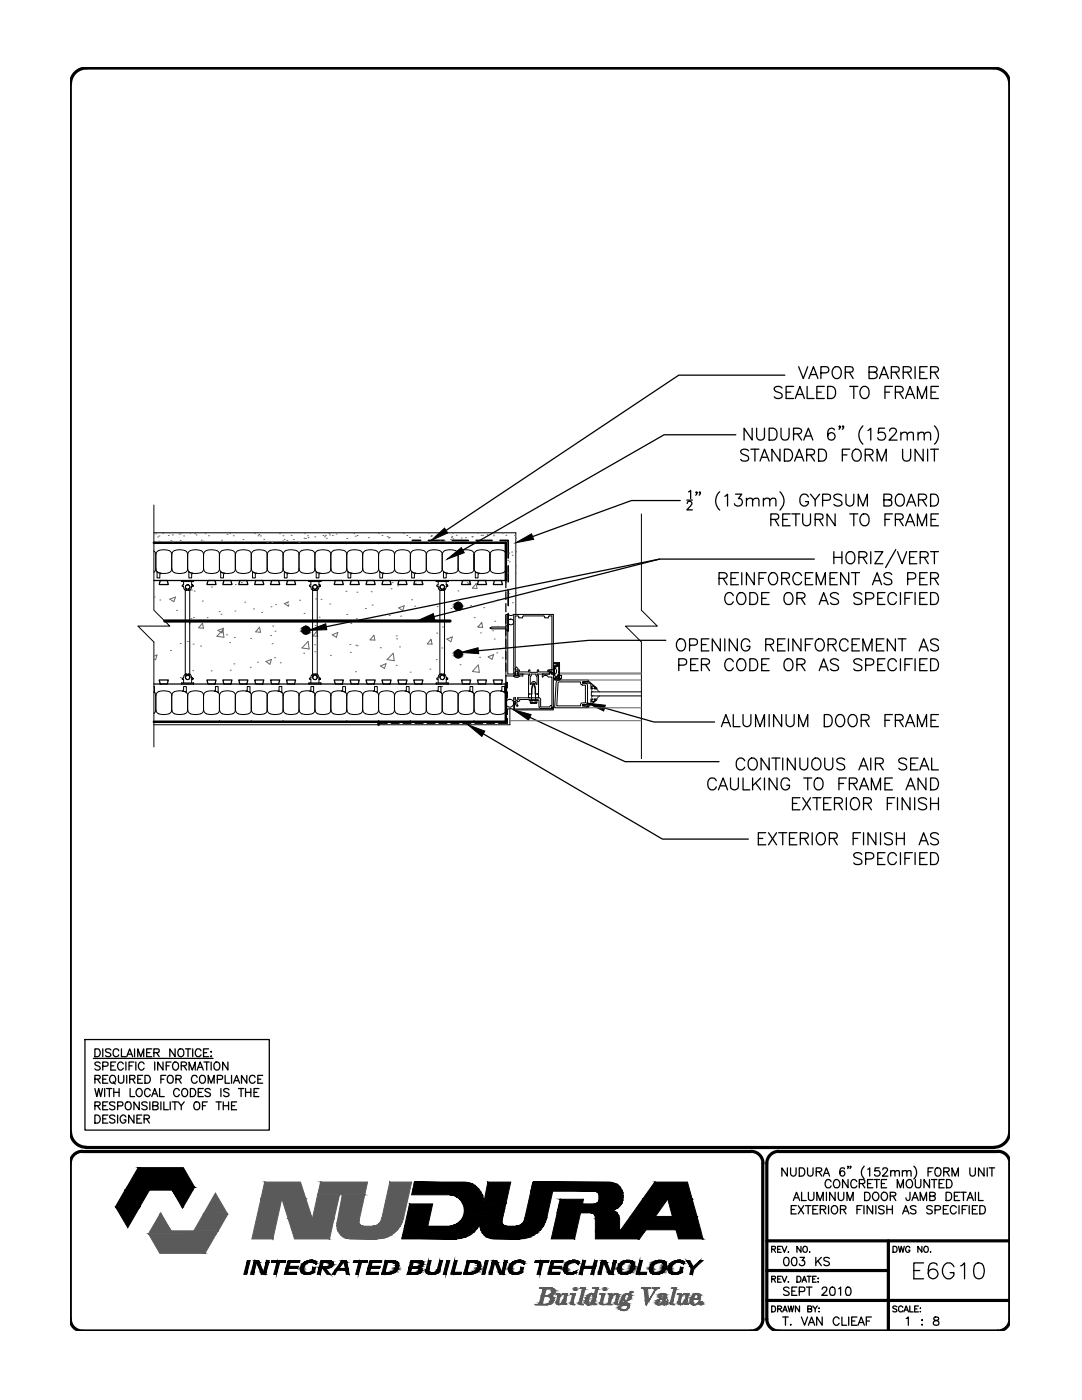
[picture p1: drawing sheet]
<svg xmlns="http://www.w3.org/2000/svg" width="216mm" height="279mm" viewBox="0 0 216 279" stroke-linecap="round" stroke-linejoin="round" font-family="sans-serif">
<!-- layer: LINE9 -->
<g fill="none" stroke="#000" stroke-width=".2">
<path d="M30.7 109.9l.4 .7v3M30.7 100.8v21l3.2 3.2h-6.4l3.2 3.1v21M30.7 106.3h72.2v16.3M31.1 113.5l-.4 .7M31.1 113.5a.78 .78 0 0 0 .6 .8l-.4-.2M31.3 114.1v1.2h.6v-.7M31.6 109.9l.9-.2 .8 .1a.92 .92 0 0 1 1 .8v3M31.7 109.9a.78 .78 0 0 0-.6 .7M32.2 114.4l-.3 .2M34.3 113.5a1.1 1.1 0 0 1-1.4 .9l-1.3-.1 .5 .1M34.3 113.5a.78 .78 0 0 0 .5 .8M34.8 114.3l1.3 .1 .8-.1"/>
<path d="M34.8 109.9a.78 .78 0 0 0-.5 .7M36.3 115.9v.2zM36.3 116.1h2.3M36.3 115.9h2.3M36.6 117.2l.1 .3 .3 .3M36.6 117.2h.1M36.6 116.1v.6h-.1a.15 .15 0 0 0-.2 .2 .15 .15 0 0 0 .2 .1l.1 .2M36.9 109.9l-.8-.2-1.3 .2M36.9 109.9a.78 .78 0 0 1 .5 .7v3M37 117.2v18M37 117.8h.1M37 117.8h.3"/>
<path d="M37.3 117.5a.44 .44 0 0 1-.2-.6 .44 .44 0 0 1 .7 0 .44 .44 0 0 1-.2 .6M37.3 117.5h.1M37.3 117.8h.1M37.3 117.5v.3M37.4 113.5a.78 .78 0 0 1-.5 .8M37.5 113.5a.78 .78 0 0 0 .5 .8M37.5 110.6a1.08 1.08 0 0 1 1.3-.9l.9 .1a.92 .92 0 0 1 .9 .8v3M37.6 117.5h.1M37.6 117.8h.1M37.6 117.5v.3M37.6 114.1l.1 1.2h.5v-.7M37.7 114.1l.3 .2"/>
<path d="M37.9 117.2v18M38 114.3l.5 .1M38.2 117h.2h-.2M38.2 117.2a.65 .65 0 0 1-.6 .6M38.2 117.2h.1M38.2 116.1v.6h.2M38.2 117v.2M38.4 116.7l.1 .2v.1v-.1zM38.5 114.4l-.2 .2M38.6 115.9h.1M38.6 115.9v.2zM40.6 113.5a1.1 1.1 0 0 1-1.4 .9l-1.2-.1"/>
<path d="M40.7 113.5a.78 .78 0 0 0 .5 .8M41.2 109.9l.8-.2 .8 .1a.92 .92 0 0 1 1 .8v3M41.2 109.9a.78 .78 0 0 0-.5 .7M43.7 108.3h.2l-.1 .2zM43.8 113.5a1.1 1.1 0 0 1-1.4 .9l-1.2-.1M43.8 113.5a.78 .78 0 0 0 .6 .8M44 114.1v1.2h.6v-.7M44 114.1l.4 .2M44.3 114.3l1.3 .1 .8-.1M44.3 114.3l.6 .1-.3 .2M46.4 109.9a2.1 2.1 0 0 0-2.5 .5l-.1 .2M46.4 109.9a.78 .78 0 0 1 .6 .7v3"/>
<path d="M47 113.5a.78 .78 0 0 1-.6 .8M47 113.5a.78 .78 0 0 0 .5 .8M47.5 109.9l.8-.2 .9 .1a.92 .92 0 0 1 .9 .8v3M47.5 109.9a.78 .78 0 0 0-.5 .7M50.1 108.3h.1l-.1 .2zM50.1 113.5a1.1 1.1 0 0 1-1.3 .9l-1.3-.1M50.2 113.5a.78 .78 0 0 0 .5 .8l-.3-.2v.1M50.4 114.2v1.1h.5v-.7M50.7 109.9l.8-.2 .9 .1a.92 .92 0 0 1 .9 .8v3M50.7 109.9a.78 .78 0 0 0-.5 .7M53.3 113.5a1.1 1.1 0 0 1-1.4 .9l-1.2-.1 .5 .1-.2 .2M53.4 113.5a1.08 1.08 0 0 0 1.3 .9h.8a.92 .92 0 0 0 1-.9"/>
<path d="M53.4 110.6a1.08 1.08 0 0 1 1.3-.9l.8 .1a.92 .92 0 0 1 1 .8v3M56.4 108.3h.2l-.1 .2zM56.5 113.5a.78 .78 0 0 0 .6 .8l-.4-.2 .1 .1M56.7 114.2v1.1h.6v-.7M57 109.9l.9-.2 .8 .1a.92 .92 0 0 1 1 .8v3M57.1 109.9a.78 .78 0 0 0-.6 .7M57.6 114.4l-.3 .2M59.7 113.5a1.1 1.1 0 0 1-1.4 .9l-1.3-.1 .5 .1M59.7 113.5a.78 .78 0 0 0 .5 .8M60.2 109.9l.8-.2 .9 .1a.92 .92 0 0 1 .9 .8M60.2 109.9a.78 .78 0 0 0-.5 .7M61.7 115.9v.2z"/>
<path d="M61.7 116.1h2.3M61.7 115.9h2.3M62 117.2l.1 .3 .3 .3M62 117.2h.1M62 116.1v.6h-.1a.15 .15 0 0 0-.2 .2 .15 .15 0 0 0 .2 .1l.1 .2M62.4 117.2v18M62.4 117.8h.1M62.4 117.8h.3M62.7 117.5a.44 .44 0 0 1-.2-.6 .44 .44 0 0 1 .7 0 .44 .44 0 0 1-.2 .6M62.7 117.5h.1M62.7 117.8h.1M62.7 117.5v.3"/>
<path d="M62.8 110.6v3M62.9 110.6a1.08 1.08 0 0 1 1.3-.9l.9 .1a.92 .92 0 0 1 .9 .8v3M63 117.5h.1M63 117.8h.1M63 117.5v.3M63.1 114.2v1.1h.5v-.7M63.1 114.2v-.1l.3 .2M63.3 117.2v18M63.4 114.3l.5 .1M63.4 114.3a.78 .78 0 0 1-.5-.8l-.1 .3a1.54 1.54 0 0 1-1.8 .6l-.8-.1M63.6 117h.2h-.2M63.6 117.2a.65 .65 0 0 1-.6 .6"/>
<path d="M63.6 117.2h.1M63.6 116.1v.6h.2M63.6 117v.2M63.8 116.7l.1 .2v.1v-.1zM63.9 114.4l-.2 .2M64 115.9h.1M64 115.9v.2zM66 113.5a1.1 1.1 0 0 1-1.4 .9l-1.2-.1M66.1 113.5a.78 .78 0 0 0 .5 .8M66.6 109.9l.8-.2 .8 .1a.92 .92 0 0 1 1 .8v3M66.6 109.9a.78 .78 0 0 0-.5 .7M69.1 108.3h.2l-.1 .2z"/>
<path d="M69.2 113.5a1.1 1.1 0 0 1-1.4 .9l-1.2-.1M69.2 113.5a.78 .78 0 0 0 .6 .8l-.4-.2 .1 .1M69.4 114.2v1.1h.6v-.7M69.7 109.9l.9-.2 .8 .1a.92 .92 0 0 1 1 .8M69.8 109.9a.78 .78 0 0 0-.6 .7M72.4 110.6v3M72.4 110.6a1.08 1.08 0 0 1 1.3-.9l.9 .1a.92 .92 0 0 1 .9 .8v3M75.5 108.3h.1l-.1 .2zM75.5 113.5a1.1 1.1 0 0 1-1.3 .9h-.9a1 1 0 0 1-.9-.9 1.1 1.1 0 0 1-1.4 .9l-1.3-.1 .5 .1-.2 .2M75.6 113.5a.78 .78 0 0 0 .5 .8l-.3-.2v.1M75.8 114.2v1.1h.5v-.7M76.1 109.9l.8-.2 .9 .1a.92 .92 0 0 1 .9 .8v3"/>
<path d="M76.1 109.9a.78 .78 0 0 0-.5 .7M76.6 114.4l-.2 .2M78.7 113.5a1.1 1.1 0 0 1-1.4 .9l-1.2-.1 .5 .1M78.8 113.5a.78 .78 0 0 0 .5 .8M79.3 114.3l1.2 .1 .8-.1M79.3 109.9a.78 .78 0 0 0-.5 .7M81.3 109.9l-.8-.2-1.2 .2M81.3 109.9a.78 .78 0 0 1 .6 .7M81.3 114.3l.4-.3 .2-.5a.78 .78 0 0 0 .6 .8M81.8 108.3h.2l-.1 .2zM81.9 110.6v3M81.9 110.6a1.08 1.08 0 0 1 1.4-.9l.8 .1a.92 .92 0 0 1 1 .8v3"/>
<path d="M82.1 114.1v1.2h.6v-.7M82.1 114.1l.4 .2M82.4 114.3l.5 .1M83 114.4l-.3 .2M85.1 113.5a1.1 1.1 0 0 1-1.4 .9l-1.3-.1M85.1 113.5a.78 .78 0 0 0 .5 .8M85.6 109.9l.8-.2 .9 .1a.92 .92 0 0 1 .9 .8v3M85.6 109.9a.78 .78 0 0 0-.5 .7M87.1 115.9v.2zM87.1 116.1h2.3M87.1 115.9h2.3M87.4 117.2l.1 .3 .3 .3"/>
<path d="M87.4 117.2h.1M87.4 116.1v.6h-.1a.15 .15 0 0 0-.2 .2 .15 .15 0 0 0 .2 .1l.1 .2M87.8 117.2v18M87.8 117.8h.1M87.8 117.8h.3M88.1 117.5a.44 .44 0 0 1-.2-.6 .44 .44 0 0 1 .7 0 .44 .44 0 0 1-.2 .6M88.1 117.5h.1M88.1 117.8h.1M88.1 117.5v.3M88.2 113.5a1.1 1.1 0 0 1-1.3 .9l-1.3-.1M88.3 113.5a.78 .78 0 0 0 .5 .8l-.3-.2v.1M88.4 117.5h.1"/>
<path d="M88.4 117.8h.1M88.4 117.5v.3M88.5 114.2v1.1h.5v-.7M88.7 117.2v18M88.8 109.9a.78 .78 0 0 0-.5 .7M89 117h.2h-.2M89 117.2a.65 .65 0 0 1-.6 .6M89 117.2h.1M89 116.1v.6h.2M89 117v.2M89.2 116.7a.15 .15 0 0 1 .1 .2 .15 .15 0 0 1-.1 .1 .15 .15 0 0 0 .1-.1 .15 .15 0 0 0-.1-.2zM89.4 115.9h.1"/>
<path d="M89.4 115.9v.2zM90.9 109.9l-.9-.2-1.2 .2M90.9 114.3l-.9 .1-1.2-.1 .5 .1-.2 .2M90.9 109.9a.78 .78 0 0 1 .5 .7v3M91.4 113.5a.78 .78 0 0 1-.5 .8M91.5 113.5a1.08 1.08 0 0 0 1.3 .9h.8a.92 .92 0 0 0 1-.9M91.5 110.6a1.08 1.08 0 0 1 1.3-.9l.8 .1a.92 .92 0 0 1 1 .8v3M94.5 108.3h.2l-.1 .2zM94.6 113.5a.78 .78 0 0 0 .6 .8l-.4-.2 .1 .1M94.8 114.2v1.1h.6v-.7M95.1 109.9l.9-.2 .8 .1a.92 .92 0 0 1 1 .8v3M95.2 109.9a.78 .78 0 0 0-.6 .7"/>
<path d="M95.7 114.4l-.3 .2M97.8 113.5a1.1 1.1 0 0 1-1.4 .9l-1.3-.1 .5 .1M97.8 113.5a.78 .78 0 0 0 .5 .8M98.3 109.9a.78 .78 0 0 0-.5 .7M98.4 109.9a2.1 2.1 0 0 1 2.5 .5v3.2M100.9 113.5a1.08 1.08 0 0 1-1.3 .9l-1.2-.1M128 102.6v19.2l3.2 3.2h-6.4l3.2 3.1v23.3M30.7 137h.1v1.1M30.8 138.1l.1 .1-.2-.1 .4 .7v2.9M31.6 138l.9-.1h.8a.92 .92 0 0 1 1 .9v2.9M31.7 138a.78 .78 0 0 0-.6 .8M34.8 138a.78 .78 0 0 0-.5 .8"/>
<path d="M36.3 136.3v.2zM36.3 136.3h2.3M36.3 136.5h2.3M36.4 137.9l.5 .1-.8-.1-1.3 .1M36.4 137.9l.2-.1v-.8h.6v1.1M36.6 135.2h.1M36.6 135.2v.1l-.3 .1 .1 .2h.2v.7M37 134.5l-.3 .3-.1 .4M37 134.5h.1M37 134.5h.3M37.2 138.1v.1l-.3-.2a.78 .78 0 0 1 .5 .8v2.9M37.3 134.8a.42 .42 0 0 0-.2 .7 .42 .42 0 0 0 .7 0 .42 .42 0 0 0-.2-.7"/>
<path d="M37.3 134.8h.1M37.3 134.5h.1M37.3 134.6h.1M37.3 134.6v.2M37.4 135.6h.1M37.5 138.8a1.08 1.08 0 0 1 1.3-.9h.9a.92 .92 0 0 1 .9 .9v2.9M37.6 134.5a.65 .65 0 0 1 .6 .7M37.6 134.8h.1M37.6 134.5v.1M37.6 134.5v.3M38.2 135.3h.2h-.2M38.2 135.2h.1"/>
<path d="M38.2 135.2v.1M38.4 135.3l.1 .2-.1 .1 .1-.1zM38.4 135.6h-.2v.7M38.6 136.5h.1M38.6 136.3v.2zM41.2 138a.78 .78 0 0 0-.5 .8M42.7 137.9l.5 .1M42.8 137.9l.2-.1v-.8h.5v1.1M43.2 138l-.8-.1-1.2 .1M43.2 138a.78 .78 0 0 1 .6 .8v2.9M43.2 138l.4 .2-.1-.1M46.4 138a2.1 2.1 0 0 0-2.5 .5l-.1 .3"/>
<path d="M46.4 138a.78 .78 0 0 1 .6 .8v2.9M47.5 138a.78 .78 0 0 0-.5 .8M49.1 137.9l.5 .1M49.1 137.9l.2-.1v-.8h.6v1.1M49.6 138l-.8-.1-1.3 .1M49.6 138l.3 .2v-.1M49.6 138a.78 .78 0 0 1 .5 .8v2.9M50.7 138l.8-.1h.9a.92 .92 0 0 1 .9 .9v2.9M50.7 138a.78 .78 0 0 0-.5 .8M55.4 137.9l.5 .1M55.5 137.9l.2-.1v-.8h.5v1.1M55.9 138a2.1 2.1 0 0 0-2.5 .5v.3"/>
<path d="M55.9 138l.4 .2-.1-.1M55.9 138a.78 .78 0 0 1 .6 .8v2.9M57 138l.9-.1h.8a.92 .92 0 0 1 1 .9v2.9M57.1 138a.78 .78 0 0 0-.6 .8M60.2 138a.78 .78 0 0 0-.5 .8M61.7 136.3v.2zM61.7 136.3h2.3M61.7 136.5h2.3M61.8 137.9l.5 .1M61.8 137.9l.2-.1v-.8h.6v1.1M62 135.2h.1M62 135.2v.1l-.3 .1 .1 .2h.2v.7"/>
<path d="M62.3 138l-.8-.1-1.3 .1M62.3 138a.78 .78 0 0 1 .5 .8M62.3 138l.3 .2M62.4 134.5l-.3 .3-.1 .4M62.4 134.5h.1M62.4 134.5h.3M62.6 138.1v.1M62.7 134.8a.42 .42 0 0 0-.2 .7 .42 .42 0 0 0 .7 0 .42 .42 0 0 0-.2-.7M62.7 134.8h.1M62.7 134.5h.1M62.7 134.6h.1M62.7 134.6v.2"/>
<path d="M62.8 138.8v2.9M62.9 138.8a1.08 1.08 0 0 1 1.3-.9h.9a.92 .92 0 0 1 .9 .9v2.9M63 134.5a.65 .65 0 0 1 .6 .7M63 134.8h.1M63 134.5v.1M63 134.5v.3M63.6 135.3h.2h-.2M63.6 135.2h.1M63.6 135.2v.1M63.8 135.3l.1 .2-.1 .1 .1-.1zM63.8 135.6h-.2v.7M64 136.5h.1"/>
<path d="M64 136.3v.2zM66.6 138a.78 .78 0 0 0-.5 .8M68.1 137.9l.5 .1M68.2 137.9l.2-.1v-.8h.5v1.1M68.6 138l-.8-.1-1.2 .1M68.6 138a.78 .78 0 0 1 .6 .8v2.9M68.6 138l.4 .2-.1-.1M69.7 138l.9-.1h.8a.92 .92 0 0 1 1 .9M69.8 138a.78 .78 0 0 0-.6 .8M72.4 138.8v2.9M74.5 137.9l.5 .1M74.5 137.9l.2-.1v-.8h.6v1.1"/>
<path d="M75 138a2.1 2.1 0 0 0-2.6 .5v.3M75 138a.78 .78 0 0 1 .5 .8v2.9M75 138l.3 .2v-.1M76.1 138l.8-.1h.9a.92 .92 0 0 1 .9 .9v2.9M76.1 138a.78 .78 0 0 0-.5 .8M79.3 138a.78 .78 0 0 0-.5 .8M80.8 137.9l.5 .1-.8-.1-1.2 .1M80.9 137.9l.2-.1v-.8h.5v1.1M81.6 138.1l.1 .1-.4-.2a.78 .78 0 0 1 .6 .8M81.9 138.8v2.9M81.9 138.8a1.08 1.08 0 0 1 1.4-.9h.8a.92 .92 0 0 1 1 .9v2.9M85.6 138a.78 .78 0 0 0-.5 .8"/>
<path d="M87.1 136.3v.2zM87.1 136.3h2.3M87.1 136.5h2.3M87.2 137.9l.5 .1M87.2 137.9l.2-.1v-.8h.6v1.1M87.4 135.2h.1M87.4 135.2v.1l-.3 .1 .1 .2h.2v.7M87.7 138l-.8-.1-1.3 .1M87.7 138a.78 .78 0 0 1 .5 .8v2.9M87.7 138l.3 .2v-.1M87.8 134.5l-.3 .3-.1 .4M87.8 134.5h.1"/>
<path d="M87.8 134.5h.3M88.1 134.8a.42 .42 0 0 0-.2 .7 .42 .42 0 0 0 .7 0 .42 .42 0 0 0-.2-.7M88.1 134.8h.1M88.1 134.5h.1M88.1 134.6h.1M88.1 134.6v.2M88.4 134.5a.65 .65 0 0 1 .6 .7M88.4 134.8h.1M88.4 134.5v.1M88.4 134.5v.3M88.8 138a.78 .78 0 0 0-.5 .8M89 135.3h.2h-.2"/>
<path d="M89 135.2h.1M89 135.2v.1M89.2 135.3l.1 .1-.1 .2 .1-.1zM89.2 135.6h-.2v.7M89.4 136.5h.1M89.4 136.3v.2zM90.9 138l-.9-.1-1.2 .1M90.9 138a.78 .78 0 0 1 .5 .8v2.9M93.5 137.9l.5 .1M93.6 137.9l.2-.1v-.8h.5v1.1M94 138a2.1 2.1 0 0 0-2.5 .5v.3M94 138a.78 .78 0 0 1 .6 .8v2.9"/>
<path d="M94 138l.4 .2-.1-.1M95.1 138l.9-.1h.8a.92 .92 0 0 1 1 .9v2.9M95.2 138a.78 .78 0 0 0-.6 .8M98.3 138a.78 .78 0 0 0-.5 .8M99.9 137.9l.2-.1v-.8h.6v1.1M99.9 137.9l.5 .1M100.4 138a.78 .78 0 0 1 .5 .8v2.9M100.4 138l.3 .2v-.1M100.4 138l-.8-.1-1.2 .1M31.1 141.7l-.4 .7M31.1 141.7a.78 .78 0 0 0 .6 .7M34.3 141.7a1.1 1.1 0 0 1-1.4 .9l-1.3-.2"/>
<path d="M34.3 141.7a.78 .78 0 0 0 .5 .7M34.8 142.4l1.3 .2 .8-.2M37.4 141.7a.78 .78 0 0 1-.5 .7M37.5 141.7a1.08 1.08 0 0 0 1.3 .9l.9-.1a.92 .92 0 0 0 .9-.8M40.7 141.7a.78 .78 0 0 0 .5 .7M43.8 141.7a1.1 1.1 0 0 1-1.4 .9l-1.2-.2M43.8 143.8l.1 .2h-.2zM43.8 141.7a1.08 1.08 0 0 0 1.4 .9l1.2-.2M47 141.7a.78 .78 0 0 1-.6 .7M47 141.7a.78 .78 0 0 0 .5 .7M50.1 141.7a1.1 1.1 0 0 1-1.3 .9l-1.3-.2M50.1 143.8l.1 .2h-.1z"/>
<path d="M50.2 141.7a.78 .78 0 0 0 .5 .7M53.3 141.7a1.1 1.1 0 0 1-1.4 .9l-1.2-.2M53.4 141.7a1.08 1.08 0 0 0 1.3 .9l.8-.1a.92 .92 0 0 0 1-.8M56.5 143.8l.1 .2h-.2zM56.5 141.7a.78 .78 0 0 0 .6 .7M59.7 141.7a1.1 1.1 0 0 1-1.4 .9l-1.3-.2M59.7 141.7a.78 .78 0 0 0 .5 .7M66 141.7a1.1 1.1 0 0 1-1.4 .9l-.8-.1a1 1 0 0 1-1-.8 1.1 1.1 0 0 1-1.3 .9l-1.3-.2M66.1 141.7a.78 .78 0 0 0 .5 .7M69.2 141.7a1.1 1.1 0 0 1-1.4 .9l-1.2-.2M69.2 143.8l.1 .2h-.2zM69.2 141.7a.78 .78 0 0 0 .6 .7"/>
<path d="M75.5 141.7a1.1 1.1 0 0 1-1.3 .9l-.9-.1a1 1 0 0 1-.9-.8 1.1 1.1 0 0 1-1.4 .9l-1.3-.2M75.5 143.8l.1 .2h-.1zM75.6 141.7a.78 .78 0 0 0 .5 .7M78.7 141.7a1.1 1.1 0 0 1-1.4 .9l-1.2-.2M78.8 141.7a.78 .78 0 0 0 .5 .7M79.3 142.4l1.2 .2 .8-.2M81.9 143.8l.1 .2h-.2zM85.1 141.7a1.1 1.1 0 0 1-1.4 .9l-.9-.1a.92 .92 0 0 1-.9-.8l-.2 .5-.4 .2M85.1 141.7a.78 .78 0 0 0 .5 .7M88.2 141.7a1.1 1.1 0 0 1-1.3 .9l-1.3-.2M88.3 141.7a.78 .78 0 0 0 .5 .7M88.8 142.4l1.2 .2 .9-.2"/>
<path d="M91.4 141.7a.78 .78 0 0 1-.5 .7M91.5 141.7a1.08 1.08 0 0 0 1.3 .9l.8-.1a.92 .92 0 0 0 1-.8M94.6 143.8l.1 .2h-.2zM94.6 141.7a.78 .78 0 0 0 .6 .7M97.8 141.7a1.1 1.1 0 0 1-1.4 .9l-1.3-.2M97.8 141.7a.78 .78 0 0 0 .5 .7M100.9 141.7v.2a2.1 2.1 0 0 1-2.5 .5M101.7 141.5v3.1h-71"/>
<circle cx="37.5" cy="117.1" r=".44"/>
<circle cx="62.9" cy="117.1" r=".44"/>
<circle cx="88.3" cy="117.1" r=".44"/>
<circle cx="37.5" cy="135.2" r=".44"/>
<circle cx="62.9" cy="135.2" r=".44"/>
<circle cx="88.3" cy="135.2" r=".44"/>
</g>
<!-- layer: line25 -->
<g fill="none" stroke="#000" stroke-width=".25">
<path d="M30.7 115.9h70.2M32 115.9h1.4l.2 .8h-1.8zM41.5 115.9h1.4l.2 .8h-1.8zM44.7 115.9h1.4l.2 .8h-1.8zM47.9 115.9h1.3l.3 .8h-1.9zM51 115.9h1.4l.2 .8h-1.8zM54.2 115.9h1.4l.2 .8h-1.8zM57.4 115.9h1.4l.2 .8h-1.8zM66.9 115.9h1.4l.2 .8h-1.8zM70.1 115.9h1.4l.2 .8h-1.8zM73.3 115.9h1.3l.3 .8h-1.9zM76.4 115.9h1.4l.2 .8h-1.8z"/>
<path d="M79.6 115.9h1.4l.2 .8h-1.8zM82.8 115.9h1.4l.2 .8h-1.8zM92.3 115.9h1.4l.2 .8h-1.8zM95.5 115.9h1.4l.2 .8h-1.8zM98.7 115.9h1.3l.3 .8h-1.9zM30.7 136.5h70.2v7.1M31.8 135.7h1.8l-.2 .8h-1.4zM41.3 135.7h1.8l-.2 .8h-1.4zM44.5 135.7h1.8l-.2 .8h-1.4zM47.6 135.7h1.9l-.3 .8h-1.3zM50.8 135.7h1.8l-.2 .8h-1.4zM54 135.7h1.8l-.2 .8h-1.4z"/>
<path d="M57.2 135.7h1.8l-.2 .8h-1.4zM66.7 135.7h1.8l-.2 .8h-1.4zM69.9 135.7h1.8l-.2 .8h-1.4zM73 135.7h1.9l-.3 .8h-1.3zM76.2 135.7h1.8l-.2 .8h-1.4zM79.4 135.7h1.8l-.2 .8h-1.4zM82.6 135.7h1.8l-.2 .8h-1.4zM88.2 137h.1M92.1 135.7h1.8l-.2 .8h-1.4zM95.3 135.7h1.8l-.2 .8h-1.4zM98.4 135.7h1.9l-.3 .8h-1.3z"/>
</g>
<!-- layer: LINE3 -->
<g fill="#000" stroke="#000" stroke-width=".2">
<path d="M60.5 126.1h1l-.2 .2zM60.7 125.3h.6zM90.9 121.3h1l-.2 .2zM90.9 130.8h1l-.2 .2zM91.1 120.5h.6zM91.1 130h.6z"/>
<path d="M60.5 125.5l-.1 .3h1.2zM60.5 125.5h1l.1 .3z"/>
<path d="M60.5 125.5h1l-.8-.2zM60.7 125.3h.6l.2 .2z"/>
<path d="M60.4 125.8l.1 .3h1zM60.4 125.8h1.2l-.1 .3z"/>
<path d="M60.5 126.1l.2 .2h.6zM60.7 126.3h.6z"/>
<path d="M90.9 120.7l-.1 .3h1.2zM90.9 120.7h1l.1 .3z"/>
<path d="M90.9 130.2l-.1 .3h1.2zM90.9 130.2h1l.1 .3z"/>
<path d="M91.1 120.5l-.2 .2h1zM91.1 120.5h.6l.2 .2z"/>
<path d="M90.8 121l.1 .3h1zM90.8 121h1.2l-.1 .3z"/>
<path d="M90.9 121.3l.2 .2h.6zM91.1 121.5h.6z"/>
<path d="M91.1 130l-.2 .2h1zM91.1 130h.6l.2 .2z"/>
<path d="M90.8 130.5l.1 .3h1zM90.8 130.5h1.2l-.1 .3z"/>
<path d="M90.9 130.8l.2 .2h.6zM91.1 131h.6z"/>
</g>
<g fill="none" stroke="#000" stroke-width=".63">
<path d="M32.9 123.9h56.9M153 247.6h48.5M153 253.6h24.3M153 259.5h48.5M177.3 247.6v18"/>
<circle cx="61" cy="125.8" r=".61"/>
<circle cx="91.4" cy="130.5" r=".61"/>
<circle cx="91.4" cy="121" r=".61"/>
</g>
<!-- layer: HATCH -->
<g fill="none" stroke="#666" stroke-width=".2">
<path d="M30.7 119.2h.1M31 106.5h.1M31.4 107.2h.1M31.7 108h.1M31.7 107h.1M31.9 119.7h.1M32.5 106.5h.1M33.6 106.9h.1M33.8 106.4h.1M33.9 119.6l1.1-.4-.3 .9zM34.1 107.9h.1M34.4 106.8h.1"/>
<path d="M34.4 108.1h.1M35.7 106.6h.1M36 107.9h.1M36 106.5h.1M36.6 107h.1M37.9 106.4h.1M38.2 117.8h.1M38.7 118h.1M38.8 106.5h.1M39.1 106.8h.1M40.1 107.8h.1M40.4 120h.1"/>
<path d="M40.5 108h.1M40.9 106.5h.1M41.6 106.9h.1M42.2 117.2h.1M44.2 107.8h.1M45.3 106.6h.1M45.9 106.5h.1M46.5 106.9h.1M46.9 108.1h.1M47 116.7h.1M48.1 116.3h.1M48.5 107.7h.1"/>
<path d="M50.8 106.5h.1M51.5 106.9h.1M51.7 106.7h.1M52 107h.1M52.6 107.6h.1M53.3 108.2h.1M54.2 108.3h.1M55.8 106.5h.1M56.4 108h.1M56.4 106.9h.1M56.7 107.6h.1M57.2 107.9h.1"/>
<path d="M58.1 106.8h.1M58.5 107.7h.1M59.7 108.3h.1M59.8 119.8h.1M60.7 107.4h.1M60.7 106.5h.1M61 107.5h.1M61.4 106.9h.1M61.5 107.3h.1M62.8 107.1h.1M63 119.5h.1M64.1 119.6h.1"/>
<path d="M64.4 106.9h.1M64.7 107.1h.1M65 106.8h.1M65.1 107.4h.1M65.6 106.5h.1M65.8 106.8h.1M66.3 106.9h.1M67.1 106.6h.1M69 118h.1M69.2 107.5h.1M70.6 106.5h.1M70.9 107h.1"/>
<path d="M71.2 118.2h.1M71.3 106.9h.1M73.5 107.3h.1M74.1 118.1h.1M75.5 106.5h.1M76.2 106.9h.1M77.3 107.1h.1M77.5 107.3h.1M77.7 107.3h.1M78 117.5h.1M78.2 116.3h.1M79.3 116.9h.1"/>
<path d="M80.5 106.5h.1M81.2 106.9h.1M81.7 107.3h.1M82.1 119.7h.1M83 116.4l-.1 .2h.1M83.7 107.2h.1M84 116.6h.1M85.4 106.4h.1M85.6 108.2h.1M86 107.1h.1M86.1 106.9h.1M87.8 107.9h.1"/>
<path d="M88.6 107.9h.1M89.9 107.7h.1M90.1 107.3h.1M90.1 107h.1M90.4 106.4h.1M90.4 107.6h.1M91 106.8h.1M91.4 117.9h.1M92 107.4h.1M92.9 107.3h.1M93.2 116.3l.4 .2 .1-.2M94.2 107.1h.1"/>
<path d="M95 116.5l.2 1-1-.1zM95.3 106.4h.1M96 106.8h.1M96.3 106.8h.1M96.5 107.4h.1M97.2 106.7h.1M98.4 106.5h.1M98.5 106.9h.1M99.3 119.7h.1M100.3 106.4h.1M100.9 106.8h.1M100.9 116.3h.1"/>
<path d="M101.3 111.8h.1M101.4 114.4h.1M101.5 117.8h.1M101.5 118.5h.1M101.5 110.4h.1M101.6 112.1h.1M102.1 110.2h.1M102.2 110.8h.1M102.7 106.9h.1M102.8 109.9h.1M102.8 114.4h.1M102.8 113h.1"/>
<path d="M102.8 118.3h.1M102.8 107.5h.1M102.9 110.1h.1M30.7 131l.6-.3-.3 1-.3-.2M34 129.8h.1M34.1 124.1h.1M35.2 121.8h.1M36 135.2h.1M36 128.4h.1M37.4 128h.1M38.1 123.5h.1M38.5 133.8h.1"/>
<path d="M38.5 128.6h.1M38.6 123.3h.1M40 128.9h.1M40.4 124.4l.2 1-1-.1zM41.3 123.3h.1M42.1 133.9h.1M43.5 125.8l1.1-.4-.3 .9zM43.7 122h.1M44.1 122.6h.1M44.5 125.7l.2 1.5-1.4-.2zM45.2 126.7h.1M45.8 128.3h.1"/>
<path d="M45.9 133.8h.1M46.7 132.5h.1M46.8 127.2h.1M46.9 121.9h.1M48.8 120.2h.1M49.9 133.2h.1M50 127.4h.1M50.6 121.5h.1M51.4 132.2h.1M51.8 125.2l.2 1-1-.1zM52.2 122.2h.1M53.1 132l1.1-.4-.3 1z"/>
<path d="M54 126.8h.1M54.1 121.1h.1M54.3 128.5h.1M54.4 125h.1M54.8 131.3h.1M54.9 126h.1M55 120.7h.1M55.9 132.3h.1M57.3 120.3h.1M57.6 120.1l-.9 .4 .8 .5 .1-.3M60 125.9h.1M60.6 130.4h.1"/>
<path d="M60.7 122.4h.1M61.5 128l.2 1.5-1.4-.2zM62.8 128.7h.1M62.8 130.1h.1M62.9 124.8h.1M63.2 126l.2 1-.9-.1zM63.7 123.2h.1M65.8 120.6h.1M65.9 130.8h.1M66.3 126.7l1.1-.5-.3 1zM69.2 122.6h.1M69.8 128.6h.1"/>
<path d="M69.9 130.2h.1M70 124.4h.1M70.9 134.1h.1M71 128.8h.1M71.1 123.5h.1M71.3 128.9h.1M72.9 121.4h.1M74 123.9h.1M74.3 120.8h.1M74.6 126.8l.2 .9h-1zM75.9 129.3h.1M75.9 132.9l1.1-.5-.3 1z"/>
<path d="M77.7 122.8h.1M78.5 130.4l.2 1.5-1.5-.3zM79.1 132.8h.1M79.1 126.9h.1M79.1 127.5h.1M79.3 122.2h.1M79.6 121.3l1.1-.4-.3 1zM79.7 129.1h.1M79.9 123h.1M81.8 134.1h.1M82.7 121h.1M85.8 133.5h.1"/>
<path d="M85.9 127.8h.1M86 127.6l.2 1-.9-.1zM86.1 123h.1M87.1 131.6h.1M87.1 126.4h.1M87.2 121.1h.1M87.8 134.6h.1M88.2 129.3h.1M88.3 125.1h.1M89.2 127.5l1.1-.4-.3 1zM89.8 127.2h.1M90 121.4h.1"/>
<path d="M91.8 132.7h.1M93.9 120.8h.1M94.6 123.3h.1M95.3 130.3h.1M95.3 125h.1M95.4 132.7l.2 1.5-1.4-.2zM95.7 131.2h.1M95.9 126.3h.1M96.1 124.2l.2 1h-1zM96.5 121.3h.1M97.4 131.1l1.1-.5-.3 1zM97.8 125.3h3.1"/>
<path d="M98.3 125.9h.1M98.4 120.1h.1M98.6 127.5h.1M98.7 124h.1M99.1 130.3h.1M99.2 125h.1M100.2 131.3h.1M102.2 120.3h.1M111.6 134.5h16.4M111.6 134.3h16.4M117.4 135.7h10.6M118 139.2l.1-.2-.1 .2"/>
<path d="M118 137.5v.3M118 139.2v.3M118.1 138l-.1-.2 .1 .2M118.1 139l.1-.1-.1 .1M118.2 138.9h.1h-.1M118.2 138h-.1h.1M118.3 138.1l-.1-.1 .1 .1M119.1 139.5l.1-.3-.1 .3M119.2 137.7l-.1-.2 .1 .2M119.2 139.2l.2-.1-.2 .1M119.4 138l-.2-.3 .2 .3M119.4 139.1l.2-.2-.2 .2"/>
<path d="M119.6 138.1l-.2-.1 .2 .1M101.7 143.8h26.3M117.4 141.3h10.6"/>
</g>
<g fill="none" stroke="#000" stroke-width=".25">
<path d="M100.9 115.9v1.4M100.9 118.1v1.6M100.9 134.8v1.4h.3v1.1M100.9 120.5v1.6M100.9 122.8v1.6M100.9 125.3v1.5M100.9 127.6v1.6M100.9 130v1.6M100.9 132.4v1.6M101.2 138.1v1l-.3 1.3M75.5 144.3h1.8M78.1 144.3h1.5"/>
<path d="M80.4 144.3h1.6M82.8 144.3h1.6M85.2 144.3h1.6M87.6 144.3h1.6M90 144.3h1.6M92.3 144.3h1.7M94.8 144.3h1.5M97.1 144.3h1.6M100.9 140.4l.3 1.2v1M101.2 143.4v.9h-1.7"/>
</g>
<!-- layer: LINE50 -->
<path d="M30.7 108.3h70.2v7.6M100.9 136.5v7.5h-70.2M75.5 144v.6" fill="none" stroke="#000" stroke-width=".51"/>
<!-- layer: 0 -->
<path d="M37.4 116.7h.1M62.8 116.7h.1M88.2 116.7h.1M62.8 135.6h.1M88.2 135.6h.1" fill="none" stroke="#000" stroke-width=".25"/>
<!-- layer: TEXT -->
<g fill="none" stroke="#000" stroke-width=".25">
<path d="M156.1 77.5a.87 .87 0 0 0-.9-.4 .87 .87 0 0 0-.7 .6l.2 .3 .9 .4a.59 .59 0 0 1 .5 .8 1.02 1.02 0 0 1-1.6 0M156.6 74.9h-21.2l-46.4 31M156.9 78.3h.9M158.3 77.1h-1.4v2.4h1.4M158.7 79.5l.9-2.4 .9 2.4M159 78.7h1.2M159.4 73.2l.9 2.4 .9-2.4M161.1 77.1v2.4h1.3M161.4 75.6l.9-2.4 .9 2.4M161.7 74.7h1.2M163 78.3h.9M163.8 74.4h1a.62 .62 0 0 0 .6-.6 .62 .62 0 0 0-.6-.6h-1v2.4"/>
<path d="M164.5 77.1h-1.5v2.4h1.5M165.2 77.1h.8a1.32 1.32 0 0 1 .8 1.2 1.32 1.32 0 0 1-.8 1.2h-.8zM166.5 73.3a1.1 1.1 0 0 1 1.3 .4 1.1 1.1 0 0 1-.1 1.3 .88 .88 0 0 1-1 .6 .88 .88 0 0 1-.7-1 1.53 1.53 0 0 1 .5-1.3zM168.7 74.3l1.3-.1a.59 .59 0 0 0 0-.9l-1.3-.1v2.4M169.5 74.3l.7 1.3M169.6 77.1h1.6M170.4 77.1v2.4M171.8 77.5a.87 .87 0 0 1 1.1-.3 .87 .87 0 0 1 .5 .8 1.03 1.03 0 0 1-.2 1.2 1.03 1.03 0 0 1-1.1 .2 1.45 1.45 0 0 1-.3-1.9zM173.4 74.3l1.4-.1a.54 .54 0 0 0 0-.9l-1.4-.1v2.4h1a.64 .64 0 0 0 .6-.7 .64 .64 0 0 0-.6-.6M175.5 75.6l.9-2.4 .9 2.4M175.8 74.7h1.1M176.6 78.3h.9"/>
<path d="M177.9 74.3l1.3-.1a.59 .59 0 0 0 0-.9l-1.3-.1v2.4M178.1 77.1h-1.5v2.4M178.7 78.3h1a.59 .59 0 0 0 .5-.7l-.2-.4-.3-.1h-1v2.4M178.7 74.3l.7 1.3M179.4 78.3l.8 1.2M180.2 74.3l1.4-.1a.54 .54 0 0 0 0-.9l-1.4-.1v2.4M180.7 79.5l.9-2.4 .9 2.4M181 74.3l.8 1.3M181 78.7h1.2M182.6 73.2v2.4M183.1 79.5v-2.4l.9 2.4 .9-2.4v2.4M183.5 74.3h.9"/>
<path d="M185 73.2h-1.5v2.4h1.5M185.7 74.3h1a.59 .59 0 0 0 .6-.7l-.3-.3-1.3-.1v2.4M185.8 78.3h.9M186.5 74.3l.8 1.3M187.3 77.1h-1.5v2.4h1.5M135.7 99.9h-9.7l-19.7 7.2M137 99.8h1.1M137.4 98.2l.4-.3v1.6M139.1 98.3h-.3l.2-.1 .1 .1-.3 .5M139.8 98.3h-.3l.1-.1 .2 .1-.3 .5M143.6 98.2a2.44 2.44 0 0 0 0 3.6M144.6 99l.6-.4v2.4"/>
<path d="M146.8 98.6h1.2l-.7 .9a.79 .79 0 0 1 .8 1.1 .79 .79 0 0 1-1.3 .3l-.3-.4M146.8 86.8h-14.3l-40.2 23M148.9 99.9a.83 .83 0 0 1 1.2-.4l.1 1.5M148.9 99.4v1.6M149.4 90a.88 .88 0 0 0-.9-.4 .88 .88 0 0 0-.7 .6l.2 .3 1.2 .5a.59 .59 0 0 1 0 .9 1.13 1.13 0 0 1-1.4-.2M149.8 89.6h1.6M150.1 85.5v2.3l-1.6-2.3v2.3M150.2 99.9a.85 .85 0 0 1 1.1-.4l.1 1.5M150.6 89.6v2.4M151 85.5v1.7a.79 .79 0 0 0 .8 .6 .79 .79 0 0 0 .7-.6v-1.7M151.7 92l.8-2.4 1 2.4M152 91.3h1.1"/>
<path d="M152.3 99.9a.83 .83 0 0 1 1.2-.4l.1 1.5M152.3 99.4v1.6M153.5 85.5h.8a1.28 1.28 0 0 1 .8 1.1 1.28 1.28 0 0 1-.8 1.2h-.8zM153.6 99.9l.5-.5 .6 .1 .1 1.5M155.6 98.2a2.44 2.44 0 0 1 0 3.6M155.6 89.6v2.4l-1.6-2.4v2.4M155.8 85.5v1.7a.81 .81 0 0 0 .8 .6 .81 .81 0 0 0 .9-.6v-1.7M156.5 89.6h.8a1.26 1.26 0 0 1 .9 1.2 1.26 1.26 0 0 1-.9 1.2h-.8zM158.3 86.6h1.1a.64 .64 0 0 0 .5-.7l-.1-.2-.4-.2h-1.1v2.3M158.6 92l.9-2.4 .9 2.4M158.9 91.3h1.1M159.1 86.6l.8 1.2"/>
<path d="M160.4 87.8l.9-2.3 .9 2.3M160.7 87h1.2M161 90.8l1.3-.1a.56 .56 0 0 0 0-.9l-1.3-.2v2.4M161.3 99.2a.87 .87 0 0 0-1-.6 .87 .87 0 0 0-.7 .9 1.08 1.08 0 0 0 1.1 1.5 .81 .81 0 0 0 .6-.9h-.6M161.7 98.6l1 1.2v1.2M161.7 90.8l.8 1.2M163.3 89.6h.8a1.28 1.28 0 0 1 .8 1.2 1.28 1.28 0 0 1-.8 1.2h-.8zM163.5 98.6l-.8 1.2M164.1 99.9l1.4-.1a.71 .71 0 0 0 0-1.1l-1.4-.1v2.4M166.5 85.8a.69 .69 0 0 0-1-.2 1.85 1.85 0 0 0 0 2.1 .75 .75 0 0 0 1.1-.3 .75 .75 0 0 0-.5-1 .75 .75 0 0 0-.9 .6M167.7 85.1l-.2 .1-.1-.1 .1-.1 .2 .1-.3 .6M168 99a.92 .92 0 0 0-1.6 .2 1.24 1.24 0 0 0 1.1 .7 .58 .58 0 0 1 .2 1 1.08 1.08 0 0 1-1.3-.2"/>
<path d="M168.1 90.8h.9M168.3 85.1l-.1 .1-.1-.1 .1-.1 .1 .1-.2 .6M168.8 98.6v1.7a.79 .79 0 0 0 .8 .7 .79 .79 0 0 0 .8-.7v-1.7M169.6 89.6h-1.5v2.4M170.2 90a.89 .89 0 0 1 1-.3 .89 .89 0 0 1 .6 .8 1.08 1.08 0 0 1-.2 1.2 1.08 1.08 0 0 1-1.1 .2 1.51 1.51 0 0 1-.3-1.9zM172.2 85a2.44 2.44 0 0 0 0 3.6M172.6 90.8h1.1a.65 .65 0 0 0 .5-.7l-.2-.3-.3-.2h-1.1v2.4M173.2 85.9l.6-.4v2.3M173.4 90.8l.8 1.2M175 92v-2.4l.9 2.4 .9-2.4v2.4M176.4 99.8l1.3-.2a.59 .59 0 0 0 0-.9l-1.3-.1v2.4l1.3-.1a.61 .61 0 0 0 .2-.7 .61 .61 0 0 0-.5-.4M176.5 85.5h-1.1l-.2 1a.84 .84 0 0 1 1.3-.1 .84 .84 0 0 1-.1 1.3 .84 .84 0 0 1-1.3-.3"/>
<path d="M177.5 86l.1-.3a.79 .79 0 0 1 1.1-.1 .51 .51 0 0 1 0 .7l-1.3 1.5h1.6M179.1 98.7a.89 .89 0 0 1 1.3 .8 1.08 1.08 0 0 1-1.1 1.5 1.42 1.42 0 0 1-.2-2.3zM179.8 86.7a.85 .85 0 0 1 1.1-.4l.1 1.5M179.8 86.3v1.5M180.1 89.6v1.7a.81 .81 0 0 0 .8 .7 .81 .81 0 0 0 .8-.7v-1.7M181 86.7a.83 .83 0 0 1 1.2-.4l.1 1.5M183.2 86.7l.5-.4h.6l.1 1.5M183.2 86.3v1.5M183.3 99.8l1.4-.2a.59 .59 0 0 0 0-.9l-1.4-.1v2.4M184.1 99.8l.8 1.2M184.2 89.6v2.4l-1.6-2.4v2.4M184.4 86.7a.85 .85 0 0 1 1.2-.4l.1 1.5"/>
<path d="M185.1 89.6v2.4M185.7 98.6a1.28 1.28 0 0 1 1.4 .5 1.28 1.28 0 0 1-.1 1.6l-.5 .3h-.8zM185.7 89.6h1.6M186.5 85a2.44 2.44 0 0 1 0 3.6M186.5 89.6v2.4M131.6 111.6l-45 11.4M137.1 100.5l.1-.3 .2-.1h.4l.3 .3-.3 .6-.8 .8h1.1M143.5 115.4l1.3-.1a.54 .54 0 0 0 0-.9l-1.3-.1v2.4M144.3 115.4l.8 1.3M145.9 115.4h.9M146.3 118.9a.87 .87 0 0 0-1-.6 .87 .87 0 0 0-.7 .9 1.04 1.04 0 0 0 .3 1.1 1.04 1.04 0 0 0 1.1 .3l.3-.5M147.2 118.6l.3-.2a.91 .91 0 0 1 1.3 .8 1.04 1.04 0 0 1-.2 1.1 1.04 1.04 0 0 1-1.1 .3 1.45 1.45 0 0 1-.3-2z"/>
<path d="M147.3 114.3h-1.4v2.4h1.4M148 114.3v2.4M149.6 118.3h.8a1.29 1.29 0 0 1 .8 1.2 1.29 1.29 0 0 1-.8 1.1h-.8zM150.5 114.3v2.4l-1.6-2.4v2.4M151.4 115.4h.9M152 119.4h.9M152.9 114.3h-1.5v2.4M153.5 118.3h-1.5v2.3h1.5M153.8 103.7l1.4-.1a.59 .59 0 0 0 0-1h-1.4v2.3M153.8 114.4l.2-.1a1.16 1.16 0 0 1 1.1 .6 1.16 1.16 0 0 1-.1 1.2 .87 .87 0 0 1-1 .6 .87 .87 0 0 1-.7-.9 1.53 1.53 0 0 1 .5-1.4zM154.6 103.7l.8 1.2M156 115.4l1.3-.1a.59 .59 0 0 0 0-.9l-1.3-.1v2.4"/>
<path d="M156.2 103.7h.9M156.6 118.6a.87 .87 0 0 1 1.1-.3 .87 .87 0 0 1 .5 .9 1.04 1.04 0 0 1-.2 1.1 1.04 1.04 0 0 1-1.1 .3 1.58 1.58 0 0 1-.3-2zM156.8 115.4l.7 1.3M157.7 102.6h-1.5v2.3h1.5M158 102.6h1.6M158.8 102.6v2.3M159 119.4l1.4-.1a.51 .51 0 0 0 0-.9l-1.4-.1v2.3M159.8 119.4l.8 1.2M159.9 114.9a.89 .89 0 0 0-1-.6 .89 .89 0 0 0-.7 .9 1.06 1.06 0 0 0 .3 1.2 1.06 1.06 0 0 0 1.1 .2l.3-.5M160.2 102.6v1.7a.79 .79 0 0 0 .7 .6 .79 .79 0 0 0 .8-.6v-1.7M160.7 115.4h.9M162.2 114.3h-1.5v2.4h1.5"/>
<path d="M162.5 111.6h-30.9l-66.5 13.5M162.7 103.7l1.3-.1a.59 .59 0 0 0 0-1h-1.3v2.3M162.9 116.7v-2.4l.9 2.4 .9-2.4v2.4M163.5 103.7l.7 1.2M163.8 119.9h1.1M165.6 115.4h.9M166.4 110.1v2.4M166.4 111.2h1.6M166.6 102.6v2.3l-1.6-2.3v2.3M167.1 114.3h-1.5v2.4h1.5M167.3 118.6a1.08 1.08 0 0 0-1.6 0 .61 .61 0 0 0 .5 .7l.6 .2a.63 .63 0 0 1 .5 .8 1.08 1.08 0 0 1-1.6 0M168 110.1v2.4"/>
<path d="M169 110.4a.87 .87 0 0 1 1-.3 .87 .87 0 0 1 .6 .9 1.03 1.03 0 0 1-.2 1.2 1.03 1.03 0 0 1-1.2 .2 1.58 1.58 0 0 1-.2-2zM169.3 114.3v2.4l-1.6-2.4v2.4M169.6 102.6h1.6M169.9 114.3h1.6M170.4 102.6v2.3M170.7 114.3v2.4M171.3 101v-2.4l.9 2.4 .9-2.4v2.4M171.4 111.2l1.3-.1a.51 .51 0 0 0 0-.9l-1.3-.1v2.4M172 118.6a1.08 1.08 0 0 0-1.6 0 .61 .61 0 0 0 .4 .7l.7 .2a.63 .63 0 0 1 .5 .8 1.08 1.08 0 0 1-1.6 0M172.1 102.6a1.11 1.11 0 0 1 1.2 .4 1.11 1.11 0 0 1 0 1.3 .89 .89 0 0 1-1 .6 .89 .89 0 0 1-.7-.9 1.53 1.53 0 0 1 .5-1.4zM172.2 111.2l.8 1.3M172.7 119.5h1.1a.64 .64 0 0 0 .6-.6 .64 .64 0 0 0-.6-.6h-1.1v2.3"/>
<path d="M173.8 110.1v2.4M174.1 116.7l.9-2.4 .9 2.4M174.4 115.9h1.2M174.6 110.1h1.6l-1.6 2.4h1.6M175.1 119.4h.9M176.6 118.3h-1.5v2.3h1.5M176.6 103.7h.9M177.9 114.7a.85 .85 0 0 0-.8-.5 .85 .85 0 0 0-.7 .7l.2 .3 .9 .4a.59 .59 0 0 1 .4 .8 1.02 1.02 0 0 1-1.5 0M178.1 102.6h-1.5v2.3M178.7 103.7h1a.59 .59 0 0 0 .5-.7l-.2-.4h-1.3v2.3M178.7 109.7l-2 3.6M178.9 118.9a.87 .87 0 0 0-1-.6 .87 .87 0 0 0-.7 .9 1.04 1.04 0 0 0 .2 1.1 1.04 1.04 0 0 0 1.1 .3l.4-.5"/>
<path d="M179.1 110.1l.9 2.4 .9-2.4M179.4 103.7l.8 1.2M179.7 118.3v2.3M180.6 119.4h.9M180.7 104.9l.9-2.3 .9 2.3M180.9 101l.9-2.4 .9 2.4M181 104.1h1.2M181.1 115.6h1.1a.64 .64 0 0 0 .5-.7 .64 .64 0 0 0-.5-.6h-1.1v2.4M181.2 100.2h1.2M181.5 111.2h.9M182 118.3h-1.4v2.3M182.6 118.3v2.3"/>
<path d="M182.9 110.1h-1.4v2.4h1.4M183.1 104.9v-2.3l.9 2.3 .9-2.3v2.3M183.5 115.4h.9M183.5 119.4h.9M183.6 111.2l1.4-.1a.56 .56 0 0 0 0-.9l-1.4-.1v2.4M184.4 111.2l.8 1.3M185 114.3h-1.5v2.4h1.5M185 118.3h-1.5v2.3h1.5M185.7 115.4h1a.59 .59 0 0 0 .6-.6l-.3-.4-.3-.1h-1v2.4M185.7 118.3a1.29 1.29 0 0 1 1.5 .7 1.29 1.29 0 0 1-.4 1.6h-1.1zM185.7 110.1h1.6M185.8 103.7h.9"/>
<path d="M186.5 110.1v2.4M186.5 115.4l.8 1.3M187.3 102.6h-1.5v2.3h1.5M132.9 127.8h-15.4l-22 2.1M135.2 127.8l.2-.2a.91 .91 0 0 1 1.4 .8 1.03 1.03 0 0 1-.2 1.2 1.03 1.03 0 0 1-1.2 .2 1.45 1.45 0 0 1-.2-2zM135.4 132.7l1.4-.1a.65 .65 0 0 0 .2-.7 .65 .65 0 0 0-.5-.4h-1.1v2.3M137.6 128.8l1.4-.2a.65 .65 0 0 0 .2-.6 .65 .65 0 0 0-.6-.5h-1v2.4M137.8 132.6h.9M139.3 131.5h-1.5v2.3h1.5M140 132.6l1.3-.1a.51 .51 0 0 0 0-.9l-1.3-.1v2.3M140 128.6h.9M140.8 132.6l.8 1.2"/>
<path d="M141.4 127.5h-1.4v2.4h1.4M143.7 127.5v2.4l-1.6-2.4v2.4M144.6 127.5v2.4M146.3 132.1a.87 .87 0 0 0-1-.6 .87 .87 0 0 0-.7 .9 1.04 1.04 0 0 0 .3 1.1 1.04 1.04 0 0 0 1.1 .3l.3-.5M147.1 127.5v2.4l-1.6-2.4v2.4M147.2 131.8l.3-.2a.91 .91 0 0 1 1.3 .8 1.04 1.04 0 0 1-.2 1.1 1.04 1.04 0 0 1-1.1 .3 1.45 1.45 0 0 1-.3-2zM149.6 128.1a.87 .87 0 0 0-1-.6 .87 .87 0 0 0-.7 .9 1.03 1.03 0 0 0 .2 1.2 1.03 1.03 0 0 0 1.2 .2l.3-.5v-.3h-.6M149.6 131.5h.8a1.29 1.29 0 0 1 .8 1.2 1.29 1.29 0 0 1-.8 1.1h-.8zM152 132.6h.9M152.8 128.6l1.3-.1a.56 .56 0 0 0 0-.9l-1.3-.1v2.4M153.5 131.5h-1.5v2.3h1.5M153.6 128.6l.8 1.3"/>
<path d="M155.2 128.6h.9M156.6 127.5h-1.4v2.4h1.4M156.6 131.8a.87 .87 0 0 1 1.1-.3 .87 .87 0 0 1 .5 .9 1.04 1.04 0 0 1-.2 1.1 1.04 1.04 0 0 1-1.1 .3 1.58 1.58 0 0 1-.3-2zM157.3 127.5v2.4M159 132.6l1.4-.1a.51 .51 0 0 0 0-.9l-1.4-.1v2.3M159.8 127.5v2.4l-1.6-2.4v2.4M159.8 132.6l.8 1.2M160.7 128.6h.9M162.2 127.5h-1.5v2.4M162.9 127.8a.89 .89 0 0 1 1-.3 .89 .89 0 0 1 .6 .9 1.04 1.04 0 0 1-.3 1.1 1.04 1.04 0 0 1-1.1 .3 1.51 1.51 0 0 1-.2-2zM163.5 133.8l.9-2.3 .8 2.3M163.5 120.6l.9-2.3 .8 2.3"/>
<path d="M163.8 133.1h1.1M165.2 128.6l1.4-.1a.56 .56 0 0 0 0-.9l-1.4-.1v2.4M166 128.6l.8 1.3M167.3 131.8a1.08 1.08 0 0 0-1.6 0 .61 .61 0 0 0 .5 .7l.6 .2a.63 .63 0 0 1 .5 .8 1.08 1.08 0 0 1-1.6 0M169.2 128.1a.87 .87 0 0 0-1-.6 .87 .87 0 0 0-.7 .9 1.03 1.03 0 0 0 .2 1.2 1.03 1.03 0 0 0 1.2 .2l.3-.5M170 128.6h.9M171.5 127.5h-1.5v2.4h1.5M172 131.8a1.08 1.08 0 0 0-1.6 0 .61 .61 0 0 0 .4 .7l.7 .2a.63 .63 0 0 1 .5 .8 1.08 1.08 0 0 1-1.6 0M172.2 129.9v-2.4l.9 2.4 .9-2.4v2.4M172.7 132.7h1.1a.64 .64 0 0 0 .6-.6 .64 .64 0 0 0-.6-.6h-1.1v2.3M174.9 128.6h.9M175.1 132.6h.9"/>
<path d="M176.4 127.5h-1.5v2.4h1.5M176.6 131.5h-1.5v2.3h1.5M178.7 127.5v2.4l-1.6-2.4v2.4M178.9 132.1a.87 .87 0 0 0-1-.6 .87 .87 0 0 0-.7 .9 1.04 1.04 0 0 0 .2 1.1 1.04 1.04 0 0 0 1.1 .3l.4-.5M179.2 127.5h1.6M179.7 131.5v2.3M180 127.5v2.4M180.6 132.6h.9M182 131.5h-1.4v2.3M182.6 131.5v2.3M183.4 129.9l.9-2.4 .9 2.4M183.5 132.6h.9"/>
<path d="M183.7 129.1h1.2M185 131.5h-1.5v2.3h1.5M185.7 131.5a1.29 1.29 0 0 1 1.5 .7 1.29 1.29 0 0 1-.4 1.6h-1.1zM187.3 127.8a.87 .87 0 0 0-.9-.3 .87 .87 0 0 0-.7 .6l.2 .3 .9 .4a.58 .58 0 0 1 .4 .4 .58 .58 0 0 1-.2 .6 1.05 1.05 0 0 1-1.3-.2M96.4 146.5l35.8 21h17.1M105.7 143.2l19 8.8h18.8M120.6 141.3l9.9 2.8h12.1M142.9 155.8a.87 .87 0 0 0-1-.5 .87 .87 0 0 0-.7 .9 1.03 1.03 0 0 0 .2 1.1 1.03 1.03 0 0 0 1.2 .2l.3-.5M143.4 157.6l.9-2.3 .9 2.3M143.7 156.8h1.1M143.9 145l.9-2.4 1 2.4M144.3 144.2h1.1"/>
<path d="M145.8 155.3v1.7a.79 .79 0 0 0 .8 .6 .79 .79 0 0 0 .7-.6v-1.7M146.3 142.6v2.4h1.4M148.3 155.3v2.3h1.3M148.3 142.6v1.7a.79 .79 0 0 0 .7 .7 .79 .79 0 0 0 .8-.7v-1.7M148.6 151.8a.87 .87 0 0 0-1-.5 .87 .87 0 0 0-.7 .9 1.08 1.08 0 0 0 1.1 1.5l.6-.6M149.5 151.6a.89 .89 0 0 1 1-.3 .89 .89 0 0 1 .6 .9 1.06 1.06 0 0 1-.2 1.1 1.06 1.06 0 0 1-1.2 .2 1.51 1.51 0 0 1-.2-1.9zM150.2 155.3v2.3M150.8 145v-2.4l.9 2.4 .8-2.4v2.4M150.8 156.3l1 1.3M151.8 155.3l-1.6 1.5M152.5 155.3v2.3M153.5 151.3v2.4l-1.6-2.4v2.4"/>
<path d="M153.5 142.6v2.4M154 151.3h1.6M154.8 151.3v2.4M155 155.3v2.3l-1.5-2.3v2.3M156 142.6v2.4l-1.6-2.4v2.4M156.2 151.3v2.4M156.9 142.6v1.7a.81 .81 0 0 0 .8 .7 .81 .81 0 0 0 .8-.7v-1.7M157.5 155.8a.87 .87 0 0 0-1-.5 .87 .87 0 0 0-.7 .9 1.03 1.03 0 0 0 .3 1.1 1.03 1.03 0 0 0 1.1 .2l.3-.2v-.6h-.5M158.7 151.3v2.4l-1.6-2.4v2.4M159.4 145v-2.4l.9 2.4 .9-2.4v2.4M159.6 151.3v1.7a.79 .79 0 0 0 .8 .7 .79 .79 0 0 0 .8-.7v-1.7M159.6 159.2h-1.5v2.4h1.5"/>
<path d="M160.2 159.2l1.5 2.4M160.4 155.3h1.6M161.2 155.3v2.3M161.7 159.2l-1.5 2.4M162.2 151.6a.89 .89 0 0 1 1-.3 .89 .89 0 0 1 .6 .9 1.04 1.04 0 0 1-.2 1.1 1.04 1.04 0 0 1-1.2 .2 1.44 1.44 0 0 1-.2-1.9zM162.2 159.2h1.6M162.9 155.3a1.11 1.11 0 0 1 1.2 .4 1.11 1.11 0 0 1 0 1.3 .87 .87 0 0 1-1 .6 .87 .87 0 0 1-.7-.9 1.39 1.39 0 0 1 .5-1.4zM163 159.2v2.4M164.5 142.6a1.3 1.3 0 0 1 1.5 .7 1.3 1.3 0 0 1-.4 1.6l-1.1 .1zM164.6 151.3v1.7a.81 .81 0 0 0 .8 .7 .81 .81 0 0 0 .8-.7v-1.7M165.8 159.2h-1.4v2.4h1.4M167 142.9l.2-.2a.91 .91 0 0 1 1.3 .8 1.03 1.03 0 0 1-.2 1.2 1.03 1.03 0 0 1-1.1 .2 1.45 1.45 0 0 1-.2-2z"/>
<path d="M167.4 156.4h.9M168.5 151.6a.88 .88 0 0 0-.8-.4 .88 .88 0 0 0-.7 .6l.2 .4 .9 .3a.61 .61 0 0 1 .2 1 1.05 1.05 0 0 1-1.3-.2M168.9 155.3h-1.5v2.3M168.9 159.2v2.4M169.5 156.4h1a.59 .59 0 0 0 .5-.7l-.2-.4h-1.3v2.3M169.5 142.9l.2-.2a.91 .91 0 0 1 1.3 .8 1.03 1.03 0 0 1-.2 1.2 1.03 1.03 0 0 1-1.1 .2 1.45 1.45 0 0 1-.2-2zM169.9 159.5a.89 .89 0 0 1 1-.3 .89 .89 0 0 1 .6 .9 1.04 1.04 0 0 1-.2 1.2 1.04 1.04 0 0 1-1.1 .2 1.51 1.51 0 0 1-.3-2zM170.2 156.4l.8 1.2M171.4 153.7l.9-2.4 .9 2.4M171.5 157.6l.9-2.3 .9 2.3M171.7 152.9h1.2M171.8 143.7l1.4-.1a.56 .56 0 0 0 0-.9l-1.4-.1v2.4"/>
<path d="M171.8 156.8h1.2M172.6 143.7l.8 1.3M173.8 151.3v2.4M173.9 157.6v-2.3l.9 2.3 .9-2.3v2.3M174.7 152.4l1.3-.1a.56 .56 0 0 0 0-.9l-1.3-.1v2.4M175.5 152.4l.7 1.3M176.6 156.4h.9M176.6 143.7h.9M178.1 155.3h-1.5v2.3h1.5M178.1 142.6h-1.5v2.4M178.5 159.2h-1.4v2.4M178.7 143.7l1.3-.1a.56 .56 0 0 0 0-.9l-1.3-.1v2.4"/>
<path d="M179.1 159.2v2.4M179.4 143.7l.8 1.3M180.7 145l.9-2.4 .9 2.4M180.8 157.6l.9-2.3 .9 2.3M180.9 151.6a.88 .88 0 0 0-.8-.4 .88 .88 0 0 0-.8 .6l.2 .4 .9 .3a.61 .61 0 0 1 .3 1 1.05 1.05 0 0 1-1.4-.2M181 144.2h1.2M181.1 156.8h1.2M181.6 159.2v2.4l-1.6-2.4v2.4M181.7 152.4h.9M182.5 159.2v2.4M183.1 145v-2.4l.9 2.4 .9-2.4v2.4M183.2 151.3h-1.5v2.4h1.5"/>
<path d="M183.5 153.7l.9-2.4 .9 2.4M183.9 152.9h1.1M184.8 155.3v2.3l-1.6-2.3v2.3M184.9 159.5a1.08 1.08 0 0 0-1.6 0 .61 .61 0 0 0 .4 .7l.7 .3a.58 .58 0 0 1 .5 .4 .58 .58 0 0 1-.2 .6 1.13 1.13 0 0 1-1.4-.2M185.7 155.3a1.28 1.28 0 0 1 1.4 .5 1.28 1.28 0 0 1-.1 1.5l-.5 .3h-.8zM185.7 159.2v2.4M185.8 143.7h.9M185.9 151.3v2.4h1.4M187.3 142.6h-1.5v2.4h1.5M187.3 159.2v2.4M151.3 167.3h.9M152.8 166.2h-1.5v2.4h1.5"/>
<path d="M153.3 166.2l1.7 2.4M155 166.2l-1.7 2.4M155.4 166.2h1.6M156.2 166.2v2.4M157.5 167.3h1M158.1 160.3h.9M159 166.2h-1.5v2.4h1.5M159.7 167.3l1.4-.1a.55 .55 0 0 0 0-.9l-1.4-.1v2.4M160.5 167.3l.8 1.3M162.1 166.2v2.4M163.1 166.5l.2-.2a.91 .91 0 0 1 1.4 .8 1.03 1.03 0 0 1-.2 1.2 1.03 1.03 0 0 1-1.2 .2 1.45 1.45 0 0 1-.2-2zM164.4 160.3h.8"/>
<path d="M165.5 167.3l1.3-.1a.61 .61 0 0 0 0-.9l-1.3-.1v2.4M166.3 167.3l.8 1.3M166.5 160.3l1.4-.1a.56 .56 0 0 0 0-.9l-1.4-.1v2.4M167.3 160.3l.8 1.3M170.2 167.3h1M171.7 166.2h-1.5v2.4M172 170.5a1.08 1.08 0 0 0-1.6 0 .61 .61 0 0 0 .4 .7l.7 .2a.63 .63 0 0 1 .5 .8 1.08 1.08 0 0 1-1.6 0M172.3 160.3l1.4-.1a.56 .56 0 0 0 0-.9l-1.4-.1v2.4M172.3 166.2v2.4M172.7 171.4h1.1a.64 .64 0 0 0 .6-.6 .64 .64 0 0 0-.6-.6h-1.1v2.3M173.1 160.3l.8 1.3M174.8 166.2v2.4l-1.6-2.4v2.4"/>
<path d="M175.1 171.3h.9M175.7 166.2v2.4M176.6 170.2h-1.5v2.3h1.5M177.1 160.3h.8M178.1 166.5a.87 .87 0 0 0-.9-.4 .87 .87 0 0 0-.7 .7l.2 .3 .9 .4a.58 .58 0 0 1 .4 .4 .58 .58 0 0 1-.1 .6 1.05 1.05 0 0 1-1.4-.2M178.9 170.8a.87 .87 0 0 0-1-.6 .87 .87 0 0 0-.7 .9 1.04 1.04 0 0 0 .2 1.1 1.04 1.04 0 0 0 1.1 .3l.4-.5M178.9 167.3h1.5M178.9 166.2v2.4M179.7 170.2v2.3M180.4 166.2v2.4M180.6 171.3h.9M182 170.2h-1.4v2.3"/>
<path d="M182.6 170.2v2.3M183.4 168.6l.9-2.4 .9 2.4M183.5 171.3h.9M183.7 167.8h1.2M185 170.2h-1.5v2.3h1.5M185.7 170.2a1.29 1.29 0 0 1 1.5 .7 1.29 1.29 0 0 1-.4 1.6h-1.1zM185.7 160.3h1.6M187.3 166.5a.87 .87 0 0 0-.9-.4 .87 .87 0 0 0-.7 .7l.2 .3 .9 .4a.58 .58 0 0 1 .4 .4 .58 .58 0 0 1-.2 .6 1.05 1.05 0 0 1-1.3-.2M16.9 207.5h36.8v18h-36.8zM18.6 211.2h23.9M18.9 209.3h.5a.82 .82 0 0 1 .6 .8 .82 .82 0 0 1-.6 .8h-.5zM18.9 215.4l.9-.1 .2-.3-.1-.3-1-.1v1.6"/>
<path d="M18.9 217.2l.4 1.6 .4-1.6 .4 1.6 .4-1.6M19.4 215.4l.6 .8M20 212.2a.59 .59 0 0 0-.6-.3 .59 .59 0 0 0-.5 .4l.2 .2 .8 .4 .1 .4a.65 .65 0 0 1-1.1 0M20.5 212.8l.9-.1 .1-.6-.3-.2h-.7v1.7M20.5 209.3v1.6M20.5 215.4h.6M20.9 217.2v1.6M21.3 217.2h1M21.5 214.6h-1v1.6h1M21.5 219.9h-1v1.6h1M21.8 217.2v1.6M22 214.8l.2-.1a.77 .77 0 0 1 .9 .3 .77 .77 0 0 1-.2 1 .59 .59 0 0 1-.6 .2 .59 .59 0 0 1-.4-.6z"/>
<path d="M22.1 209.5l-.4-.2-.5 .1-.1 .1 .1 .4 .8 .4 .1 .4a.73 .73 0 0 1-1 0M22.1 212.7h.6M22.6 215.9l.4 .5M22.7 217.2v1.6M22.7 218h1.1M23.1 211.9h-1v1.7h1M23.6 214.6v1.1a.53 .53 0 0 0 .6 .5 .53 .53 0 0 0 .5-.5v-1.1M23.7 209.7a.56 .56 0 0 0-.7-.4 .56 .56 0 0 0-.4 .6 .69 .69 0 0 0 .7 1l.4-.4M23.8 217.2v1.6M24.2 209.3v1.6h.9M24.6 212.3a.59 .59 0 0 0-.7-.4 .59 .59 0 0 0-.4 .6v.4a.59 .59 0 0 0 .4 .7 .59 .59 0 0 0 .7-.4M25.1 211.9v1.7"/>
<path d="M25.3 210.9l.6-1.6 .6 1.6M25.3 214.6v1.6M25.5 210.4h.8M25.8 212.7h.5M25.9 215.4l.9-.1 .1-.3-.1-.3-.9-.1v1.6M26 217.2v1.6h.9M26.4 215.4l.5 .8M26.7 211.9h-.9v1.7M26.9 209.3v1.6M27.1 211.9v1.7M27.3 217.5l.2-.2a.75 .75 0 0 1 .9 .4 .75 .75 0 0 1-.2 .9l-.1 .2a.76 .76 0 0 1-.9-.4 .76 .76 0 0 1 .1-.9zM27.5 210.9v-1.6l.6 1.6 .6-1.6v1.6"/>
<path d="M27.5 215.4h.6M27.8 219.9v1.6l-1.1-1.6v1.6M28.5 214.6h-1v1.6h1M28.8 212.3a.59 .59 0 0 0-.7-.4 .59 .59 0 0 0-.5 .6v.4a.59 .59 0 0 0 .5 .7 .59 .59 0 0 0 .7-.4M28.9 214.6h.5a.82 .82 0 0 1 .6 .8 .82 .82 0 0 1-.6 .8h-.5zM29.3 210.1h.6M29.9 219.9v1.6M30 217.6a.59 .59 0 0 0-.7-.4 .59 .59 0 0 0-.5 .6v.4a.59 .59 0 0 0 .5 .7 .59 .59 0 0 0 .7-.4M30.3 209.3h-1v1.6h1M30.3 218.8l.6-1.6 .6 1.6M30.5 218.3h.8M30.7 210.1l.9-.1 .1-.5-1-.2v1.6"/>
<path d="M30.9 211.9v1.7M31.3 210.1l.5 .8M31.8 217.2v1.6h1M32.1 215.4h.6M32.1 219.9v1.6M32.5 211.9v1.7l-1-1.7v1.7M32.7 219.9v1.6h.9M33.1 214.6h-1v1.6M33.2 212.7h.6M33.5 214.8l.2-.1a.8 .8 0 0 1 .9 .5 .8 .8 0 0 1-.5 1 .84 .84 0 0 1-.7-.5 .84 .84 0 0 1 .1-.9zM34 219.9v1.6M34.1 211.9h-.9v1.7"/>
<path d="M34.3 219.9h1.1M34.7 212a.78 .78 0 0 1 1 .5 .78 .78 0 0 1-.4 1 .76 .76 0 0 1-.9-.4 .76 .76 0 0 1 .2-.9zM34.9 219.9v1.6M34.9 209.3v1.6l-1-1.6v1.6M35.1 215.4l.9-.1 .2-.3-.1-.3-1-.1v1.6M35.6 219.9l.6 .8v.8M35.6 209.5l.2-.1a.8 .8 0 0 1 .9 .5 .8 .8 0 0 1-.4 1 .84 .84 0 0 1-.8-.5 .84 .84 0 0 1 .1-.9zM35.6 215.4l.6 .8M35.8 217.6a.59 .59 0 0 0-.7-.4 .59 .59 0 0 0-.5 .6v.4a.59 .59 0 0 0 .5 .6 .59 .59 0 0 0 .7-.3M36.2 212.7l.9-.1 .1-.4-.4-.3h-.6v1.7M36.4 217.5l.1-.2a.78 .78 0 0 1 1 .5 .78 .78 0 0 1-.4 1 .76 .76 0 0 1-.8-.4 .76 .76 0 0 1 .1-.9zM36.7 212.7l.5 .9"/>
<path d="M36.8 219.9l-.6 .8M37 209.3h1.1M37.5 209.3v1.6M37.7 213.6v-1.7l.7 1.7 .6-1.7v1.7M38 217.2h.5a.85 .85 0 0 1 .6 .8 .85 .85 0 0 1-.6 .8h-.5zM38.5 209.3v1.6M39.3 213.6l.6-1.7 .7 1.7M39.3 215a.59 .59 0 0 0-.6-.4 .59 .59 0 0 0-.5 .6v.4a.59 .59 0 0 0 .5 .6 .59 .59 0 0 0 .6-.4M39.6 213h.7M39.6 218h.6M39.9 214.8l.2-.1a.78 .78 0 0 1 .9 .3 .78 .78 0 0 1-.1 1l-.3 .2a.81 .81 0 0 1-.8-.5 .81 .81 0 0 1 .1-.9zM40.1 209.7a.59 .59 0 0 0-.7-.4 .59 .59 0 0 0-.4 .6v.4a.59 .59 0 0 0 .4 .6 .59 .59 0 0 0 .7-.4"/>
<path d="M40.6 217.2h-1v1.6h1M40.6 210.1h.6M40.7 211.9h1.1M41.2 211.9v1.7M41.4 219.9h-1v1.6M41.5 216.2v-1.6l.6 1.6 .6-1.6v1.6M41.6 209.3h-1v1.6h1M42 217.5a.59 .59 0 0 0-.6-.3 .59 .59 0 0 0-.5 .4l.1 .2 .9 .4a.41 .41 0 0 1-.3 .6h-.3l-.4-.2M42.1 209.9h.1zM42.1 210.8h.1zM42.1 211.9v1.7M43 212a.76 .76 0 0 1 .9 .4 .76 .76 0 0 1-.2 .9 .57 .57 0 0 1-.6 .2 .57 .57 0 0 1-.4-.6 .79 .79 0 0 1 .3-.9z"/>
<path d="M43.1 219.9h1.1M43.4 215.4h.6a.4 .4 0 0 0 .4-.4 .4 .4 0 0 0-.4-.4h-.6v1.6M43.7 219.9v1.6M44.1 217.2v1.6M44.5 219.9v1.6M44.9 214.6v1.6h.9M45.5 211.9v1.7l-1.1-1.7v1.7M45.6 219.9v1.6M45.7 217.5a.59 .59 0 0 0-.6-.3 .59 .59 0 0 0-.5 .4l.2 .2 .8 .4 .1 .4a.65 .65 0 0 1-1.1 0M46.2 214.6v1.6M46.6 216.2l.6-1.6 .6 1.6M46.8 215.7h.8"/>
<path d="M47.2 219.9h-1v1.6h1M47.6 217.2h1.1M48.1 217.2v1.6M49 218h1.1M49 217.2v1.6M49.2 214.6v1.6l-1-1.6v1.6M50.1 217.2v1.6M50.7 218h.6M50.9 215a.59 .59 0 0 0-.7-.4 .59 .59 0 0 0-.4 .6v.4a.59 .59 0 0 0 .4 .6 .59 .59 0 0 0 .7-.4M51.4 215.4h.6M51.7 217.2h-1v1.6h1M52.4 214.6h-1v1.6h1"/>
<path d="M18.9 220.7l.9-.1 .2-.3-.1-.3-1-.1v1.6M18.9 222.5h.5a.85 .85 0 0 1 .6 .8 .85 .85 0 0 1-.6 .8h-.5zM19.4 220.7l.6 .8M20.5 220.7h.6M20.5 223.3h.6M21.5 222.5h-1v1.6h1M22.9 220.1l-.3-.2h-.6l-.1 .2 .1 .4 .9 .4v.4a.71 .71 0 0 1-1 0M22.9 222.8a.59 .59 0 0 0-.6-.3 .59 .59 0 0 0-.4 .4v.2l1 .4a.41 .41 0 0 1-.3 .6h-.4l-.3-.2M23.5 220.7h.6a.4 .4 0 0 0 .4-.4 .4 .4 0 0 0-.4-.4h-.6v1.6M23.5 222.5v1.6M25.1 220.1l.2-.2a.78 .78 0 0 1 .9 .4 .78 .78 0 0 1-.2 1l-.2 .2a.81 .81 0 0 1-.8-.5 .81 .81 0 0 1 .1-.9zM25.1 222.9a.59 .59 0 0 0-.6-.4 .59 .59 0 0 0-.5 .6v.4a.58 .58 0 0 0 .5 .7 .58 .58 0 0 0 .6-.7h-.4"/>
<path d="M26.7 222.5v1.6l-1-1.6v1.6M27.3 223.3h.6M28.3 222.5h-1v1.6h1M28.8 223.3l.8-.1 .2-.4-.4-.3h-.6v1.6M29.3 223.3l.5 .8M29.4 220.1l-.4-.2h-.5l-.2 .2 .2 .4 .7 .3 .2 .5a.73 .73 0 0 1-1.1 0M30.5 220.7l.9-.1 .2-.3-.2-.4h-.9v1.6h.7l.4-.3a.39 .39 0 0 0-.4-.5M38.8 220.1l.2-.2a.8 .8 0 0 1 .9 .6 .8 .8 0 0 1-.5 1 .84 .84 0 0 1-.7-.5 .84 .84 0 0 1 .1-.9zM40.4 220.7h.6M44.5 220.7h1.1M46.2 220.7h.6"/>
</g>
<path d="M86 107.9l2.7-2.5 .6 1zM89.3 111.6l2.7-2.3 .6 1zM102.9 108.3l3.2-1.8 .4 1.1zM61.6 125.8l3.4-1.3 .2 1.2zM83.2 123.9l3.3-1.4 .3 1.1zM91.9 130.2l3.5-.9 .1 1.2zM93.4 144.6l3.3 1.3-.5 1.1zM102.5 141.7l3.5 .9-.5 1.1zM117.2 140.3l3.6 .4-.3 1.2z" fill="#000" stroke="#000" stroke-width=".2"/>
<!-- layer: HATCH -->
<path d="M82.3 107.9h1.6M85.5 107.9h3.2M90.3 107.9h3.1M95 107.9h3.2M99.8 107.9h1.6v3.5M101.4 112.9v3.2M101.4 117.7v3.1M101.4 122.5v3.4" fill="none" stroke="#000" stroke-width=".34"/>
<!-- layer: LINE18 -->
<g fill="none" stroke="#000" stroke-width=".2">
<path d="M100.9 122.6h.4v11.9h3v.4h-3.4zM100.9 125.1h-2.8l-.3 .2 .3 .2h2.8M100.9 125.6l.4 .4M101.3 124.7l-.4 .3M101.3 122.6a.83 .83 0 0 0 1.2 0M102.6 134.5l-.1-11.9h7.9v11.9M102.8 134.2h.1M102.8 139.6h.1M102.8 134.2v.3M102.8 139.3h-.3v.6l.2 .1M102.8 133.4l.3-.3 .2 .3v1.4M102.8 139.6l.1 .1"/>
<path d="M102.8 139.2v.3M102.8 133.6l.1 .1M102.9 133.7l.7 .1M102.9 139.8h.3M102.9 134.1h.3M102.9 134l-.1 .2M103.2 134l.2 .2M103.3 134.4v.1h2.3M103.3 139.3h4.4l.2 .3v1.5h1.8M103.3 139.3l.1 .2M103.3 139.2v.1M103.3 134.2h.1"/>
<path d="M103.3 139.6h.1M103.4 134.2l-.1 .2M103.4 139.6l-.2 .1M103.6 133.8v.3h1.9v-.3M103.6 135a.62 .62 0 0 1-1.1-.2h1.1v.2M103.7 139.8v-.2l3.8 .1v1.4M103.7 139.8l-.2 .2M105.5 134.8v3.7h.6v-1.4l.2-.7M105.5 134.7h.1M105.5 134.7v.1M105.7 134.5h.1M105.7 138.5h-.2v.8h.2"/>
<path d="M105.7 133.7l-.2 .1M105.7 139.7h1.5v.1h-1.5zM105.7 134.6v.1M105.7 134.7h.1M105.7 133.7l.1 .1M105.7 133.8v.4h1.5v-.4M105.8 139.8l.1 .5 .3-.1M105.8 136.5h.2M106 134.7v-.2h.9v.2M106 136.3v.2M106 134.7l-.2 .3v1.5M106.1 139.7v-2.1l.4-1.1 .4 1.1v2.1"/>
<path d="M106.1 139.8v.4M106.6 136.4l.2 .7v1.4h.4M106.6 136.4l-.1-.1-.1 .1M106.8 139.8l.1 .5 .2-.1M106.9 136.3l.1 .3 .2-.1M106.9 139.3v.4M106.9 136.3a.44 .44 0 0 0-.4-.3 .44 .44 0 0 0-.4 .3M106.9 134.7l.2 .3 .1 1.5M107.1 139.8v.4M107.2 138.5h.3v.8h-.3M107.3 134.7h.1M107.3 134.5h2.3"/>
<path d="M107.3 134.6v.1M107.3 134.5h.1M107.4 133.7l-.2 .1M107.4 134.7l.1 .1M107.4 133.7l.1 .1M107.5 134.8v3.7h-.3M108.2 135.1h.1M108.3 135.1l.3-.3h.5l.3 .3h.7v5.7h-.1M108.3 134.5l-.1 .6M108.5 122.9h-4l-.3 .4h-.7v-.3l-.7-.1v11.9M108.5 122.9l.2 .4h.7v-.2M109.4 133.7l-.1 .4h-1.8v-.3"/>
<path d="M109.6 134.2v.3M109.6 122.9h.5v10.7M109.6 122.9l-.2 .2M109.7 134.4v.1h-1.4M109.7 134.1h.3M109.8 134l-.2 .2M110 134.4v.1h.4v6.6h-.4M110 134l.2 .2M110 134.3l-.1-.1-.2 .1M110.2 133.6l-.8 .1M110.2 134.2l-.1 .3h.3M110.4 122.6h.1"/>
<path d="M110.6 133.7h-.9l-.3 .3 .3 .2h.9M110.6 134.5h.2M110.7 134l-.1-1 .3-.1 .3-.3-.7 .1v2.7h.5l-.2-.1M110.7 134.8l.2 .1M110.7 135.5h1M110.7 135.6l-.1-.2 .1 .3M110.8 133.4h-.2v1.4M110.8 135.2h.8M110.8 135.2v.1M110.8 133.4a.72 .72 0 0 1 0 1.1M110.8 135h.5v-.4h.1v.3l.2 .1M111 135.2h-.2h.2v.2"/>
<path d="M111.1 135.9l.5-.2h5.8v.4l-1.2-.1v.3l.8 .1 .2 .4v3.4l-.2 .4h-.8v.3h1.2v.4h-6.7l.3-5zM111.4 135.4v-.2h.2l-.1 .2M111.4 132.9l-.6 .3M111.4 132.9l.1 .1M111.4 136.1h4.4a.47 .47 0 0 0 .4 .6h.6v3.6h-.6a.45 .45 0 0 0-.4 .6h-4.7zM111.4 132.8l-.7 .1 .1 .3M111.5 132.7v-.3h-1v-.2h1.1v2.7h-.1M111.5 133v1.9M111.5 132.7v.1M111.6 135.3v.1M111.6 135.2v.1M111.7 134.9l-.1 .1"/>
<path d="M111.7 135.6l.1-.2-.1 .3h-1M111.9 134.8h-.3v.1M112 134.8l.1 .1M112 134.9v.4M112.1 135.3l-1.4 .1M116.3 136.2l1.1-.1v-.2l1.7 1.4v.2h-.6v-.1l.3-.1-.5-.5-.2 .1v.5h.2v.1h-.4v-.9l-.2-.3h-1.4zM128 138.1h-10v.8h10M102.5 141.6a1.25 1.25 0 0 0-1.6 .2M102.7 140.1h.1M102.7 140l-.2 .2v1.5h7.9v-.6l-.3 .1M102.7 140l.2 .1-.1 .2M102.8 140.3l-.1 1.2h7.6v-.2l-.2-.2"/>
<path d="M102.8 140.3l.3 .6M102.8 140l.1 .2-.1 .1M103.3 140.7v.2h-.1M103.5 140h-.4l.2 .8M105.9 140.3h1.2M106 140.4h.9M106.2 140.2h.6M107.6 141.1l.3 .3h2.4l-.2-.3M110 140.8l-.3 .3M116.3 140.6h1.4l.2-.2v-.9h.4v.1h-.2v.4l.2 .1 .5-.4-.3-.2h.6v.2l-1.7 1.3v-.1l-.2 .1-.9-.2z"/>
<circle cx="101.9" cy="124.1" r=".57"/>
<circle cx="101.7" cy="140.3" r=".78"/>
</g>
<!-- layer: TBK_LINE65 -->
<g fill="none" stroke="#000" stroke-width=".63">
<path d="M14 16.7v209.1M198.3 13.6h-181.1a3.2 3.2 0 0 0-3.1 3.1M198.3 13.6a3.2 3.2 0 0 1 3.2 3.1M201.5 16.7v209.1a3.2 3.2 0 0 1-3.2 3.2M14.1 225.8a3.2 3.2 0 0 0 3.1 3.2M16.4 229.8h133.4M16.4 229.8a2.39 2.39 0 0 0-2.4 2.4v31.1a2.39 2.39 0 0 0 2.4 2.3h133.4a2.39 2.39 0 0 0 2.4-2.4M17.2 229h181.1M149.9 229.8a2.39 2.39 0 0 1 2.3 2.4M152.2 232.2v31.1M155.4 229.8h43.7M155.4 229.8a2.39 2.39 0 0 0-2.4 2.4v31a2.39 2.39 0 0 0 2.4 2.4h43.7"/>
<path d="M199.1 229.8a2.39 2.39 0 0 1 2.4 2.4M201.5 232.2v31.1M201.5 263.2a2.39 2.39 0 0 1-2.4 2.4"/>
</g>
<!-- layer: TBK_TEXT -->
<g fill="none" stroke="#000" stroke-width=".25">
<path d="M157.1 233.1v1.6l-1.1-1.6v1.6M157.7 233.1v1.1a.55 .55 0 0 0 .6 .5 .55 .55 0 0 0 .5-.5v-1.1M158.3 239.6l.6-1.7 .7 1.7M158.6 239h.7M159.5 233.1h.5a.88 .88 0 0 1 .6 .8 .88 .88 0 0 1-.6 .8h-.5zM159.9 237.9v1.7h1M161.1 233.1v1.1a.55 .55 0 0 0 .6 .5 .55 .55 0 0 0 .5-.5v-1.1M161.3 237.9v1.2a.56 .56 0 0 0 .6 .5 .56 .56 0 0 0 .5-.5v-1.2M162.9 233.8h.9l.2-.3-.1-.3-1-.1v1.6M163 239.6v-1.7l.6 1.7 .7-1.7v1.7M163.4 233.8l.6 .9M164.3 234.7l.6-1.6 .6 1.6"/>
<path d="M164.5 234.2h.8M164.9 237.9v1.7M165.8 235.8a.59 .59 0 0 0-.9-.3 .96 .96 0 0 0 .2 1.6l.5-.1 .2-.3M166.6 235.5a.8 .8 0 0 1 .9 .3 .8 .8 0 0 1-.1 1 .62 .62 0 0 1-.7 .2 .62 .62 0 0 1-.4-.5v-.5zM166.6 237.9v1.7l-1.1-1.7v1.7M167.3 237.9v1.2a.56 .56 0 0 0 .5 .5 .56 .56 0 0 0 .6-.5v-1.2M168.5 233.3v-.2a.61 .61 0 0 0-.8 .3 .97 .97 0 0 0 .3 1.3 .51 .51 0 0 0 .6-.4 .51 .51 0 0 0-.5-.6 .51 .51 0 0 0-.5 .5M169 239.6v-1.7l.6 1.7 .6-1.7v1.7M169.2 235.4v1.7l-1.1-1.7v1.7M169.3 232.8h-.2h.2l-.2 .4M169.8 232.8h-.2h.2l-.2 .4M171 235.8a.61 .61 0 0 0-.7-.4 .61 .61 0 0 0-.5 .6v.5a.61 .61 0 0 0 .5 .6 .61 .61 0 0 0 .7-.4"/>
<path d="M171.5 236.2l.9-.1 .1-.5-.3-.2h-.7v1.7M172 236.2l.6 .9M172.4 232.7a1.72 1.72 0 0 0 0 2.6M172.5 237.9h.6a.88 .88 0 0 1 .5 .9 .88 .88 0 0 1-.5 .8h-.6zM173.1 236.2h.7M173.2 233.4l.3-.3v1.6M174.2 235.4h-1.1v1.7h1.1M174.3 238.2a.75 .75 0 0 1 1 .1 .75 .75 0 0 1-.1 1 .68 .68 0 0 1-.9 .1 .68 .68 0 0 1-.2-.8zM174.4 235.4h1.1M174.9 235.4v1.7M175.4 233.1h-.8v.7a.61 .61 0 0 1 .8-.1 .61 .61 0 0 1 0 .9 .61 .61 0 0 1-.8 0l-.1-.2M175.9 236.2h.6"/>
<path d="M176 238.2a.75 .75 0 0 1 1.1 .1 .75 .75 0 0 1-.2 1 .68 .68 0 0 1-.9 .1 .68 .68 0 0 1-.2-.8zM176.2 233.5v-.3l.3-.1h.4l.2 .3-.3 .5-.7 .8h1.1M176.9 235.4h-1v1.7h1M177.6 238.7l1.1-.1v-.5l-1.1-.2v1.7M177.7 233.9a.58 .58 0 0 1 .8-.2l.1 1M177.7 233.6v1.1M178.2 238.7l.5 .9M178.6 233.9a.61 .61 0 0 1 .8-.2l.1 1M179 237.1v-1.7l.7 1.7 .6-1.7v1.7M180.1 233.9a.64 .64 0 0 1 .8-.2v1M180.1 233.6v1.1M180.9 233.9a.58 .58 0 0 1 .8-.2l.1 1"/>
<path d="M181 235.7a.6 .6 0 0 1 .7-.3 .6 .6 0 0 1 .4 .6v.5a.64 .64 0 0 1-.6 .6 .64 .64 0 0 1-.7-.6zM181.6 237.9l-.1 1.5-.3 .2-.3-.1-.1-.5M182 239.6l.6-1.7 .6 1.7M182.2 239h.8M182.3 232.7a1.72 1.72 0 0 1 0 2.6M182.6 235.4v1.2a.56 .56 0 0 0 .6 .5 .56 .56 0 0 0 .5-.5v-1.2M183.6 239.6v-1.7l.6 1.7 .7-1.7v1.7M185.2 233.8h.6M185.5 235.4v1.7l-1.1-1.7v1.7M185.5 238.7l1-.1v-.5l-1-.2v1.7h.7l.3-.2 .1-.4-.4-.3M185.9 235.4h1.1M186.2 233.1h-1v1.6"/>
<path d="M186.4 235.4v1.7M186.7 233.3l.3-.2a.86 .86 0 0 1 .7 .5 .86 .86 0 0 1-.1 .9 .6 .6 0 0 1-.7 .2 .6 .6 0 0 1-.4-.6zM187.4 236.2h.6M188.3 233.8h1l.1-.3-.1-.4h-1v1.6M188.4 235.4h-1v1.7h1M188.8 237.9h.5a.88 .88 0 0 1 .6 .9 .88 .88 0 0 1-.6 .8h-.5zM188.9 235.4h.5a.88 .88 0 0 1 .6 .8 .88 .88 0 0 1-.6 .9h-.5zM188.9 233.8l.5 .9M190 234.7v-1.6l.6 1.6 .6-1.6v1.6M190.4 238.7h.7M191.5 237.9h-1.1v1.7h1.1M191.7 237.9h1.1"/>
<path d="M192.2 237.9v1.7M193 239.6l.6-1.7 .6 1.7M193.2 239h.8M193.5 233.1v1.1a.55 .55 0 0 0 .6 .5 .55 .55 0 0 0 .5-.5v-1.1M194.6 237.9v1.7M195.3 237.9v1.7h.9M196.4 233.1v1.6l-1.1-1.6v1.6M197 233.1v1.6M197.4 233.1h1.1M197.9 233.1v1.6M154 249.3l.7-.1v-.4l-.7-.1v1.2M154 255.3l.7-.1v-.4l-.7-.1v1.2"/>
<path d="M154.4 249.3l.3 .6M154.4 255.3l.3 .6M155.2 249.3h.4M155.2 255.3h.4M155.9 248.7h-.7v1.2h.7M155.9 254.7h-.7v1.2h.7M156.1 248.7l.4 1.2 .5-1.2M156.1 254.7l.4 1.2 .5-1.2M156.6 251a.51 .51 0 0 1 .8 .2l.1 .5a.73 .73 0 0 1-.7 .9 1.04 1.04 0 0 1-.2-1.6zM157.2 249.9h.2zM157.3 255.8v.1zM157.5 257.1a.6 .6 0 0 0-.7-.3 .6 .6 0 0 0-.4 .5l1.1 .7-.2 .5h-.6l-.3-.2"/>
<path d="M157.9 241.4h.6M158 257.7h.6M158.2 251a.51 .51 0 0 1 .7 .2l.1 .5a.73 .73 0 0 1-.6 .9 1.04 1.04 0 0 1-.2-1.6zM158.9 240.6h-1v1.7h1M159 254.7h.4a.62 .62 0 0 1 .4 .6 .62 .62 0 0 1-.4 .6h-.4zM159 256.9h-1v1.6h1M159.3 240.6l1.1 1.7M159.5 257.8l1-.1v-.7l-.3-.1h-.7v1.6M159.7 250.9h.8l-.5 .7a.52 .52 0 0 1 .6 .6 .52 .52 0 0 1-.7 .4l-.4-.3M159.8 248.7v1.2l-.8-1.2v1.2M160 255.9l.5-1.2 .4 1.2M160.2 255.5h.6"/>
<path d="M160.4 240.6l-1.1 1.7M160.4 248.8a.56 .56 0 0 1 .7 .5 .56 .56 0 0 1-.7 .6l-.2-.4zM160.7 240.6h1.1M160.9 256.9h1.1M161.1 254.7h.8M161.3 240.6v1.7M161.4 254.7v1.2M161.5 256.9v1.6M161.6 249.8h.1M162.2 255.3h.4M162.2 241.4h.6M162.8 250.9v1.7"/>
<path d="M162.9 254.7h-.7v1.2h.7M163.2 255.1h.1zM163.2 240.6h-1v1.7h1M163.2 251.7l.7 .9M163.3 255.8v.1zM163.7 241.4l.9-.1 .2-.4-.4-.3h-.7v1.7M163.9 250.9l-1.1 1.1M164.1 257.3l.3-.4h.5l.1 .3-.2 .6-.8 .7h1.1M164.2 241.4l.6 .9M165.3 240.6v1.7M165.5 251.1a.63 .63 0 0 0-1.1 .2l.1 .3 .8 .3 .2 .4a.7 .7 0 0 1-1.1 0M165.8 256.9a.54 .54 0 0 1 .8 .3v1a.54 .54 0 0 1-.5 .3 .54 .54 0 0 1-.5-.3 1.31 1.31 0 0 1 .2-1.3z"/>
<path d="M166 240.8a.75 .75 0 0 1 1.1 .1 .75 .75 0 0 1-.1 1.1 .68 .68 0 0 1-.9 .1 .68 .68 0 0 1-.2-.9zM167.4 257.2l.3-.3v1.6M167.7 241.4l.9-.1 .2-.4-.4-.3h-.7v1.7M168.2 241.4l.6 .9M168.9 256.9a.53 .53 0 0 1 .8 .3 .79 .79 0 0 1 .1 .9 .79 .79 0 0 1-.9 .4l-.2-.7zM171 241.4h.6M172 240.6h-1v1.7M172.4 240.6v1.7M174.1 240.6v1.7l-1.1-1.7v1.7M174.8 240.6v1.7M176.4 240.8a.63 .63 0 0 0-1.1 .2l.3 .3 .6 .2 .2 .5a.69 .69 0 0 1-1.1 0M177 241.4h1.1"/>
<path d="M177 240.6v1.7M178.1 240.6v1.7M178.2 248.7h.4a.64 .64 0 0 1 .4 .6 .64 .64 0 0 1-.4 .6h-.4zM179.3 248.7l.2 1.2 .3-1.2 .3 1.2 .3-1.2M180.1 242.3l.6-1.7 .7 1.7M180.4 241.7h.7M181.5 249a.43 .43 0 0 0-.5-.3 .43 .43 0 0 0-.3 .5v.3a.42 .42 0 0 0 .4 .4 .42 .42 0 0 0 .4-.4h-.2M182.3 253.6h1.2M182.8 240.8a.65 .65 0 0 0-1.1 .2l.1 .2 .8 .3 .2 .5a.69 .69 0 0 1-1.1 0M184 248.7v1.2l-.9-1.2v1.2M184.3 252h-2v3.2h2M184.5 248.8a.56 .56 0 0 1 .7 .5 .56 .56 0 0 1-.7 .6l-.2-.4z"/>
<path d="M185.7 249.8h.1M186 240.8a.63 .63 0 0 0-1.1 .2l.2 .2 .8 .3 .1 .5a.7 .7 0 0 1-1.1 0M186.6 241.5l1-.2 .1-.4-.4-.3h-.7v1.7M187 252.5a.9 .9 0 0 0-.9-.5 .9 .9 0 0 0-.8 .6 2.41 2.41 0 0 0 .3 2.4 .98 .98 0 0 0 1.5-.4 .98 .98 0 0 0-.7-1.3 .98 .98 0 0 0-1.2 .9M188.2 241.4h.6M189.2 240.6h-1v1.7h1M190.3 252.8a1.18 1.18 0 0 0-1.3-.8 1.18 1.18 0 0 0-.9 1.3 1.5 1.5 0 0 0 1.5 1.9 1.14 1.14 0 0 0 .7-1.2h-.7M190.8 241a.61 .61 0 0 0-.7-.4 .61 .61 0 0 0-.5 .6 .67 .67 0 0 0 .3 1 .67 .67 0 0 0 .9-.3M191.4 240.6v1.7M191.7 252.6l.8-.6v3.2M192 241.4h.6M193 240.6h-1v1.7"/>
<path d="M193.4 240.6v1.7M194 241.4h.7M194.7 252.2a.99 .99 0 0 1 1.5 .4 2.48 2.48 0 0 1-.3 2.4 1.03 1.03 0 0 1-1.5-.4 2.65 2.65 0 0 1 .3-2.4zM195 240.6h-1v1.7h1M195.5 240.6h.6a.88 .88 0 0 1 .5 .8 .88 .88 0 0 1-.5 .9h-.6zM154 260.6a.65 .65 0 0 1 .7 .4 .65 .65 0 0 1-.2 .8h-.5zM155.2 261.2h.5l.3-.3-.3-.3h-.5v1.2M155.5 261.2l.5 .6M156.2 261.8l.4-1.2 .5 1.2M156.2 262.8h1.1M156.4 261.4h.5M156.7 262.8v1.7"/>
<path d="M157.2 260.6l.3 1.2 .3-1.2 .3 1.2 .3-1.2M157.7 264.4h.1zM159.5 260.6v1.2l-.8-1.2v1.2M159.9 262.8l.6 1.7 .6-1.7M161.2 261.2l.7-.1 .1-.2-.3-.3h-.5v1.2l.7-.1 .1-.3-.3-.2M161.3 264.5l.6-1.7 .7 1.7M161.6 263.9h.7M162.2 260.6l.5 .6v.6M163.1 260.6l-.4 .6M163.4 261.1h.1zM163.4 261.8h.1zM164.1 262.8v1.7l-1.1-1.7v1.7"/>
<path d="M167.4 263.2a.61 .61 0 0 0-.7-.4 .61 .61 0 0 0-.4 .7 .67 .67 0 0 0 .2 .9 .67 .67 0 0 0 .9-.3M168 262.8v1.7h.9M169.3 262.8v1.7M169.9 263.6h.7M171 262.8h-1.1v1.7h1.1M171.2 264.5l.6-1.7 .7 1.7M171.5 263.9h.7M172.9 263.6h.6M173.9 262.8h-1v1.7M179 260.8l-.3-.2-.5 .2v.3l.8 .4v.1l-.3 .2-.5-.2M180.1 260.9a.43 .43 0 0 0-.5-.3 .43 .43 0 0 0-.3 .5v.3a.44 .44 0 0 0 .4 .4 .44 .44 0 0 0 .4-.2M180.4 261.8l.4-1.2 .5 1.2"/>
<path d="M180.5 261.4h.6M180.8 263.1l.4-.3v1.7M181.5 260.6v1.2h.7M182.5 261.2h.5M183.3 260.6h-.8v1.2h.8M183.7 261.1h.1M183.7 261.7h.1M183.9 263.5h.1zM183.9 264.4h.1zM186.4 262.9a.33 .33 0 0 0 .2 .6 .67 .67 0 0 1 .7 .7 .55 .55 0 0 1-.7 .3 .55 .55 0 0 1-.3-.7l.7-.3a.33 .33 0 0 0 .2-.6z"/>
</g>
<!-- layer: LOGO -->
<g fill="#000" stroke="#000" stroke-width=".2">
<path d="M34.3 237.5h4.2l-1.9 3.3zM90.4 238.6h5.9zM23 240.8h4.9l-.2 .3zM60.8 251.9h2.4zM61.8 251.5h.7zM61.8 253.9h.8zM78.7 252.1h.8zM86.9 253.9h.7zM94.5 253.8h.8zM95 252.1h.9zM102.3 251.9h2.4zM103.3 251.5h.7z"/>
<path d="M103.3 253.9h.9zM112.6 252.9h.5zM113.3 251.9h2.2zM113.4 254.3h.7zM114.2 251.5h.5zM115.2 252.2h.3l-.1 .2zM115.2 252.2l.2 .2zM124.1 251.9h2.3zM124.2 254.3h.7zM125 254h.8zM124.9 251.5h.8zM125.3 253.9h.7z"/>
<path d="M130.2 254.3h1.4zM130.5 254.3h.8zM131.4 254h.8zM131.3 251.5h.8zM134.2 251.9h2.3zM134.8 251.6h1.4zM135.2 251.5h.7zM135.2 253.9h.8z"/>
<path d="M25.3 236.9l-.4 .6h13.6zM25.3 236.9h13.5l-.3 .6z"/>
<path d="M27.6 233l-2.3 3.9h13.5zM27.6 233h9l2.2 3.9z"/>
<path d="M34.3 237.5l2 3.3h.3zM36.3 240.8h.3l-.2 .3z"/>
<path d="M82.3 237.9l-.2 .5h14.1zM82.3 237.9h13.7l.2 .5z"/>
<path d="M82.4 237.3l-.1 .6h13.7zM82.4 237.3h13.1l.5 .6z"/>
<path d="M82.5 236.8l-.1 .5h13.1zM82.5 236.8h12.5l.5 .5z"/>
<path d="M82.6 236.3l-.1 .5h12.5zM82.6 236.3h11.7l.7 .5z"/>
<path d="M82.6 236.1v.2h11.7zM82.6 236.1h11l.7 .2z"/>
<path d="M82.7 235.9l-.1 .2h11zM82.7 235.9h10.2l.7 .2z"/>
<path d="M90.4 238.6h5.9zM89.8 238.4l.6 .2h5.9zM89.8 238.4h6.4l.1 .2z"/>
<path d="M90.5 238.6l.6 .3h5.3zM90.5 238.6h5.8l.1 .3z"/>
<path d="M91.1 238.9l.6 .4h4.8zM91.1 238.9h5.3l.1 .4z"/>
<path d="M91.7 239.3h4.8zM91.7 239.3h4.8z"/>
<path d="M91.7 239.3l.5 .6h4.3zM91.7 239.3h4.8v.6z"/>
<path d="M106 237.5l-.1 .2h18.3zM106 237.5h18.1l.1 .2z"/>
<path d="M106.1 236.9l-.1 .6h18.1zM106.1 236.9h17.7l.3 .6z"/>
<path d="M106.2 236.5l-.1 .4h17.7zM106.2 236.5h17.1l.5 .4z"/>
<path d="M106.3 236.2l-.1 .3h17.1zM106.3 236.2h16.5l.5 .3z"/>
<path d="M106.3 236v.2h16.5zM106.3 236h15.9l.6 .2z"/>
<path d="M106.4 235.9l15.8 .1zM106.4 235.9l15.8 .1z"/>
<path d="M118.6 237.7l5.6 .1zM118.6 237.7l5.6 .1z"/>
<path d="M119 237.8l.3 .2h5zM119 237.8h5.2l.1 .2z"/>
<path d="M119.5 239.7l-.2 .3h4.8zM119.5 239.7h4.7l-.1 .3z"/>
<path d="M119.3 238h5zM119.3 238h5z"/>
<path d="M119.3 238l.2 .3h4.8zM119.3 238h5v.3z"/>
<path d="M119.5 239.3v.3h4.8zM119.5 239.3h4.8v.3z"/>
<path d="M119.5 239.6v.1h4.7zM119.5 239.6h4.8l-.1 .1z"/>
<path d="M119.5 238.3v.3h4.8zM119.5 238.3h4.8v.3z"/>
<path d="M119.5 238.6v.4h4.8zM119.5 238.6h4.8v.4z"/>
<path d="M119.5 239v.3h4.8zM119.5 239h4.8v.3z"/>
<path d="M130.7 235.9l-2.5 3.4h9.9zM130.7 235.9h6.5l.9 3.4z"/>
<path d="M24.9 237.5l-1.9 3.3h4.9zM24.9 237.5h4.9l-1.9 3.3z"/>
<path d="M23 240.8l.2 .3h4.5zM23.2 241.1h4.5l-2.2 3.9z"/>
<path d="M49.4 251.6l-.7 2.7h.5zM49.4 251.6h.5l-.7 2.7z"/>
<path d="M50.1 253.9l-.1 .4h.6zM50.1 253.9h.6l-.1 .4z"/>
<path d="M50.6 252l-.5 1.9h.6zM50.6 252h.6l-.5 1.9z"/>
<path d="M50.8 251.6l-.2 .4h1.2zM50.8 251.6h.9l.1 .4z"/>
<path d="M51.2 252l.8 1.9h.5zM51.2 252h.6l.7 1.9z"/>
<path d="M52 253.9l.1 .4h.9zM52 253.9h1.1l-.1 .4z"/>
<path d="M53.1 252l-.6 1.9h.6zM53.1 252h.6l-.6 1.9z"/>
<path d="M53.2 251.6l-.1 .4h.6zM53.2 251.6h.5v.4z"/>
<path d="M54.2 251.8v.2h2.7zM54.2 251.8h2.8l-.1 .2z"/>
<path d="M54.2 251.6v.2h2.8zM54.2 251.6h2.8v.2z"/>
<path d="M55.3 252l-.7 2.3h.6zM55.3 252h.5l-.6 2.3z"/>
<path d="M56.8 254.1l-.1 .2h2.4zM56.8 254.1h2.4l-.1 .2z"/>
<path d="M56.9 253.9l-.1 .2h2.4zM56.9 253.9h2.3v.2z"/>
<path d="M57.1 253.1l-.2 .8h.5zM57.1 253.1h.5l-.2 .8z"/>
<path d="M57.1 252.9v.2h2.3zM57.1 252.9h2.4l-.1 .2z"/>
<path d="M57.2 252.7l-.1 .2h2.4zM57.2 252.7h2.3v.2z"/>
<path d="M57.4 252l-.2 .7h.5zM57.4 252h.5l-.2 .7z"/>
<path d="M57.4 251.8v.2h2.3zM57.4 251.8h2.4l-.1 .2z"/>
<path d="M57.5 251.6l-.1 .2h2.4zM57.5 251.6h2.3v.2z"/>
<path d="M60 252.9v.2h.6zM60 252.9h.6v.2z"/>
<path d="M60 253.1l.6 .1zM60 253.1l.6 .1z"/>
<path d="M60 253.2v.2h.6zM60 253.2h.6v.2z"/>
<path d="M60 253.4h.6zM60 253.4h.6z"/>
<path d="M60 253.4v.2h.6zM60 253.4h.6v.2z"/>
<path d="M60.2 252.6l-.2 .2h.6zM60.2 252.6h.5l-.1 .2z"/>
<path d="M60 252.8l.6 .1zM60 252.8h.6z"/>
<path d="M60 252.9h.6zM60 252.9h.6z"/>
<path d="M60 253.6h.6zM60 253.6h.6z"/>
<path d="M60 253.6l.7 .1zM60 253.6l.7 .1z"/>
<path d="M60 253.7l.8 .1zM60 253.7l.8 .1z"/>
<path d="M60.1 253.8l.8 .1zM60.1 253.8l.8 .1z"/>
<path d="M60.1 253.9l1 .1zM60.1 253.9l1 .1z"/>
<path d="M60.2 254h1.1zM60.2 254h1.1z"/>
<path d="M60.4 252.2l-.1 .1h.6zM60.4 252.2h.7l-.2 .1z"/>
<path d="M60.3 252.3l.6 .1zM60.3 252.3l.6 .1z"/>
<path d="M60.2 254l.2 .1h1.9zM60.2 254h2.3l-.2 .1z"/>
<path d="M60.4 254.1l1.9 .1zM60.4 254.1h1.9z"/>
<path d="M60.4 252.2h.7zM60.5 252.1h.7z"/>
<path d="M60.5 252.1h.7zM60.6 252h.8z"/>
<path d="M60.6 252h.8zM60.6 252h1.1z"/>
<path d="M60.6 252h1.1zM60.7 252h1.1z"/>
<path d="M60.4 254.2l.2 .1h1.4zM60.4 254.2h1.9l-.3 .1z"/>
<path d="M60.7 252h1.1zM60.7 251.9h1.3z"/>
<path d="M60.7 251.9h2.4zM60.8 251.9h2.4z"/>
<path d="M60.2 252.6h.5zM60.2 252.6h.5zM60.3 252.4l-.1 .2h.5zM60.3 252.4h.6l-.2 .2z"/>
<path d="M60.8 251.9h2.4zM60.8 251.9h2.4l-2.2-.2zM61 251.7h2l.2 .2z"/>
<path d="M60.6 254.3h1.1zM60.6 254.3h1.4z"/>
<path d="M61 251.7h2zM61.1 251.7h1.9z"/>
<path d="M61.1 251.7h1.9l-1.6-.1zM61.4 251.6h1.4l.2 .1z"/>
<path d="M60.9 254.3l.4 .1zM60.9 254.3h.7z"/>
<path d="M61.4 251.6h1.4zM61.4 251.6h1.4z"/>
<path d="M61.4 251.6h1.4zM61.7 251.5l1.1 .1z"/>
<path d="M61.4 254h1.1zM61.7 253.9h.9z"/>
<path d="M60.2 254h1.2zM60.2 254h1.2z"/>
<path d="M60.9 254.3h.7zM60.9 254.3h.8z"/>
<path d="M61.7 251.5h.8zM61.8 251.5h.7zM62.1 251.5h.4z"/>
<path d="M61.7 253.9h.9zM61.8 253.9h.8zM62 253.9h.7z"/>
<path d="M62 253.9h.7zM62.1 253.8l.6 .1z"/>
<path d="M60.6 254.3h1.4zM60.6 254.3h1.4z"/>
<path d="M62.1 253.8h.6zM62.2 253.8h.6z"/>
<path d="M62.4 252.9l-.2 .9h.6zM62.4 252.9h.6l-.2 .9z"/>
<path d="M62 251.9l1.1 .1zM62 251.9l1.1 .1z"/>
<path d="M62.3 252h.8zM62.3 252h.8z"/>
<path d="M62.6 252l.5 .2zM62.6 252h.5v.2z"/>
<path d="M62.9 252.2l.1 .1zM62.9 252.2h.2l-.1 .1z"/>
<path d="M63.6 253.1l-.3 1.2h.6zM63.6 253.1h.6l-.3 1.2z"/>
<path d="M63.7 252.9l-.1 .2h.6zM63.7 252.9h.5v.2z"/>
<path d="M63.9 252l-.2 .8h.6zM63.9 252h.6l-.2 .8z"/>
<path d="M64.1 251.6l2.1 .1zM64.1 251.6l2.1 .1z"/>
<path d="M64 251.7l2.3 .1zM64 251.7l2.3 .1z"/>
<path d="M64.1 251.6h1.8zM64.1 251.6h1.8z"/>
<path d="M64.2 252.9l.1 .2h1.4zM64.2 252.9h1.8l-.3 .2z"/>
<path d="M64.3 253.1h1zM64.3 253.1h1.4z"/>
<path d="M64.9 252.8h1.2zM65.3 252.8h.8z"/>
<path d="M64.4 253.1h.6zM64.4 253.1h.9z"/>
<path d="M64.4 253.1l.8 1.2h.7zM64.4 253.1h.6l.9 1.2z"/>
<path d="M65.3 252.8h.8zM65.4 252.8h.7z"/>
<path d="M65.4 252.8h.7zM65.6 252.8h.6z"/>
<path d="M65.3 252h1.1zM65.3 252h1.1z"/>
<path d="M65.6 252.8h.6l-.4-.2zM65.8 252.6h.5l-.1 .2z"/>
<path d="M65.5 252l.9 .1zM65.5 252l.9 .1z"/>
<path d="M65.8 252.4v.1h.6zM65.8 252.4h.6v.1z"/>
<path d="M65.8 252.5l.5 .1zM65.8 252.5h.6z"/>
<path d="M65.8 252.1h.6zM65.8 252.1h.6z"/>
<path d="M65.8 252.1l.7 .1zM65.8 252.1l.7 .1z"/>
<path d="M65.8 252.2v.1h.6zM65.8 252.2h.7l-.1 .1z"/>
<path d="M65.8 252.3l.6 .1zM65.8 252.3h.6z"/>
<path d="M63.7 252.9h2.3zM63.7 252.9h2.3zM63.7 252.8l2.3 .1zM63.7 252.8h2.4z"/>
<path d="M66.8 253.5l-.5 .8h.5zM66.8 253.5h.5l-.5 .8z"/>
<path d="M63.9 252h2.5zM63.9 252h2.5zM64 251.8l-.1 .2h2.5zM64 251.8h2.3l.1 .2z"/>
<path d="M67.1 253.1l-.3 .4h2.7zM67.1 253.1h2.3l.1 .4z"/>
<path d="M68 251.9l-.9 1.2h.5zM68 251.9h.6l-1 1.2z"/>
<path d="M68.2 251.6l-.2 .3h1.2zM68.2 251.6h.9l.1 .3z"/>
<path d="M68.6 251.9l.3 1.2h.5zM68.6 251.9h.6l.2 1.2z"/>
<path d="M69 253.5l.1 .8h.6zM69 253.5h.5l.2 .8z"/>
<path d="M70.5 251.8v.2h2.8zM70.5 251.8h2.8v.2z"/>
<path d="M70.6 251.6l-.1 .2h2.8zM70.6 251.6h2.7v.2z"/>
<path d="M71.6 252l-.6 2.3h.5zM71.6 252h.6l-.7 2.3z"/>
<path d="M73.2 254.1l-.1 .2h2.4zM73.2 254.1h2.3v.2z"/>
<path d="M73.2 253.9v.2h2.3zM73.2 253.9h2.3v.2z"/>
<path d="M73.4 253.1l-.2 .8h.6zM73.4 253.1h.6l-.2 .8z"/>
<path d="M73.5 252.9l-.1 .2h2.3zM73.5 252.9h2.3l-.1 .2z"/>
<path d="M73.5 252.7v.2h2.3zM73.5 252.7h2.4l-.1 .2z"/>
<path d="M73.7 252l-.2 .7h.6zM73.7 252h.6l-.2 .7z"/>
<path d="M73.8 251.8l-.1 .2h2.3zM73.8 251.8h2.3l-.1 .2z"/>
<path d="M73.8 251.6v.2h2.3zM73.8 251.6h2.4l-.1 .2z"/>
<path d="M76.2 254.1v.1h2zM76.2 254.1h2.3l-.3 .1z"/>
<path d="M76.2 254.2l1.6 .1zM76.2 254.2h2z"/>
<path d="M76.2 254.3h1.2zM76.2 254.3h1.6z"/>
<path d="M76.3 253.9l-.1 .2h2.3zM76.3 253.9h2.4l-.2 .2z"/>
<path d="M76.8 252l-.5 1.9h.5zM76.8 252h.6l-.6 1.9z"/>
<path d="M76.8 252h2.6zM76.8 251.9l2.6 .1z"/>
<path d="M76.8 251.8v.1h2.6zM76.8 251.8h2.4l.2 .1z"/>
<path d="M76.8 251.7h2.2zM76.9 251.6l2.1 .1z"/>
<path d="M76.8 251.7v.1h2.4zM76.8 251.7h2.2l.2 .1z"/>
<path d="M76.9 251.6h1.8zM76.9 251.6h1.8z"/>
<path d="M77.4 253.9h1.3zM77.8 253.9h1z"/>
<path d="M77.8 253.9h1zM78.1 253.8h.8z"/>
<path d="M78.1 253.8h.8zM78.2 253.8h.7z"/>
<path d="M78.2 253.8h.7l-.5-.1zM78.4 253.7h.7l-.2 .1z"/>
<path d="M78.2 252h1.3zM78.2 252h1.3z"/>
<path d="M78.4 253.7h.7zM78.5 253.6h.6z"/>
<path d="M78.5 253.6h.6l-.5-.1zM78.6 253.5h.6l-.1 .1z"/>
<path d="M78.6 253.5h.6zM78.7 253.4h.6z"/>
<path d="M78.7 252.1h.8zM78.4 252l1.1 .1zM78.4 252l1.1 .1z"/>
<path d="M78.8 253.3l-.1 .1h.6zM78.8 253.3h.5v.1z"/>
<path d="M78.8 253.1v.2h.5zM78.8 253.1h.6l-.1 .2z"/>
<path d="M78.9 253l-.1 .1h.6zM78.9 253h.6l-.1 .1z"/>
<path d="M78.9 252.2l.7 .1zM78.9 252.2l.7 .1z"/>
<path d="M79 252.9l.5 .1zM79 252.9h.5z"/>
<path d="M78.9 252.3l.1 .1h.6zM78.9 252.3h.7v.1z"/>
<path d="M79 252.6v.2h.5zM79 252.6h.6l-.1 .2z"/>
<path d="M79 252.9h.5zM79 252.9h.5z"/>
<path d="M79 252.4v.1h.6zM79 252.4h.6v.1z"/>
<path d="M79 252.5l.6 .1zM79 252.5h.6z"/>
<path d="M79 252.9h.5zM79 252.9h.5zM79 252.8l.5 .1zM79 252.8l.5 .1z"/>
<path d="M78.9 252.2h.7zM78.9 252.2h.7zM78.7 252.1l.2 .1h.7zM78.7 252.1h.8l.1 .1z"/>
<path d="M80.3 246.8l-.1 .3h11.9zM80.3 246.8h12.7l-.9 .3z"/>
<path d="M80.2 247.1v.2h11zM80.2 247.1h11.9l-.9 .2z"/>
<path d="M80.4 246.4l-.1 .4h12.7zM80.4 246.4h13.5l-.9 .4z"/>
<path d="M80.5 245.9l-.1 .5h13.5zM80.5 245.9h14.1l-.7 .5z"/>
<path d="M80.7 245.1l-.2 .8h14.1zM80.7 245.1h14.6l-.7 .8z"/>
<path d="M80.7 244.7v.4h14.6zM80.7 244.7h14.8l-.2 .4z"/>
<path d="M81.7 240.3l-1 4.4h4.7zM81.7 240.3h4.6l-.9 4.4z"/>
<path d="M81.3 254.3h1.8zM81.3 254.2h2.2z"/>
<path d="M81.3 254.3h1.6zM81.3 254.3h1.8z"/>
<path d="M81.3 254.1v.1h2.2zM81.3 254.1h2.4l-.2 .1z"/>
<path d="M81.4 253.9l2.5 .1zM81.4 253.9h2.6z"/>
<path d="M81.3 254l2.4 .1zM81.3 254h2.6z"/>
<path d="M81.6 253.1l-.2 .8h.5zM81.6 253.1h.5l-.2 .8z"/>
<path d="M81.6 253l2.4 .1zM81.6 253l2.4 .1z"/>
<path d="M81.6 253.1h2.4zM81.6 253.1h2.4z"/>
<path d="M81.6 252.9h1.9zM81.7 252.8h2z"/>
<path d="M81.6 252.9l2.2 .1zM81.6 252.9l2.2 .1z"/>
<path d="M81.9 252l-.2 .8h.6zM81.9 252h.5l-.1 .8z"/>
<path d="M81.7 252.8h2zM81.7 252.8h2.3z"/>
<path d="M82 251.7l-.1 .2h2.6zM82 251.7h2.3l.2 .2z"/>
<path d="M81.9 251.9l2.6 .1zM81.9 251.9l2.6 .1z"/>
<path d="M82 251.6l2.3 .1zM82 251.6l2.3 .1z"/>
<path d="M82 251.7h2.3zM82 251.7h2.3z"/>
<path d="M82 251.6h2zM82 251.6h2z"/>
<path d="M82.8 253.9h1.2zM83.2 253.9h.8z"/>
<path d="M83.1 252.8h.9zM83.5 252.7h.6z"/>
<path d="M83.2 253.9h.8zM83.4 253.9h.6z"/>
<path d="M83 253.1h1zM83 253.1h1z"/>
<path d="M83.4 253.9h.6zM83.4 253.8h.7z"/>
<path d="M83.4 253.8h.7l-.5-.2zM83.6 253.6h.5v.2z"/>
<path d="M83.5 252.7h.6zM83.5 252.7h.7z"/>
<path d="M83.3 252h1.2zM83.3 252h1.2z"/>
<path d="M83.5 252.7h.7zM83.7 252.6h.5z"/>
<path d="M83.3 253.1l.8 .1zM83.3 253.1l.8 .1z"/>
<path d="M83.5 253.2h.7zM83.5 253.2h.7z"/>
<path d="M83.6 253.6h.5zM83.6 253.6h.6z"/>
<path d="M83.6 253.2l.6 .1zM83.6 253.2l.6 .1z"/>
<path d="M83.6 253.3v.2h.6zM83.6 253.3h.6v.2z"/>
<path d="M83.6 253.6h.6zM83.7 253.5h.5z"/>
<path d="M83.7 252.6h.5l-.4-.1zM83.8 252.5h.6l-.2 .1z"/>
<path d="M83.6 253.5h.6zM83.6 253.5h.6z"/>
<path d="M83.5 252h1zM83.5 252h1z"/>
<path d="M83.8 252.5h.6zM83.9 252.4l.5 .1z"/>
<path d="M83.8 252l.7 .1zM83.8 252l.7 .1z"/>
<path d="M83.9 252.1l.6 .1zM83.9 252.1l.6 .1z"/>
<path d="M83.9 252.2h.6zM83.9 252.2h.6z"/>
<path d="M83.9 252.3l.5 .1zM83.9 252.3h.5z"/>
<path d="M83.9 252.2v.1h.5zM83.9 252.2h.6l-.1 .1z"/>
<path d="M85 253.4h.6zM85 253.4h.6z"/>
<path d="M85 253.4h.6zM85 253.4h.6z"/>
<path d="M85 253.4v.2h.5zM85 253.4h.6l-.1 .2z"/>
<path d="M85 253.6l.6 .1zM85 253.6l.6 .1z"/>
<path d="M85.5 251.6l-.5 1.8h.6zM85.5 251.6h.5l-.4 1.8z"/>
<path d="M85 253.7v.2h.7zM85 253.7h.6l.1 .2z"/>
<path d="M85 253.9h.8zM85 253.9h.8z"/>
<path d="M85 253.9h.9zM85 253.9h.9z"/>
<path d="M85.1 253.9l1.1 .1zM85.1 253.9l1.1 .1z"/>
<path d="M85.1 254l2.2 .1zM85.1 254h2.3z"/>
<path d="M85.1 254.1h2.2zM85.1 254.1h2.2z"/>
<path d="M85.2 254.1l2 .1zM85.2 254.1h2.1z"/>
<path d="M85.2 254.2h1.8zM85.2 254.2h2z"/>
<path d="M85.4 254.2l1.4 .1zM85.4 254.2h1.6z"/>
<path d="M85.5 254.3h1.1zM85.5 254.3h1.3z"/>
<path d="M85.7 254.3h.8zM85.7 254.3h.9z"/>
<path d="M85.8 254.3l.4 .1zM85.8 254.3h.7z"/>
<path d="M86.2 254h1.2zM86.6 253.9h.8z"/>
<path d="M86.6 253.9h.8zM86.9 253.9h.7z"/>
<path d="M86.9 253.9h.7zM86.9 253.9h.7l-.5-.3zM87.1 253.6h.6l-.1 .3z"/>
<path d="M87.3 253.4l-.2 .2h.6zM87.3 253.4h.5l-.1 .2z"/>
<path d="M87.7 251.6l-.4 1.8h.5zM87.7 251.6h.6l-.5 1.8z"/>
<path d="M87.3 253.4h.5zM87.3 253.4h.5z"/>
<path d="M87.3 253.4h.5zM87.3 253.4h.5z"/>
<path d="M87.1 253.6h.6zM87.1 253.6h.6z"/>
<path d="M89.2 251.6l-.8 2.7h.6zM89.2 251.6h.6l-.8 2.7z"/>
<path d="M89.8 244.7h5.7l-5-.2zM90.5 244.5h5.1l-.1 .2z"/>
<path d="M90 254.1v.2h2zM90 254.1h2v.2z"/>
<path d="M90.1 253.9l-.1 .2h2zM90.1 253.9h2l-.1 .2z"/>
<path d="M90.7 251.6l-.6 2.3h.5zM90.7 251.6h.5l-.6 2.3z"/>
<path d="M90.5 244.5h5.1zM90.6 244.5h5.1z"/>
<path d="M90.6 244.5h5.1l-4.7-.2zM91 244.3h4.8l-.1 .2z"/>
<path d="M91 244.3h9.3zM91.1 244.3h9.2z"/>
<path d="M91.1 244.3h9.2zM91.2 244.2l9.1 .1z"/>
<path d="M91.2 244.2h9.1l-8.7-.3zM91.6 243.9h8.6l.1 .3z"/>
<path d="M91.6 243.9h8.6zM91.7 243.8l8.5 .1z"/>
<path d="M91.9 243.6l-.2 .2h8.5zM91.9 243.6h8.3v.2z"/>
<path d="M92.2 243.3l-.3 .3h8.3zM92.2 243.3h8.1l-.1 .3z"/>
<path d="M92.5 242.6l-.3 .7h8.1zM92.5 242.6h7.9l-.1 .7z"/>
<path d="M92.2 239.9l.1 .2h4.2zM92.2 239.9h4.3v.2z"/>
<path d="M92.3 240.1l.2 .4h8.4zM92.3 240.1h8.7l-.1 .4z"/>
<path d="M92.6 241.9l-.1 .7h7.9zM92.6 241.9h8l-.2 .7z"/>
<path d="M92.6 254.1l-.1 .1h2zM92.6 254.1h2.2l-.3 .1z"/>
<path d="M92.5 254.2l1.7 .1zM92.5 254.2h2z"/>
<path d="M92.5 254.3h1.3zM92.5 254.3h1.7z"/>
<path d="M92.6 253.9v.2h2.2zM92.6 253.9h2.5l-.3 .2z"/>
<path d="M93.1 252l-.5 1.9h.5zM93.1 252h.6l-.6 1.9z"/>
<path d="M92.5 240.5l.1 .7h8.1zM92.5 240.5h8.4l-.2 .7z"/>
<path d="M92.6 241.2v.7h8zM92.6 241.2h8.1l-.1 .7z"/>
<path d="M93.2 251.8l-.1 .1h2.6zM93.2 251.8h2.4l.1 .1z"/>
<path d="M93.1 251.9l2.7 .1zM93.1 251.9l2.7 .1z"/>
<path d="M93.2 251.7v.1h2.4zM93.2 251.7h2.1l.3 .1z"/>
<path d="M93.2 251.6h1.8zM93.2 251.6h1.8z"/>
<path d="M93.2 251.6l2.1 .1zM93.2 251.6l2.1 .1z"/>
<path d="M93.8 253.9h1.3zM94.2 253.9h.9z"/>
<path d="M94.2 253.9h.9zM94.5 253.8h.8z"/>
<path d="M94.5 253.8h.8zM94.5 253.8h.8l-.5-.1zM94.8 253.7h.6l-.1 .1z"/>
<path d="M94.5 252h1.3zM94.5 252h1.3z"/>
<path d="M94.8 253.7h.6zM94.8 253.6h.7z"/>
<path d="M94.8 253.6h.7l-.5-.1zM95 253.5h.6l-.1 .1z"/>
<path d="M95 253.5h.6zM95.1 253.4h.5z"/>
<path d="M95 252.1h.9zM94.7 252l1.2 .1zM94.7 252l1.2 .1z"/>
<path d="M95.1 253.4h.5l-.4-.1zM95.2 253.3h.5l-.1 .1z"/>
<path d="M95.2 253.1v.2h.5zM95.2 253.1h.6l-.1 .2z"/>
<path d="M95.1 252.1l.1 .1h.7zM95.1 252.1h.8v.1z"/>
<path d="M95.3 253l-.1 .1h.6zM95.3 253h.5v.1z"/>
<path d="M95.2 252.2l.7 .1zM95.2 252.2l.7 .1z"/>
<path d="M95.3 252.9l.5 .1zM95.3 252.9h.6z"/>
<path d="M95.3 252.3v.1h.6zM95.3 252.3h.6v.1z"/>
<path d="M95.3 252.6v.2h.6zM95.3 252.6h.6v.2z"/>
<path d="M95.3 252.8l.6 .1zM95.3 252.8h.6z"/>
<path d="M95.3 252.9h.6zM95.3 252.9h.6z"/>
<path d="M95.3 252.4v.1h.6zM95.3 252.4h.6v.1z"/>
<path d="M95.3 252.5l.6 .1zM95.3 252.5h.6z"/>
<path d="M95.8 244.3v.2h4.7zM95.8 244.3h4.5l.2 .2z"/>
<path d="M95.8 244.5v.1h4.9zM95.8 244.5h4.7l.2 .1z"/>
<path d="M95.8 244.6l5.3 .1zM95.8 244.6l5.3 .1z"/>
<path d="M95.8 244.7v.3h12.4zM95.8 244.7h12.6l-.2 .3z"/>
<path d="M95.8 245l.1 .4h12zM95.8 245h12.4l-.3 .4z"/>
<path d="M95.9 245.4l.1 .2h11.7zM95.9 245.4h12l-.2 .2z"/>
<path d="M96.9 251.6l-.7 2.7h.5zM96.9 251.6h.5l-.7 2.7z"/>
<path d="M96 245.6l.2 .5h11zM96 245.6h11.7l-.5 .5z"/>
<path d="M96.2 246.1h10.9zM96.2 246.1h11z"/>
<path d="M97.3 235.9l-.8 4.2h4.5zM97.3 235.9h4.6l-.9 4.2z"/>
<path d="M96.3 246.1l.4 .5h9.7zM96.3 246.1h10.8l-.7 .5z"/>
<path d="M96.7 246.6l.5 .3h8.4zM96.7 246.6h9.7l-.8 .3z"/>
<path d="M97.2 246.9l8.4 .1zM97.2 246.9h8.4z"/>
<path d="M97.6 253.9v.4h.5zM97.6 253.9h.6l-.1 .4z"/>
<path d="M98.2 252l-.6 1.9h.6zM98.2 252h.5l-.5 1.9z"/>
<path d="M97.3 247l.5 .2h6.9zM97.3 247h8.3l-.9 .2z"/>
<path d="M98.3 251.6l-.1 .4h1.1zM98.3 251.6h.9l.1 .4z"/>
<path d="M97.8 247.2l6 .1zM97.8 247.2h6.9z"/>
<path d="M98.7 252l.8 1.9h.6zM98.7 252h.6l.8 1.9z"/>
<path d="M99.5 253.9l.2 .4h.9zM99.5 253.9h1.1v.4z"/>
<path d="M100.6 252l-.5 1.9h.5zM100.6 252h.5l-.5 1.9z"/>
<path d="M100.7 251.6l-.1 .4h.5zM100.7 251.6h.6l-.2 .4z"/>
<path d="M101.6 252.9l-.1 .2h.6zM101.6 252.9h.5v.2z"/>
<path d="M101.5 253.1l.6 .1zM101.5 253.1h.6z"/>
<path d="M101.5 253.2v.2h.6zM101.5 253.2h.6v.2z"/>
<path d="M101.5 253.4h.6zM101.5 253.4h.6z"/>
<path d="M101.5 253.4v.2h.6zM101.5 253.4h.6v.2z"/>
<path d="M101.7 252.6l-.1 .2h.6zM101.7 252.6h.5v.2z"/>
<path d="M101.6 252.8l.5 .1zM101.6 252.8h.6z"/>
<path d="M101.6 252.9h.5zM101.6 252.9h.5z"/>
<path d="M101.5 253.6h.7zM101.5 253.6h.7z"/>
<path d="M101.6 253.6l.6 .1zM101.6 253.6l.6 .1z"/>
<path d="M101.6 253.7l.7 .1zM101.6 253.7l.7 .1z"/>
<path d="M101.6 253.8l.8 .1zM101.6 253.8l.8 .1z"/>
<path d="M101.7 253.9l1 .1zM101.7 253.9l1 .1z"/>
<path d="M101.7 254h1.1zM101.7 254h1.1z"/>
<path d="M102 252.2l-.2 .1h.6zM102 252.2h.6l-.2 .1z"/>
<path d="M101.8 252.3l.6 .1zM101.8 252.3l.6 .1z"/>
<path d="M101.7 254l.2 .1h2zM101.7 254h2.4l-.2 .1z"/>
<path d="M101.9 254.1l1.9 .1zM101.9 254.1h2z"/>
<path d="M102 252.2h.6zM102 252.1h.7z"/>
<path d="M102 252.1h.7zM102.1 252h.8z"/>
<path d="M102.1 252h.8zM102.2 252h1z"/>
<path d="M102.2 252h1zM102.2 252h1.1z"/>
<path d="M101.9 254.2l.3 .1h1.4zM101.9 254.2h1.9l-.2 .1z"/>
<path d="M102.2 252h1.1zM102.2 251.9h1.4z"/>
<path d="M102.2 251.9h2.5zM102.3 251.9h2.4z"/>
<path d="M101.7 252.6h.5zM101.7 252.6h.5zM101.8 252.4l-.1 .2h.5zM101.8 252.4h.6l-.2 .2z"/>
<path d="M102.3 251.9h2.4zM102.3 251.9h2.4l-2.2-.2zM102.5 251.7h2.1l.1 .2z"/>
<path d="M102.2 254.3h1zM102.2 254.3h1.3z"/>
<path d="M102.5 251.7h2.1zM102.6 251.7h2z"/>
<path d="M102.6 251.7h1.9l-1.6-.1zM102.9 251.6h1.4l.2 .1z"/>
<path d="M102.5 254.3l.3 .1zM102.5 254.3h.6z"/>
<path d="M102.9 251.6h1.4zM103 251.6h1.3z"/>
<path d="M102.9 244.7h5.5zM103 244.7h5.4z"/>
<path d="M103 244.7h5.4zM103.5 244.6h5z"/>
<path d="M103 251.6h1.3zM103.3 251.5l1 .1z"/>
<path d="M103 254h1.1zM103.1 254h1z"/>
<path d="M101.7 254h1.3zM101.7 254h1.3z"/>
<path d="M103.1 254h1zM103.3 253.9h.9z"/>
<path d="M102.5 254.3h.6zM102.5 254.3h.7z"/>
<path d="M103.3 251.5h.7zM103.3 251.5h.7zM103.6 251.5h.4z"/>
<path d="M103.3 253.9h.9zM103.3 253.9h.9zM103.5 253.9h.7z"/>
<path d="M103.5 244.6h5l-4.4-.3zM104.1 244.3h4.5l-.1 .3z"/>
<path d="M103.5 253.9h.7zM103.6 253.8l.6 .1z"/>
<path d="M102.2 254.3h1.3zM102.2 254.3h1.4z"/>
<path d="M103.6 253.8h.6zM103.7 253.8h.6z"/>
<path d="M103.9 252.9l-.2 .9h.6zM103.9 252.9h.6l-.2 .9z"/>
<path d="M103.6 251.9l1.1 .1zM103.6 251.9l1.1 .1z"/>
<path d="M104.5 243.9l-.4 .4h4.5zM104.5 243.9h4.3l-.2 .4z"/>
<path d="M103.9 252h.8zM103.9 252h.8z"/>
<path d="M104.2 252l.4 .2zM104.2 252h.5l-.1 .2z"/>
<path d="M104.7 243.3l-.2 .6h4.4zM104.7 243.3h4.3l-.1 .6z"/>
<path d="M104.4 252.2l.2 .1zM104.4 252.2h.2v.1z"/>
<path d="M104.7 243v.3h4.3zM104.7 243h4.4l-.1 .3z"/>
<path d="M97.8 247.2h6.9zM97.8 247.2h6.9z"/>
<path d="M105.9 237.7l-1.2 5.3h4.4zM105.9 237.7h4.4l-1.2 5.3z"/>
<path d="M96.7 246.6h9.7zM96.7 246.6h9.7z"/>
<path d="M106.8 251.8l-.1 .2h2.7zM106.8 251.8h2.7l-.1 .2z"/>
<path d="M106.8 251.6v.2h2.7zM106.8 251.6h2.8l-.1 .2z"/>
<path d="M107.8 252l-.6 2.3h.6zM107.8 252h.5l-.5 2.3z"/>
<path d="M104.5 243.9h4.3zM104.5 243.9h4.4z"/>
<path d="M109.4 254.1l-.1 .2h2.3zM109.4 254.1h2.3l-.1 .2z"/>
<path d="M109.4 253.9v.2h2.3zM109.4 253.9h2.4l-.1 .2z"/>
<path d="M109.6 253.1l-.2 .8h.6zM109.6 253.1h.6l-.2 .8z"/>
<path d="M109.7 252.9l-.1 .2h2.4zM109.7 252.9h2.3v.2z"/>
<path d="M109.7 252.7v.2h2.3zM109.7 252.7h2.4l-.1 .2z"/>
<path d="M109.9 252l-.2 .7h.6zM109.9 252h.6l-.2 .7z"/>
<path d="M110 251.8l-.1 .2h2.4zM110 251.8h2.3v.2z"/>
<path d="M111.2 242l-1.2 5.3h4.7zM111.2 242h4.6l-1.1 5.3z"/>
<path d="M110 251.6v.2h2.3zM110 251.6h2.4l-.1 .2z"/>
<path d="M111.2 241.8v.2h11.9zM111.2 241.8h11.5l.4 .2z"/>
<path d="M111.3 241.5l-.1 .3h11.5zM111.3 241.5h10.8l.6 .3z"/>
<path d="M111.3 241.4v.1h10.8zM111.3 241.4h11.4l-.6 .1z"/>
<path d="M111.4 241.1l-.1 .3h11.4zM111.4 241.1h11.9l-.6 .3z"/>
<path d="M111.5 240.7l-.1 .4h11.9zM111.5 240.7h12.2l-.4 .4z"/>
<path d="M111.6 240.3l-.1 .4h12.2zM111.6 240.3h12.4l-.3 .4z"/>
<path d="M111.8 239.3l-.2 1h4.6zM111.8 239.3h4.6l-.2 1z"/>
<path d="M112.5 252.9v.2h.6zM112.5 252.9h.6v.2z"/>
<path d="M112.5 253.1v.1h.5zM112.5 253.1h.6l-.1 .1z"/>
<path d="M112.5 253.2v.2h.5zM112.5 253.2h.5v.2z"/>
<path d="M112.5 253.4v.1h.5zM112.5 253.4h.5v.1z"/>
<path d="M112.5 253.5v.1h.6zM112.5 253.5h.5l.1 .1z"/>
<path d="M112.5 252.9h.6zM112.7 252.6l-.1 .3h.5zM112.7 252.6h.5l-.1 .3z"/>
<path d="M112.5 252.9h.6zM112.5 252.9h.6z"/>
<path d="M112.5 253.6h.6zM112.5 253.6h.6z"/>
<path d="M112.5 253.6l.7 .1zM112.5 253.6l.7 .1z"/>
<path d="M112.5 253.7l.8 .1zM112.5 253.7l.8 .1z"/>
<path d="M112.6 253.8l.7 .1zM112.6 253.8l.7 .1z"/>
<path d="M112.8 252.4l-.1 .2h.5zM112.8 252.4h.6l-.2 .2z"/>
<path d="M112.6 253.9l1 .1zM112.6 253.9l1 .1z"/>
<path d="M112.7 254h1zM112.7 254h1z"/>
<path d="M112.9 252.2l-.1 .1h.6zM112.9 252.2h.7l-.2 .1z"/>
<path d="M112.8 252.3l.6 .1zM112.8 252.3l.6 .1z"/>
<path d="M112.7 254l.1 .1h1.9zM112.7 254h2.2l-.2 .1z"/>
<path d="M112.8 254.1l1.9 .1zM112.8 254.1h1.9z"/>
<path d="M112.9 252.2h.7zM113 252.1h.6z"/>
<path d="M113 252.1h.6zM113 252.1h.7z"/>
<path d="M113 252.1h.7l-.6-.1zM113.1 252h1l-.4 .1z"/>
<path d="M112.9 254.2l.2 .1h1.3zM112.9 254.2h1.8l-.3 .1z"/>
<path d="M113.1 252h1zM113.2 252h1z"/>
<path d="M113.2 251.9h2.3zM113.3 251.9h2.2z"/>
<path d="M113.2 251.9l1 .1zM113.2 251.9h1.2z"/>
<path d="M113.3 251.9h2.2zM113.3 251.9h2.2l-2-.2zM113.5 251.7h1.9l.1 .2z"/>
<path d="M113.1 254.3h1zM113.1 254.3h1.3z"/>
<path d="M113.4 254.3h.7zM113.5 254.3h.6z"/>
<path d="M113.5 251.7h1.9zM113.5 251.7h1.9z"/>
<path d="M113.5 251.7h1.9zM113.8 251.6l1.6 .1z"/>
<path d="M112.7 254h.9zM112.7 254h.9z"/>
<path d="M113.8 251.6h1.4zM114.1 251.5l1.1 .1z"/>
<path d="M113.8 254h1.1zM114 254h1z"/>
<path d="M112.7 254h1.1zM112.7 254h1.1z"/>
<path d="M114 254h1zM114.2 254h.8z"/>
<path d="M114.1 251.5h.8zM114.2 251.5h.7z"/>
<path d="M114.2 254h.8zM114.4 253.9l.6 .1z"/>
<path d="M114.4 253.9h.6l-.3-.1zM114.7 253.8h.3v.1z"/>
<path d="M114.4 251.9l1.1 .1zM114.4 251.9l1.1 .1z"/>
<path d="M114.7 253.8h.3v-.2zM115 253.6v.2z"/>
<path d="M114.6 252h.9zM114.6 252h.9z"/>
<path d="M114.7 252h.8zM114.7 252h.8z"/>
<path d="M115 252l.5 .2zM115 252h.5v.2z"/>
<path d="M115.9 253.1l-.4 1.2h.6zM115.9 253.1h.5l-.3 1.2z"/>
<path d="M116 252.7l-.1 .4h2.9zM116 252.7h2.9l-.1 .4z"/>
<path d="M116.3 251.6l-.3 1.1h.6zM116.3 251.6h.6l-.3 1.1z"/>
<path d="M118.2 253.1l-.3 1.2h.6zM118.2 253.1h.6l-.3 1.2z"/>
<path d="M118.6 251.6l-.3 1.1h.6zM118.6 251.6h.6l-.3 1.1z"/>
<path d="M118.3 242.1l.2 .2h4.8zM118.3 242.1h4.9l.1 .2z"/>
<path d="M118.6 240.3h5.4zM119 240.2h5.1z"/>
<path d="M118.5 242.3l.2 .3h4.8zM118.5 242.3h4.8l.2 .3z"/>
<path d="M118.7 242.6l4.8 .1zM118.7 242.6l4.8 .1z"/>
<path d="M118.8 242.7v.3h4.7zM118.8 242.7h4.7v.3z"/>
<path d="M118.8 243v.3h4.8zM118.8 243h4.7l.1 .3z"/>
<path d="M118.8 243.3v2.3h4.8zM118.8 243.3h4.8v2.3z"/>
<path d="M118.8 245.6v.2h4.8zM118.8 245.6h4.8v.2z"/>
<path d="M118.8 245.8v1.5h8.8zM118.8 245.8h9.8l-1 1.5z"/>
<path d="M119 240.2h5.1zM119 240.1h5.1z"/>
<path d="M119 240.1h5.1l-4.8-.1zM119.3 240h4.8v.1z"/>
<path d="M119.4 253.9l-.1 .4h.6zM119.4 253.9h.6l-.1 .4z"/>
<path d="M119.9 252l-.5 1.9h.6zM119.9 252h.6l-.5 1.9z"/>
<path d="M120 251.6l-.1 .4h1.2zM120 251.6h.9l.2 .4z"/>
<path d="M120.5 252l.8 1.9h.5zM120.5 252h.6l.7 1.9z"/>
<path d="M121.3 253.9l.1 .4h.9zM121.3 253.9h1.1l-.1 .4z"/>
<path d="M122.4 252l-.6 1.9h.6zM122.4 252h.5l-.5 1.9z"/>
<path d="M122.5 251.6l-.1 .4h.5zM122.5 251.6h.5l-.1 .4z"/>
<path d="M118.3 242.1h4.9zM118.3 242.1h4.9zM117.9 242l5.3 .1zM117.9 242l5.3 .1z"/>
<path d="M123.3 253.1l-.1 .1h.6zM123.3 253.1h.5v.1z"/>
<path d="M123.2 253.2v.2h.6zM123.2 253.2h.6v.2z"/>
<path d="M123.2 253.4h.6zM123.2 253.4h.6z"/>
<path d="M123.3 252.9v.2h.5zM123.3 252.9h.6l-.1 .2z"/>
<path d="M123.2 253.4l.1 .2h.6zM123.2 253.4h.6l.1 .2z"/>
<path d="M123.3 253.6h.6zM123.3 253.6h.6z"/>
<path d="M123.3 252.9h.6zM123.3 252.9h.6z"/>
<path d="M123.3 253.6l.6 .1zM123.3 253.6l.6 .1z"/>
<path d="M123.3 253.7l.7 .1zM123.3 253.7l.7 .1z"/>
<path d="M123.5 252.4l-.1 .2h.6zM123.5 252.4h.6l-.1 .2z"/>
<path d="M123.3 253.8l.8 .1zM123.3 253.8l.8 .1z"/>
<path d="M123.4 253.9l.9 .1zM123.4 253.9l.9 .1z"/>
<path d="M123.5 254h1.1zM123.5 254h1.1z"/>
<path d="M123.7 252.2l-.2 .1h.7zM123.7 252.2h.6l-.1 .1z"/>
<path d="M123.5 252.3l.6 .1zM123.5 252.3h.7z"/>
<path d="M123.8 245.6l-.2 .2h5zM123.8 245.6h5l-.2 .2z"/>
<path d="M123.7 252.2h.6zM123.7 252.1h.7z"/>
<path d="M123.7 252.1h.7zM123.8 252.1h.7z"/>
<path d="M123.9 245.4l-.1 .2h5zM123.9 245.4h5l-.1 .2z"/>
<path d="M123.9 252l-.1 .1h.7zM123.9 252h1l-.4 .1z"/>
<path d="M125.8 242.8l-1.9 2.6h15.9zM125.8 242.8h13.3l.7 2.6z"/>
<path d="M123.9 252h1zM123.9 252h1.1z"/>
<path d="M123.3 252.9h.6zM123.3 252.9h.6zM123.4 252.6l-.1 .3h.6zM123.4 252.6h.6l-.1 .3z"/>
<path d="M123.6 254.2l.3 .1h1.4zM123.6 254.2h2l-.3 .1z"/>
<path d="M123.9 252h1.1zM124 251.9h1.2z"/>
<path d="M123.9 254.3h1.3zM123.9 254.3h1.4z"/>
<path d="M124 251.9h2.5zM124 251.9h2.5z"/>
<path d="M124 251.9h2.4zM124.1 251.9h2.3l-2.1-.2zM124.3 251.7h2l.1 .2z"/>
<path d="M123.9 254.3h1zM123.9 254.3h1.3z"/>
<path d="M124.2 254.3h.7zM124.3 254.3h.6z"/>
<path d="M124.3 251.7h2zM124.6 251.6l1.7 .1z"/>
<path d="M123.5 254h.9zM123.5 254h.9z"/>
<path d="M124.6 251.6h1.4zM124.9 251.5l1.1 .1z"/>
<path d="M124.6 254h1.2zM124.8 254h1z"/>
<path d="M124.8 254h1zM124.9 254h.9z"/>
<path d="M124.9 254h.9zM125 254h.8l-.5-.1zM125.3 253.9h.7l-.2 .1z"/>
<path d="M125.3 253.9h.7zM125.3 253.9h.7l-.5-.2zM125.5 253.7h.6l-.1 .2z"/>
<path d="M125.2 251.9l1.3 .1zM125.2 251.9l1.3 .1z"/>
<path d="M125.5 253.7h.6zM125.6 253.6h.6z"/>
<path d="M125.7 253.5l-.1 .1h.6zM125.7 253.5h.6l-.1 .1z"/>
<path d="M123.6 254.2h2zM123.6 254.2h2zM123.5 254l.1 .2h2zM123.5 254h2.3l-.2 .2z"/>
<path d="M125.7 253.5h.6zM125.7 253.4h.6z"/>
<path d="M125.4 252h1.1zM125.4 252h1.1z"/>
<path d="M125.8 253.3l-.1 .1h.6zM125.8 253.3h.6l-.1 .1z"/>
<path d="M128.2 239.3l-2.4 3.5h5zM128.2 239.3h5l-2.4 3.5z"/>
<path d="M125.7 252h.8zM125.7 252h.8z"/>
<path d="M125.9 253.2l-.1 .1h.6zM125.9 253.2h.6l-.1 .1z"/>
<path d="M126 253.1l-.1 .1h.6zM126 253.1h.5v.1z"/>
<path d="M125.8 252l.8 .2zM125.8 252h.7l.1 .2z"/>
<path d="M126 252.9v.2h.5zM126 252.9h.5v.2z"/>
<path d="M126 252.2l.6 .1zM126 252.2l.6 .1z"/>
<path d="M126 252.6v.2h.6zM126 252.6h.6v.2z"/>
<path d="M126 252.8v.1h.5zM126 252.8h.6l-.1 .1z"/>
<path d="M126 252.9h.5zM126 252.9h.5z"/>
<path d="M126 252.3v.1h.6zM126 252.3h.6v.1z"/>
<path d="M126 252.4l.6 .1zM126 252.4l.6 .1z"/>
<path d="M126 252.5v.1h.6zM126 252.5h.6v.1z"/>
<path d="M127 254.1l-.1 .2h2.1zM127 254.1h2v.2z"/>
<path d="M127 253.9v.2h2zM127 253.9h2v.2z"/>
<path d="M127.6 251.6l-.6 2.3h.6zM127.6 251.6h.6l-.6 2.3z"/>
<path d="M129.7 252.9l-.1 .2h.6zM129.7 252.9h.5v.2z"/>
<path d="M129.6 253.1v.1h.6zM129.6 253.1h.6v.1z"/>
<path d="M129.6 253.2v.2h.6zM129.6 253.2h.6v.2z"/>
<path d="M129.6 253.4h.6zM129.6 253.4h.6z"/>
<path d="M129.6 253.4v.2h.6zM129.6 253.4h.6v.2z"/>
<path d="M129.6 253.6h.7zM129.6 253.6h.7z"/>
<path d="M129.8 252.6l-.1 .3h.6zM129.8 252.6h.6l-.1 .3z"/>
<path d="M129.7 252.9h.5zM129.7 252.9h.5z"/>
<path d="M129.6 253.6l.7 .1zM129.6 253.6l.7 .1z"/>
<path d="M129.7 253.7l.7 .1zM129.7 253.7l.7 .1z"/>
<path d="M129.7 253.8l.8 .1zM129.7 253.8l.8 .1z"/>
<path d="M129.9 252.4l-.1 .2h.6zM129.9 252.4h.6l-.1 .2z"/>
<path d="M129.8 253.9l.9 .1zM129.8 253.9l.9 .1z"/>
<path d="M129.8 254h1.2zM129.8 254h1.2z"/>
<path d="M129.9 252.3l.6 .1zM129.9 252.3l.6 .1z"/>
<path d="M130.1 252.2l-.2 .1h.6zM130.1 252.2h.6l-.2 .1z"/>
<path d="M130.1 252.2h.6zM130.1 252.1h.7z"/>
<path d="M130.1 252.1h.7zM130.1 252.1h.8z"/>
<path d="M130.1 252.1h.8l-.6-.1zM130.3 252h.9l-.3 .1z"/>
<path d="M129.7 252.9h.5zM129.7 252.9h.6z"/>
<path d="M130.3 252h.9zM130.3 252h1.1z"/>
<path d="M130.2 254.3h1.4zM130 254.2l.2 .1h1.4zM130 254.2h1.9l-.3 .1z"/>
<path d="M130.3 251.9h2.6zM130.4 251.9h2.5z"/>
<path d="M130.3 251.9l1.1 .1zM130.3 251.9h1.2z"/>
<path d="M130.3 254.3h1zM130.3 254.3h1.3z"/>
<path d="M130.5 254.3h.8zM130.7 254.3h.6z"/>
<path d="M130.7 251.7h1.9zM131 251.6l1.6 .1z"/>
<path d="M129.8 254h1zM129.8 254h1z"/>
<path d="M131 251.6h1.4zM131.3 251.5l1.1 .1z"/>
<path d="M131 254h1.1zM131.2 254h1z"/>
<path d="M131.2 254h1zM131.3 254h.9z"/>
<path d="M131.3 254h.9zM131.4 254h.8l-.5-.1zM131.7 253.9h.6l-.1 .1z"/>
<path d="M131.5 251.9l1.4 .1zM131.5 251.9l1.4 .1z"/>
<path d="M131.8 253.7h.7zM131.9 253.6h.6z"/>
<path d="M131.9 253.6h.6l-.4-.1zM132.1 253.5h.5l-.1 .1z"/>
<path d="M130 254.2h1.9zM130 254.2h1.9zM129.9 254l.1 .2h1.9zM129.9 254h2.2l-.2 .2z"/>
<path d="M132.1 253.5h.5zM132.1 253.4h.6z"/>
<path d="M131.8 252h1.1zM131.8 252h1.1z"/>
<path d="M132.1 252h.8zM132.1 252h.8z"/>
<path d="M132.2 253.3l-.1 .1h.6zM132.2 253.3h.6l-.1 .1z"/>
<path d="M132.3 253.2l-.1 .1h.6zM132.3 253.2h.5v.1z"/>
<path d="M132.3 253.1v.1h.5zM132.3 253.1h.6l-.1 .1z"/>
<path d="M132.1 252l.8 .2zM132.1 252h.8v.2z"/>
<path d="M132.3 252.9v.2h.6zM132.3 252.9h.6v.2z"/>
<path d="M132.3 252.2l.7 .1zM132.3 252.2l.7 .1z"/>
<path d="M132.4 252.8l-.1 .1h.6zM132.4 252.8h.5v.1z"/>
<path d="M132.3 252.9h.6zM132.3 252.9h.6z"/>
<path d="M131.7 253.9h.6zM131.7 253.9h.6zM131.7 253.9h.6l-.5-.2zM131.8 253.7h.7l-.2 .2z"/>
<path d="M132.3 252.3l.1 .1h.6zM132.3 252.3h.7v.1z"/>
<path d="M132.4 252.4l.6 .1zM132.4 252.4l.6 .1z"/>
<path d="M132.4 252.5v.1h.6zM132.4 252.5h.6v.1z"/>
<path d="M132.4 252.6v.2h.5zM132.4 252.6h.6l-.1 .2z"/>
<path d="M130.4 251.9h2.4zM130.4 251.9h2.4zM130.4 251.9h2.4l-2.1-.2zM130.7 251.7h1.9l.2 .2z"/>
<path d="M133.4 252.9v.2h.6zM133.4 252.9h.6v.2z"/>
<path d="M133.4 253.1l.5 .1zM133.4 253.1h.6z"/>
<path d="M133.4 253.2v.2h.5zM133.4 253.2h.5v.2z"/>
<path d="M133.4 253.4h.5zM133.4 253.4h.5z"/>
<path d="M133.4 253.4v.2h.6zM133.4 253.4h.5l.1 .2z"/>
<path d="M133.5 252.6l-.1 .2h.6zM133.5 252.6h.6l-.1 .2z"/>
<path d="M133.4 252.8l.6 .1zM133.4 252.8h.6z"/>
<path d="M133.4 252.9h.6zM133.4 252.9h.6z"/>
<path d="M133.4 253.6h.6zM133.4 253.6h.6z"/>
<path d="M133.4 253.6l.6 .1zM133.4 253.6l.6 .1z"/>
<path d="M133.4 253.7l.7 .1zM133.4 253.7l.7 .1z"/>
<path d="M133.4 253.8l.9 .1zM133.4 253.8l.9 .1z"/>
<path d="M133.5 253.9l1 .1zM133.5 253.9l1 .1z"/>
<path d="M133.8 252.2l-.1 .1h.6zM133.8 252.2h.7l-.2 .1z"/>
<path d="M133.7 252.3l.6 .1zM133.7 252.3l.6 .1z"/>
<path d="M133.6 254l.1 .1h2zM133.6 254h2.3l-.2 .1z"/>
<path d="M133.7 254.1l2 .1zM133.7 254.1h2z"/>
<path d="M133.8 252.2h.7zM133.8 252.1h.7z"/>
<path d="M133.8 252.1h.7zM133.9 252h.8z"/>
<path d="M133.9 252h.8zM134 252h1z"/>
<path d="M133.7 254.2l.3 .1h1.4zM133.7 254.2h2l-.3 .1z"/>
<path d="M134 252h1.1zM134.1 251.9h1.3z"/>
<path d="M134.1 251.9h2.4zM134.1 251.9h2.4z"/>
<path d="M133.5 252.6h.6zM133.5 252.6h.6zM133.7 252.4l-.2 .2h.6zM133.7 252.4h.6l-.2 .2z"/>
<path d="M134.1 251.9h2.4zM134.2 251.9h2.3l-2.1-.2zM134.4 251.7h2l.1 .2z"/>
<path d="M133.2 239.3l1 3.5h4.9zM133.2 239.3h4.9l1 3.5z"/>
<path d="M134 254.3h1.1zM134 254.3h1.4z"/>
<path d="M134.3 254.3l.4 .1zM134.3 254.3h.7z"/>
<path d="M134.7 251.6h1.5zM134.8 251.6h1.4zM135.1 251.5l1.1 .1z"/>
<path d="M133.6 254h1.1zM133.6 254h1.1z"/>
<path d="M134.8 254h1.1zM134.9 254h1z"/>
<path d="M133.6 254h1.2zM133.6 254h1.2z"/>
<path d="M134.9 254h1zM135.1 253.9h.9z"/>
<path d="M134.3 254.3h.7zM134.3 254.3h.8z"/>
<path d="M134 252h1zM134 252h1.1z"/>
<path d="M135.1 251.5h.8zM135.2 251.5h.7zM135.5 251.5h.4z"/>
<path d="M135.1 253.9h.9zM135.2 253.9h.8zM135.4 253.9h.7z"/>
<path d="M135.4 253.9h.7zM135.5 253.8h.6z"/>
<path d="M134 254.3h1.4zM134 254.3h1.4z"/>
<path d="M134.9 245.4l.5 1.9h4.9zM134.9 245.4h4.9l.5 1.9z"/>
<path d="M135.5 253.8h.6zM135.6 253.8h.5z"/>
<path d="M135.8 252.9l-.2 .9h.5zM135.8 252.9h.5l-.2 .9z"/>
<path d="M135.4 251.9l1.1 .1zM135.4 251.9h1.1z"/>
<path d="M135.7 252h.8zM135.7 252h.8z"/>
<path d="M136 252l.5 .2zM136 252h.5v.2z"/>
<path d="M134.4 251.7h2zM134.4 251.7h2zM134.4 251.7h2l-1.7-.1zM134.7 251.6h1.5l.2 .1z"/>
<path d="M136.2 252.2l.2 .1zM136.2 252.2h.3l-.1 .1z"/>
<path d="M137.9 253.2l-.3 1.1h.6zM137.9 253.2h.6l-.3 1.1z"/>
<path d="M137 251.6l.7 1.2h.6zM137 251.6h.6l.7 1.2z"/>
<path d="M137.7 252.8l.2 .4h.6zM137.7 252.8h1.2l-.4 .4z"/>
<path d="M138.3 252.8h.6l.8-1.2zM139.7 251.6h.6l-1.4 1.2z"/>
</g>
<g fill="#5a5a5a" stroke="#5a5a5a" stroke-width=".2">
<path d="M43 238.1l2.3 3.9h-4.6z"/>
<path d="M32.1 242l.1 .3h-.3z"/>
<path d="M75.9 243.9h4.4z"/>
<path d="M107.5 260.3h.8z"/>
<path d="M112.2 258.2l1.1-.1z"/>
<path d="M111.2 258.3h.4z"/>
<path d="M111 258.3h.1z"/>
<path d="M112.5 260.3h.2z"/>
<path d="M112.5 260.3h.6z"/>
<path d="M111.4 260.4h.2z"/>
<path d="M113.8 258.2l1-.1z"/>
<path d="M113.9 260.3h.4z"/>
<path d="M114.7 257h.3z"/>
<path d="M114.5 257.2h.6l-.2 .3z"/>
<path d="M115.8 257.1l1-.1z"/>
<path d="M118.2 257.1l1.2-.1z"/>
<path d="M118.5 257.1h.9z"/>
<path d="M117.9 258.2h.3z"/>
<path d="M118.3 260.3l.2 .1z"/>
<path d="M118.3 260.3h.7z"/>
<path d="M119.7 258.2l1-.1z"/>
<path d="M119.8 260.3h.4z"/>
<path d="M120.5 257h.4z"/>
<path d="M120.4 257.2h.6l-.2 .3z"/>
<path d="M125.8 257.8h.2z"/>
<path d="M122.7 258.2h.3z"/>
<path d="M125.1 258.2h.3z"/>
<path d="M124.1 258.9h.5z"/>
<path d="M124.3 259.5h.3z"/>
<path d="M124.6 259.6h.6z"/>
<path d="M123.9 259.6h.2z"/>
<path d="M122.7 260.3h.4z"/>
<path d="M124 260.5h.7z"/>
<path d="M123.4 260.9h.4z"/>
<path d="M125 261.3h.2z"/>
<path d="M124.6 261.4h.3z"/>
<path d="M124 261.4h.6z"/>
<path d="M131.5 258.9h.3z"/>
<path d="M132.9 260.3h.1z"/>
<path d="M131.7 260.3h.1z"/>
<path d="M132.2 260.3h.6z"/>
<path d="M134 257.1l1-.1z"/>
<path d="M137 258.2l.5-.1z"/>
<path d="M135.2 258.2h.6z"/>
<path d="M136.2 260.1l.1-.1z"/>
<path d="M135.7 260.4h.2z"/>
<path d="M139.2 258.2h.2z"/>
<path d="M139.8 259.9h.4z"/>
<path d="M138.6 260.3h.3z"/>
<path d="M139.6 260.3h.5z"/>
<path d="M40.7 242l-.1 .3h4.8zM40.7 242h4.6l.1 .3z"/>
<path d="M40.6 242.3l-1.9 3.3h4.8zM40.6 242.3h4.8l-1.9 3.3z"/>
<path d="M31.9 242.3l-1.9 3.3h4.1zM31.9 242.3h.3l1.9 3.3z"/>
<path d="M30 245.6l-.4 .6h13.6zM30 245.6h13.5l-.3 .6z"/>
<path d="M29.6 246.2l2.3 3.9h9zM29.6 246.2h13.6l-2.3 3.9z"/>
<path d="M64 235.9l-.6 2.5h9.4zM64 235.9h9.3l-.5 2.5z"/>
<path d="M52.8 235.9l-.7 3.3h8.9zM52.8 235.9h7.2l1 3.3z"/>
<path d="M77.8 235.9l-1.6 7.1h4.3zM77.8 235.9h4.3l-1.6 7.1z"/>
<path d="M63.4 238.4l-1.1 4.8h4.3zM63.4 238.4h4.3l-1.1 4.8z"/>
<path d="M56.2 239.2l1.3 4h4.8zM56.2 239.2h4.8l1.3 4z"/>
<path d="M76.2 243l-.1 .3h4.3zM76.2 243h4.3l-.1 .3z"/>
<path d="M68.3 238.4l-1 5.2h4.3zM68.3 238.4h4.5l-1.2 5.2z"/>
<path d="M75.9 243.9h4.4zM76.1 243.3l-.2 .6h4.4zM76.1 243.3h4.3l-.1 .6z"/>
<path d="M67.3 243.6v.3h4.3zM67.3 243.6h4.3v.3z"/>
<path d="M67.3 243.9l-.1 .1h4.4zM67.3 243.9h4.3v.1z"/>
<path d="M67.2 244v.2h4.5zM67.2 244h4.4l.1 .2z"/>
<path d="M75.9 243.9l-.4 .4h4.6zM75.9 243.9h4.4l-.2 .4z"/>
<path d="M67.2 244.2v.3h4.7zM67.2 244.2h4.5l.2 .3z"/>
<path d="M75 244.6h4.9l-4.4-.3zM75.5 244.3h4.6l-.2 .3z"/>
<path d="M67.2 244.5v.1h5zM67.2 244.5h4.7l.3 .1z"/>
<path d="M67.2 244.6h5zM67.2 244.6h5z"/>
<path d="M74.4 244.7h5.5zM75 244.6h4.9z"/>
<path d="M74.4 244.7h5.5zM74.4 244.7h5.5z"/>
<path d="M67.2 244.6l5.3 .1zM67.2 244.6l5.3 .1z"/>
<path d="M67.2 244.7l.1 .5h12.2zM67.2 244.7h12.7l-.4 .5z"/>
<path d="M67.3 245.2l.1 .2h11.9zM67.3 245.2h12.2l-.2 .2z"/>
<path d="M67.4 245.4l.1 .4h11.5zM67.4 245.4h11.9l-.3 .4z"/>
<path d="M67.5 245.8l.2 .3h10.9zM67.5 245.8h11.5l-.4 .3z"/>
<path d="M67.7 246.1l.1 .1h10.5zM67.7 246.1h10.9l-.3 .1z"/>
<path d="M67.8 246.2l.3 .4h9.8zM67.8 246.2h10.5l-.4 .4z"/>
<path d="M68.1 246.6l9.6 .1zM68.1 246.6h9.8z"/>
<path d="M68.3 246.7l.4 .2h8.4zM68.3 246.7h9.4l-.6 .2z"/>
<path d="M68.7 246.9l8.1 .1zM68.7 246.9h8.4z"/>
<path d="M68.8 247l.5 .2h6.9zM68.8 247h8l-.6 .2z"/>
<path d="M69.3 247.2h6.7zM69.3 247.2h6.9z"/>
<path d="M69.3 247.2l6 .1zM69.3 247.2h6.7z"/>
<path d="M57.5 243.2l1.3 4.1h7zM57.5 243.2h9.1l-.8 4.1z"/>
<path d="M52.1 239.2l-1.8 8.1h4.2zM52.1 239.2h4.1l-1.7 8.1z"/>
<path d="M107.7 257h2.5zM107.7 257h2.5z"/>
<path d="M107.7 257l2.5 .1zM107.7 257l2.5 .1z"/>
<path d="M107.7 257.1h1.4zM107.7 257.1h1.6z"/>
<path d="M109.6 257.1h.7zM109.6 257.1h.7z"/>
<path d="M108.1 257.1h1zM108.1 257.1h1z"/>
<path d="M108.3 257.1l.8 .1zM108.3 257.1l.8 .1z"/>
<path d="M109.9 257.1l.6 .1zM109.9 257.1l.6 .1z"/>
<path d="M108.3 257.2h.7zM108.3 257.2h.8z"/>
<path d="M110 257.2h.5zM110 257.2h.5z"/>
<path d="M110.1 257.2l.5 .1zM110.1 257.2l.5 .1z"/>
<path d="M108.4 257.2l-.1 .1h.7zM108.4 257.2h.6v.1z"/>
<path d="M110.1 257.3l.1 .2h.5zM110.1 257.3h.5l.1 .2z"/>
<path d="M110.2 257.5v.1h.6zM110.2 257.5h.5l.1 .1z"/>
<path d="M110.2 257.6l-.1 .2h.7zM110.2 257.6h.6v.2z"/>
<path d="M110.1 257.8l.7 .1zM110.1 257.8l.7 .1z"/>
<path d="M110.1 257.9l-.1 .2h.6zM110.1 257.9h.7l-.2 .2z"/>
<path d="M110 258.1l.6 .1zM110 258.1l.6 .1z"/>
<path d="M109.9 258.3h.6zM110 258.2h.6z"/>
<path d="M109.7 258.4h.5zM109.7 258.4h.5zM109.9 258.3l-.2 .1h.5zM109.9 258.3h.6l-.3 .1z"/>
<path d="M109.5 258.5h.4zM109.7 258.4h.5z"/>
<path d="M109.4 258.5h.5zM109.5 258.5h.4z"/>
<path d="M109.1 258.6h.6zM109.4 258.5h.5z"/>
<path d="M108.3 257.3l-.3 1.3h.6zM108.3 257.3h.7l-.4 1.3z"/>
<path d="M108 258.6h1.6zM108 258.6h1.7z"/>
<path d="M108 258.6h1.7zM108 258.6h1.7z"/>
<path d="M109.3 258.6h.7zM109.3 258.6h.7z"/>
<path d="M109.5 258.6l.5 .1zM109.5 258.6l.5 .1z"/>
<path d="M109.6 258.7l.6 .1zM109.6 258.7l.6 .1z"/>
<path d="M109.7 258.8l.1 .1h.5zM109.7 258.8l.6 .1z"/>
<path d="M109.8 258.9h.6zM109.8 258.9h.6z"/>
<path d="M109.9 259.2h.6zM109.9 259.2h.6zM109.8 258.9l.1 .3h.6zM109.8 258.9h.6l.1 .3z"/>
<path d="M109.8 259.5h.7zM109.8 259.5h.7zM109.9 259.2l-.1 .3h.7zM109.9 259.2h.6v.3z"/>
<path d="M109.8 259.5l-.1 .3h.6zM109.8 259.5h.7l-.2 .3z"/>
<path d="M108 258.6l-.4 1.4h.7zM108 258.6h.6l-.3 1.4z"/>
<path d="M109.7 259.8l-.2 .3h.6zM109.7 259.8h.6l-.2 .3z"/>
<path d="M109.5 260.1h.5zM109.5 260.1h.6z"/>
<path d="M107.6 260l-.1 .2h.7zM107.6 260h.7l-.1 .2z"/>
<path d="M107.5 260.2l.7 .1zM107.5 260.2l.7 .1z"/>
<path d="M109.2 260.3h.5l-.2-.2zM109.5 260.1h.5l-.3 .2z"/>
<path d="M107.4 260.3h.9zM107.5 260.3h.8zM107.5 260.3h.8z"/>
<path d="M107.2 260.3h1.2zM107.4 260.3h1z"/>
<path d="M108.9 260.3h.6zM109.2 260.3h.5z"/>
<path d="M106.8 260.3h1.6zM107.2 260.3h1.2z"/>
<path d="M106.8 260.3l2.6 .1zM106.8 260.3h2.7z"/>
<path d="M106.8 260.4h2.4zM106.8 260.4h2.6z"/>
<path d="M112.2 258.3h1zM112.2 258.2l1 .1z"/>
<path d="M111.2 258.3h.4zM111.2 258.3h.4z"/>
<path d="M111.3 258.3h.3zM111.3 258.3h.3z"/>
<path d="M111.2 258.3h.1zM111.2 258.3h.1z"/>
<path d="M112.3 258.3h.9zM112.3 258.3h.9z"/>
<path d="M111 258.3h.2zM111.1 258.3h.2z"/>
<path d="M111 258.3h.1zM111 258.3h.1z"/>
<path d="M111.3 258.3h.4zM111.3 258.3h.4z"/>
<path d="M112.6 258.3h.6zM112.6 258.3h.6z"/>
<path d="M111.4 258.4h.4zM111.4 258.4h.4zM111.4 258.3v.1h.4zM111.4 258.3l.4 .1z"/>
<path d="M112.7 258.3v.2h.5zM112.7 258.3h.5v.2z"/>
<path d="M111.4 258.4l-.1 .2h.5zM111.4 258.4h.4v.2z"/>
<path d="M112.7 258.5l-.3 .9h.5zM112.7 258.5h.5l-.3 .9z"/>
<path d="M112.4 259.4l-.1 .3h.5zM112.4 259.4h.5l-.1 .3z"/>
<path d="M111.3 258.6l-.3 1.2h.5zM111.3 258.6h.5l-.3 1.2z"/>
<path d="M111 259.8l.5 .1zM111 259.8l.5 .1z"/>
<path d="M111 259.9h.5zM111 259.9h.5z"/>
<path d="M112.3 259.9h.4zM112.3 259.9h.4zM112.3 259.7v.2h.4zM112.3 259.7h.5l-.1 .2z"/>
<path d="M112.3 259.7l-.2 .3zM112.3 259.7l-.1 .3z"/>
<path d="M112.3 259.9v.2h.4zM112.3 259.9h.4v.2z"/>
<path d="M112.3 260.1l.4 .1zM112.3 260.1l.4 .1z"/>
<path d="M111 259.9l.1 .3h.3zM111 259.9h.5l-.1 .3z"/>
<path d="M112.3 260.2h.4zM112.3 260.2h.4z"/>
<path d="M111.9 260.2l.1-.1zM111.9 260.2l.2-.1z"/>
<path d="M112.3 260.2h.5zM112.3 260.2h.5z"/>
<path d="M111.1 260.2h.3zM111.1 260.2h.3z"/>
<path d="M112.3 260.2l.7 .1zM112.3 260.2l.7 .1z"/>
<path d="M112.4 260.3h.7zM112.4 260.3h.7z"/>
<path d="M111.7 260.3l.2-.1zM111.8 260.3l.1-.1z"/>
<path d="M111.1 260.2l.5 .1zM111.1 260.2l.5 .1z"/>
<path d="M111.6 260.3h.2zM111.7 260.3h.1z"/>
<path d="M111.2 260.3h.4zM111.2 260.3h.4z"/>
<path d="M111.3 260.3h.5zM111.3 260.3h.5z"/>
<path d="M111.3 260.3l.3 .1zM111.3 260.3h.5z"/>
<path d="M113.8 258.3h1zM113.8 258.2l1 .1z"/>
<path d="M113.9 258.3h.9zM113.9 258.3h.9z"/>
<path d="M114.2 258.3l.6 .1zM114.2 258.3l.6 .1z"/>
<path d="M114.3 258.4l.4 .1zM114.3 258.4h.5z"/>
<path d="M114.2 258.5l-.4 1.5h.5zM114.2 258.5h.5l-.4 1.5z"/>
<path d="M113.8 260l.1 .1h.4zM113.8 260h.5v.1z"/>
<path d="M113.9 260.3h.4zM113.9 260.1v.2h.4zM113.9 260.1h.4v.2z"/>
<path d="M113.9 260.3h.4zM113.9 260.3h.4z"/>
<path d="M114 260.3h.6zM114 260.3h.6z"/>
<path d="M114.1 260.3l.6 .1zM114.1 260.3l.6 .1z"/>
<path d="M114.7 257l-.2 .2h.6zM114.7 257h.3l.1 .2z"/>
<path d="M114.5 257.2v.3h.4zM114.5 257.5h.4z"/>
<path d="M118.2 257.1h1.2zM118.2 257.1h1.2z"/>
<path d="M115.8 257.1h1zM115.8 257.1h1z"/>
<path d="M118.5 257.1h.9zM118.2 257.1h1.2zM118.2 257.1h1.2z"/>
<path d="M115.9 257.1h.9zM115.9 257.1h.9z"/>
<path d="M118.8 257.1l.6 .1zM118.8 257.1h.6z"/>
<path d="M116.2 257.1l.6 .1zM116.2 257.1l.6 .1z"/>
<path d="M118.8 257.2v.1h.5zM118.8 257.2h.6l-.1 .1z"/>
<path d="M116.2 257.2v.1h.5zM116.2 257.2h.6l-.1 .1z"/>
<path d="M117.9 258.2h.3zM117.9 258.2h.3z"/>
<path d="M118.1 258.2h.2zM118.1 258.2h.2z"/>
<path d="M118.3 258.2l.1 .1zM118.3 258.2l.1 .1z"/>
<path d="M117.6 258.3l.3-.1zM117.9 258.2h.2z"/>
<path d="M117.6 258.3h.2zM117.6 258.3h.3z"/>
<path d="M118.3 258.3l.1 .1zM118.3 258.3l.1 .1z"/>
<path d="M117.4 258.4h.3l-.1-.1zM117.6 258.3h.2l-.1 .1z"/>
<path d="M117.3 258.6h.4l-.3-.2zM117.4 258.4h.3v.2z"/>
<path d="M117.2 258.6h.4zM117.3 258.6h.4z"/>
<path d="M117.2 258.6l.4 .1zM117.2 258.6h.4z"/>
<path d="M118.8 257.3l-.3 1.4h.5zM118.8 257.3h.5l-.3 1.4z"/>
<path d="M118.4 258.6l.1 .1zM118.4 258.6l.1 .1z"/>
<path d="M118.5 258.7l.4 .1zM118.5 258.7h.5z"/>
<path d="M118.4 258.8l.5 .1zM118.4 258.8l.5 .1z"/>
<path d="M117.2 258.7l-.2 .2h.5zM117.2 258.7h.4l-.1 .2z"/>
<path d="M117 258.9l-.1 .2h.5zM117 258.9h.5l-.1 .2z"/>
<path d="M118.4 258.9l-.1 .4h.5zM118.4 258.9h.5l-.1 .4z"/>
<path d="M116.9 259.3h.5zM116.9 259.3h.5zM116.9 259.1v.2h.5zM116.9 259.1h.5v.2z"/>
<path d="M118.3 259.3l-.1 .2h.6zM118.3 259.3h.5v.2z"/>
<path d="M116.9 259.3l-.1 .3h.5zM116.9 259.3h.5l-.1 .3z"/>
<path d="M118.2 259.5v.2h.5zM118.2 259.5h.6l-.1 .2z"/>
<path d="M116.8 259.6v.1h.5zM116.8 259.6h.5v.1z"/>
<path d="M118.2 259.7l-.1 .1zM118.2 259.7l-.1 .1z"/>
<path d="M116.8 259.7v.2h.5zM116.8 259.7h.5v.2z"/>
<path d="M116.2 257.3l-.7 2.7h.5zM116.2 257.3h.5l-.7 2.7z"/>
<path d="M118.2 259.7l-.1 .3h.5zM118.2 259.7h.5l-.1 .3z"/>
<path d="M118.1 259.8l-.1 .2zM118.1 259.8v.2z"/>
<path d="M116.8 259.9l.1 .1h.3zM116.8 259.9h.5l-.1 .1z"/>
<path d="M116.9 260l.3 .1zM116.9 260l.3 .1z"/>
<path d="M118.1 260l.1 .1h.4zM118.1 260h.5v.1z"/>
<path d="M118 260l-.1 .1zM118 260v.1z"/>
<path d="M115.5 260v.1h.5zM115.5 260h.5v.1z"/>
<path d="M116.9 260.1h.4zM116.9 260.1h.4z"/>
<path d="M116.9 260.1l.4 .1zM116.9 260.1l.4 .1z"/>
<path d="M118.2 260.1v.1h.4zM118.2 260.1h.4v.1z"/>
<path d="M117.9 260.1l-.1 .2zM117.9 260.1l-.1 .2z"/>
<path d="M118.2 260.2l.4 .1zM118.2 260.2l.4 .1z"/>
<path d="M115.6 260.3h.3zM115.6 260.3h.3zM115.5 260.1l.1 .2h.3zM115.5 260.1h.5l-.1 .2z"/>
<path d="M118.2 260.3h.6zM118.2 260.3h.6z"/>
<path d="M118.2 260.3h.7zM118.2 260.3h.7z"/>
<path d="M115.6 260.3h.4zM115.6 260.3h.4z"/>
<path d="M118.3 260.3h.7zM118.3 260.3h.7z"/>
<path d="M115.7 260.3h.6zM115.7 260.3h.6z"/>
<path d="M116.9 260.2l.5 .1zM116.9 260.2h.4l.1 .1z"/>
<path d="M117.1 260.3l.3 .1zM117.1 260.3l.3 .1z"/>
<path d="M117.5 260.4l.3-.1zM117.8 260.3l-.1 .1z"/>
<path d="M117.1 260.4h.4zM117.1 260.4h.4z"/>
<path d="M117.5 260.4h.2zM117.5 260.4h.2z"/>
<path d="M117.2 260.4h.3zM117.2 260.4h.3z"/>
<path d="M115.7 260.3l.7 .1zM115.7 260.3l.7 .1z"/>
<path d="M117.2 260.4h.5zM117.2 260.4h.4zM117.2 260.4h.4z"/>
<path d="M119.6 258.3h1.1zM119.7 258.2l1 .1z"/>
<path d="M119.8 258.3h.9zM119.8 258.3h.9z"/>
<path d="M120.1 258.3l.6 .1zM120.1 258.3l.6 .1z"/>
<path d="M120.1 258.4l.5 .1zM120.1 258.4h.6z"/>
<path d="M120.1 258.5l-.4 1.5h.5zM120.1 258.5h.5l-.4 1.5z"/>
<path d="M119.7 260l.1 .1h.4zM119.7 260h.5v.1z"/>
<path d="M119.8 260.3h.4zM119.8 260.1v.2h.4zM119.8 260.1h.4v.2z"/>
<path d="M119.8 260.3h.4zM119.8 260.3h.4z"/>
<path d="M119.9 260.3h.6zM119.9 260.3h.6z"/>
<path d="M119.9 260.3l.7 .1zM119.9 260.3l.7 .1z"/>
<path d="M120.5 257l-.1 .2h.6zM120.5 257h.4l.1 .2z"/>
<path d="M120.4 257.2v.3h.4zM120.4 257.5h.4z"/>
<path d="M125.9 257.8h.4zM125.8 257.8h.5z"/>
<path d="M125.9 257.8h.4zM125.8 257.8h.5zM125.8 257.8h.5z"/>
<path d="M125.8 257.8h.5zM125.8 257.8h.5z"/>
<path d="M125.9 257.9h.4zM126 257.8l.3 .1z"/>
<path d="M125.9 257.9h.4zM125.9 257.9h.4z"/>
<path d="M125.9 257.9h.4zM125.9 257.9h.4zM125.9 257.9h.4l-.3 .2z"/>
<path d="M125.8 257.9l-.1 .2zM125.8 257.9l-.1 .2z"/>
<path d="M122.7 258.2h.4zM122.7 258.2h.4z"/>
<path d="M125.1 258.2h.3zM125.1 258.2h.3z"/>
<path d="M122.7 258.2h.5zM122.7 258.2h.5z"/>
<path d="M124.9 258.2h.6zM125.1 258.2h.4z"/>
<path d="M124.9 258.2h.3zM124.9 258.2h.3z"/>
<path d="M125.2 258.2h.3zM125.2 258.2h.3z"/>
<path d="M122.9 258.2h.4zM122.9 258.2h.4z"/>
<path d="M121.3 258.2h.7zM121.8 258.2h.2z"/>
<path d="M125.7 258.1l-.1 .2zM125.7 258.1v.2z"/>
<path d="M125.3 258.2l.3 .1zM125.3 258.2l.3 .1z"/>
<path d="M125.4 258.3h.3zM125.4 258.3h.3z"/>
<path d="M121.3 258.2l.8 .1zM121.3 258.2l.8 .1z"/>
<path d="M121.4 258.3h.7zM121.4 258.3h.7z"/>
<path d="M122.5 258.3l.2-.1zM122.7 258.2h.2l-.3 .1z"/>
<path d="M121.6 258.3h.5zM121.6 258.3h.5z"/>
<path d="M124.7 258.3l.2-.1zM124.9 258.2h.3z"/>
<path d="M122.9 258.2l.1 .1h.5zM122.9 258.2l.6 .1z"/>
<path d="M124.6 258.4h.3zM124.7 258.3h.2z"/>
<path d="M121.7 258.3l.4 .1zM121.7 258.3l.4 .1z"/>
<path d="M124.6 258.4h.3zM124.6 258.4h.3z"/>
<path d="M125.4 258.3l.4 .1zM125.4 258.3l.4 .1z"/>
<path d="M123 258.3l.5 .1zM123 258.3l.5 .1z"/>
<path d="M122.4 258.4l.1-.1zM122.5 258.3l-.1 .1z"/>
<path d="M121.7 258.4h.4zM121.7 258.4h.4z"/>
<path d="M123 258.4h.5zM123 258.4h.5z"/>
<path d="M125.5 258.4l.4 .1zM125.5 258.4l.4 .1z"/>
<path d="M125.5 258.5h.4zM125.5 258.5h.4z"/>
<path d="M121.8 258.4l.4 .1zM121.8 258.4l.4 .1z"/>
<path d="M125.5 258.5l.4 .1zM125.5 258.5l.4 .1z"/>
<path d="M121.7 258.5l.5 .1zM121.7 258.5l.5 .1z"/>
<path d="M124.3 258.6h.4l-.1-.2zM124.6 258.4h.3l-.2 .2z"/>
<path d="M123 258.4v.2h.5zM123 258.4h.5v.2z"/>
<path d="M124.3 258.6l.3 .1zM124.3 258.6h.4z"/>
<path d="M123 258.6l.5 .1zM123 258.6l.5 .1z"/>
<path d="M122.3 258.5l-.2 .3zM122.3 258.5l-.1 .3z"/>
<path d="M123 258.7l.5 .1zM123 258.7l.5 .1z"/>
<path d="M121.7 258.6l-.1 .2h.5zM121.7 258.6h.5l-.1 .2z"/>
<path d="M121.6 258.8h.5zM121.6 258.8h.5z"/>
<path d="M125.5 258.6v.3h.5zM125.5 258.6h.4l.1 .3z"/>
<path d="M125.5 258.9h.5zM125.5 258.9h.5z"/>
<path d="M124.3 258.7l-.2 .2h.5zM124.3 258.7h.3v.2z"/>
<path d="M125.5 258.9h.5zM125.5 258.9h.5z"/>
<path d="M124.1 258.9h.5zM124.1 258.9h.5zM124.1 258.9h.5z"/>
<path d="M121.6 258.8v.3h.5zM121.6 258.8h.6l-.1 .3z"/>
<path d="M125.5 258.9l-.1 .2h.4zM125.5 258.9h.5l-.2 .2z"/>
<path d="M125.4 259.1v.1h.4zM125.4 259.1h.4v.1z"/>
<path d="M124.1 259.3h.4zM124.1 259.3h.4zM124.1 258.9v.4h.4zM124.1 258.9h.5l-.1 .4z"/>
<path d="M125.4 259.2l-.2 .2h.3zM125.4 259.2h.4l-.3 .2z"/>
<path d="M124.1 259.3l.5 .1zM124.1 259.3h.4l.1 .1z"/>
<path d="M125.2 259.4h.3zM125.2 259.4h.3z"/>
<path d="M125.2 259.4h.2zM125.2 259.4h.3z"/>
<path d="M124.2 259.5h.4zM124.3 259.4l.3 .1zM124.3 259.4l.3 .1z"/>
<path d="M124.1 259.5h.6zM124.2 259.5h.5z"/>
<path d="M124.9 259.6h.3v-.2zM125.2 259.4h.2l-.2 .2z"/>
<path d="M124.4 259.5l.4 .1zM124.4 259.5l.4 .1z"/>
<path d="M124.9 259.6h.3zM124.9 259.6h.3z"/>
<path d="M124.5 259.6h.4zM124.5 259.6h.4z"/>
<path d="M124.5 259.6h.7zM124.5 259.6h.7z"/>
<path d="M124.6 259.6h.5zM124.6 259.6h.5z"/>
<path d="M124 259.6l.1-.1zM124.1 259.6l.3-.1z"/>
<path d="M123.9 259.6l.2 .1zM123.9 259.6h.2z"/>
<path d="M123.9 259.7l-.1 .2h.1zM123.9 259.7h.2l-.2 .2z"/>
<path d="M123 258.8l-.3 1.2h.5zM123 258.8h.5l-.3 1.2z"/>
<path d="M123.8 259.9l.2 .1zM123.8 259.9l.2 .1z"/>
<path d="M123.7 260h.4zM123.7 260h.4z"/>
<path d="M123.7 260h.6zM123.7 260h.6z"/>
<path d="M123.7 260h.8zM123.7 260h.8z"/>
<path d="M123.7 260h1.5zM123.7 260h1.5z"/>
<path d="M123.7 260l1.7 .1zM123.7 260l1.7 .1z"/>
<path d="M122.7 260v.1h.4zM122.7 260h.5l-.1 .1z"/>
<path d="M121.6 259.1l-.3 1h.5zM121.6 259.1h.5l-.3 1z"/>
<path d="M123.7 260.1l1.7 .1zM123.7 260.1l1.7 .1z"/>
<path d="M122.7 260.3h.4zM122.7 260.1v.2h.4zM122.7 260.1h.4v.2z"/>
<path d="M121.3 260.1l-.1 .2h.6zM121.3 260.1h.5v.2z"/>
<path d="M121.2 260.3h.6zM121.2 260.3h.6z"/>
<path d="M122.8 260.3h.4zM122.8 260.3h.4z"/>
<path d="M121.2 260.3h.6zM121.2 260.3h.6z"/>
<path d="M122.8 260.3h.5zM122.8 260.3h.5z"/>
<path d="M121 260.3h.9zM121.2 260.3h.7z"/>
<path d="M123.7 260.2l.1 .1h1.8zM123.7 260.2h1.7l.2 .1z"/>
<path d="M122.9 260.3h.6zM122.9 260.3h.6z"/>
<path d="M120.8 260.3h1.3zM121 260.3h1.1z"/>
<path d="M123.8 260.3h1.8zM123.8 260.3h1.8z"/>
<path d="M123.8 260.3l1.8 .1zM123.8 260.3l1.8 .1z"/>
<path d="M122.9 260.3l.6 .1zM122.9 260.3l.6 .1z"/>
<path d="M120.8 260.3l1.3 .1zM120.8 260.3l1.3 .1z"/>
<path d="M123.8 260.4l.2 .1h1.6zM123.8 260.4h1.8v.1z"/>
<path d="M124.7 260.5h.9zM124.7 260.5h.9z"/>
<path d="M124 260.5h.3zM124.1 260.5h.2z"/>
<path d="M125 260.5l.6 .1zM125 260.5l.6 .1z"/>
<path d="M125.2 260.6h.4zM125.2 260.6h.4z"/>
<path d="M125.3 260.6l.3 .1zM125.3 260.6h.3z"/>
<path d="M123.5 260.8h.4zM123.6 260.7l.3 .1z"/>
<path d="M123.4 260.9h.4zM123.4 260.9h.4l-.3-.1zM123.5 260.8h.4l-.1 .1z"/>
<path d="M125.3 260.7v.2h.2zM125.3 260.7h.3l-.1 .2z"/>
<path d="M123.4 260.9h.4zM123.4 260.9h.4z"/>
<path d="M125.3 260.9l.1 .1zM125.3 260.9h.2z"/>
<path d="M125.3 261h.1zM125.3 261h.1z"/>
<path d="M123.4 260.9v.2h.4zM123.4 260.9h.4v.2z"/>
<path d="M123.4 261.1l.1 .2h.3zM123.4 261.1h.4v.2z"/>
<path d="M125.3 261l-.2 .3zM125.3 261h.1l-.2 .3z"/>
<path d="M125 261.3h.2zM125.1 261.3h.1z"/>
<path d="M123.5 261.3h.3zM123.5 261.3h.3z"/>
<path d="M123.6 261.3l.4 .1zM123.6 261.3l.4 .1z"/>
<path d="M124.8 261.4l.2-.1zM124.9 261.4l.2-.1z"/>
<path d="M123.7 261.4h.3zM123.7 261.4h.3z"/>
<path d="M124.4 261.4h.3zM124.6 261.4h.3z"/>
<path d="M123.8 261.4h.5zM123.8 261.4h.5z"/>
<path d="M123.9 261.4h.7zM123.9 261.4h.8z"/>
<path d="M124 261.4l.5 .1zM124.3 261.5h.2z"/>
<path d="M130.2 257.1h1.3zM130.2 257h1.4z"/>
<path d="M128 257l1.9 .1zM128 257l1.9 .1z"/>
<path d="M128 257.1h1.8zM128 257.1h1.9z"/>
<path d="M130.2 257.1h1.3zM130.2 257.1h1.3z"/>
<path d="M128.2 257.1h1.3zM128.2 257.1h1.6z"/>
<path d="M128.3 257.1h1.1zM128.3 257.1h1.2z"/>
<path d="M128.4 257.1h1zM128.4 257.1h1z"/>
<path d="M130.4 257.1h.8zM130.4 257.1h1.1z"/>
<path d="M130.5 257.1l.6 .1zM130.5 257.1h.7z"/>
<path d="M128.5 257.1v.1h.7zM128.5 257.1h.9l-.2 .1z"/>
<path d="M130.6 257.2v.1h.3zM130.6 257.2h.5l-.2 .1z"/>
<path d="M128.5 257.2l.7 .1zM128.5 257.2l.7 .1z"/>
<path d="M130.6 257.5h.2zM130.6 257.5h.2zM130.6 257.3v.2h.2zM130.6 257.3h.3l-.1 .2z"/>
<path d="M130.6 257.5h.1zM130.6 257.5h.2z"/>
<path d="M130.6 257.5l-.1 .2zM130.6 257.5h.1l-.1 .2z"/>
<path d="M130.5 257.7l-.1 .2zM130.5 257.7v.2z"/>
<path d="M132.1 258.2h.6zM132.3 258.1l.4 .1z"/>
<path d="M132 258.2h.7zM132.1 258.2h.6z"/>
<path d="M131.9 258.2h.3zM132 258.2h.3z"/>
<path d="M131.8 258.3l.1-.1zM131.9 258.2h.3z"/>
<path d="M132.3 258.2l.6 .1zM132.3 258.2l.6 .1z"/>
<path d="M131.7 258.3h.2zM131.8 258.3h.1z"/>
<path d="M132.5 258.3h.4zM132.5 258.3h.4z"/>
<path d="M131.5 258.4h.2v-.1zM131.7 258.3h.2l-.2 .1z"/>
<path d="M131.5 258.4l.2 .1zM131.5 258.4l.2 .1z"/>
<path d="M131.5 258.5h.4zM131.5 258.5h.4zM131.5 258.5h.4zM131.5 258.5h.4z"/>
<path d="M132.5 258.6h.5zM132.5 258.6h.5zM132.5 258.3v.3h.5zM132.5 258.3h.4l.1 .3z"/>
<path d="M132.5 258.6h.5zM132.5 258.6h.5z"/>
<path d="M131.5 258.5l-.1 .2h.5zM131.5 258.5h.4v.2z"/>
<path d="M131.4 258.7h.5zM131.4 258.7h.5z"/>
<path d="M132.5 258.6l-.1 .3h.5zM132.5 258.6h.5l-.1 .3z"/>
<path d="M131.4 258.7l.1 .2h.3zM131.4 258.7h.5l-.1 .2z"/>
<path d="M131.5 258.9h.2zM131.5 258.9h.2z"/>
<path d="M132.4 258.9l-.1 .2h.6zM132.4 258.9h.5v.2z"/>
<path d="M131.8 259.2h.4zM132.2 259.2h.1z"/>
<path d="M131.8 259.2h.3zM131.8 259.2h.4z"/>
<path d="M131.6 259.2h.3zM131.6 259.2h.3zM131.6 259.2h.3zM131.8 259.2h.3z"/>
<path d="M131.2 259.4h.4zM131.2 259.4h.4zM131.2 259.4h.4v-.2zM131.6 259.2h.3l-.3 .2z"/>
<path d="M130.4 258l-.9 1.5zM130.4 258l-.8 1.5z"/>
<path d="M128.5 257.3l.2 2.2h.7zM128.5 257.3h.7l.2 2.2z"/>
<path d="M128.7 259.5l.7 .1zM128.7 259.5l.7 .1z"/>
<path d="M131 259.6h.5l-.3-.2zM131.2 259.4h.4l-.1 .2z"/>
<path d="M133.2 259.5v.2zM133.2 259.5v.2z"/>
<path d="M131 259.6v.1h.5zM131 259.6h.5v.1z"/>
<path d="M132.3 259.1l-.1 .7h.5zM132.3 259.1h.6l-.2 .7z"/>
<path d="M132.2 259.8h.5zM132.2 259.8h.5z"/>
<path d="M131 259.7l-.1 .2h.5zM131 259.7h.5l-.1 .2z"/>
<path d="M130.9 259.9h.5zM130.9 259.9h.5z"/>
<path d="M132.2 259.8l.4 .1zM132.2 259.8h.5z"/>
<path d="M132.1 259.9v.1h.5zM132.1 259.9h.5v.1z"/>
<path d="M132.1 260l.5 .1zM132.1 260l.5 .1z"/>
<path d="M130.9 259.9v.2h.5zM130.9 259.9h.5v.2z"/>
<path d="M132.1 260.1l.5 .1zM132.1 260.1l.5 .1z"/>
<path d="M133.1 259.9l-.2 .3zM133.1 259.9l-.1 .3z"/>
<path d="M132.1 260l-.2 .2zM132.1 260l-.1 .2z"/>
<path d="M130.9 260.1l.1 .1h.3zM130.9 260.1h.5l-.1 .1z"/>
<path d="M131 260.2l.3 .1zM131 260.2l.3 .1z"/>
<path d="M132.8 260.3h.2zM132.9 260.3h.1z"/>
<path d="M131 260.3h.4zM131 260.3h.4z"/>
<path d="M132.7 260.3h.2zM132.8 260.3h.2z"/>
<path d="M132.2 260.2v.1h.5zM132.2 260.2h.4l.1 .1z"/>
<path d="M132.2 260.3h.6zM132.2 260.3h.6zM132.2 260.3h.6zM132.2 260.3h.7z"/>
<path d="M131.5 260.3h.3zM131.7 260.3h.1z"/>
<path d="M131 260.3h.5zM131 260.3h.5z"/>
<path d="M131.5 260.4h.2zM131.5 260.3h.3z"/>
<path d="M131 260.3l.5 .1zM131 260.3l.5 .1z"/>
<path d="M132.2 260.3l.4 .1zM132.5 260.4h.1z"/>
<path d="M131.1 260.4h.3zM131.1 260.4h.6z"/>
<path d="M128.7 259.6l.1 .8h.2zM128.7 259.6h.8l-.5 .8z"/>
<path d="M134 257.1h1zM134 257.1h1z"/>
<path d="M134.1 257.1h.9zM134.1 257.1h.9z"/>
<path d="M134.4 257.1l.6 .1zM134.4 257.1l.6 .1z"/>
<path d="M134.4 257.2v.1h.5zM134.4 257.2h.6l-.1 .1z"/>
<path d="M134.4 257.3l-.7 2.7h.5zM134.4 257.3h.5l-.7 2.7z"/>
<path d="M133.7 260v.1h.5zM133.7 260h.5v.1z"/>
<path d="M133.8 260.3h.4zM133.8 260.3h.4zM133.7 260.1l.1 .2h.4zM133.7 260.1h.5v.2z"/>
<path d="M133.8 260.3h.4zM133.8 260.3h.4z"/>
<path d="M133.9 260.3h.6zM133.9 260.3h.6z"/>
<path d="M134 260.3l.6 .1zM134 260.3l.6 .1z"/>
<path d="M136.4 258.2h1.1zM137 258.2h.5z"/>
<path d="M136.4 258.2l1.1 .1zM136.4 258.2l1.1 .1z"/>
<path d="M135.2 258.3h.7zM135.2 258.2l.7 .1z"/>
<path d="M135.3 258.3h.6zM135.3 258.3h.6z"/>
<path d="M136.5 258.3h1zM136.5 258.3h1z"/>
<path d="M135.6 258.3h.4zM135.6 258.3h.4zM135.6 258.3h.4zM135.6 258.3h.4z"/>
<path d="M136.8 258.3h.6zM136.8 258.3h.7z"/>
<path d="M135.6 258.3v.1h.4zM135.6 258.3h.4v.1z"/>
<path d="M136.9 258.3v.2h.5zM136.9 258.3h.5v.2z"/>
<path d="M135.6 258.4v.2h.5zM135.6 258.4h.4l.1 .2z"/>
<path d="M136.9 258.5l-.2 .9h.4zM136.9 258.5h.5l-.3 .9z"/>
<path d="M136.7 259.4l-.2 .3h.5zM136.7 259.4h.4l-.1 .3z"/>
<path d="M135.6 258.6l-.3 1.2h.4zM135.6 258.6h.5l-.4 1.2z"/>
<path d="M135.3 259.8l.4 .1zM135.3 259.8l.4 .1z"/>
<path d="M135.2 259.9h.5zM135.2 259.9h.5z"/>
<path d="M136.5 259.9h.5zM136.5 259.9h.5zM136.6 259.7l-.1 .2h.5zM136.6 259.7h.4v.2z"/>
<path d="M136.5 259.7l-.2 .3zM136.5 259.7l-.1 .3z"/>
<path d="M136.5 259.9v.2h.5zM136.5 259.9h.5v.2z"/>
<path d="M136.5 260.1l.5 .1zM136.5 260.1l.5 .1z"/>
<path d="M135.2 259.9l.1 .3h.4zM135.2 259.9h.5v.3z"/>
<path d="M136.6 260.2h.4zM136.6 260.2h.4z"/>
<path d="M136.2 260.2v-.1zM136.2 260.2l.1-.1z"/>
<path d="M136.6 260.2h.4zM136.6 260.2h.4z"/>
<path d="M135.3 260.2h.4zM135.3 260.2h.4z"/>
<path d="M136.6 260.2l.7 .1zM136.6 260.2l.7 .1z"/>
<path d="M136.7 260.3h.6zM136.7 260.3h.7z"/>
<path d="M135.9 260.3l.3-.1zM136 260.3l.2-.1z"/>
<path d="M135.4 260.2l.4 .1zM135.4 260.2l.4 .1z"/>
<path d="M135.9 260.3h.1zM135.9 260.3h.1z"/>
<path d="M135.4 260.3h.5zM135.4 260.3h.5z"/>
<path d="M136.8 260.3h.5zM136.8 260.3h.1z"/>
<path d="M135.5 260.3h.5zM135.5 260.3h.5z"/>
<path d="M135.5 260.3l.4 .1zM135.5 260.3h.5z"/>
<path d="M138.8 258.2h.6zM139 258.1l.4 .1z"/>
<path d="M139.2 258.2h.2zM139.1 258.2h.3zM139.1 258.2h.3z"/>
<path d="M138.7 258.3h.3zM138.8 258.2h.3z"/>
<path d="M138.6 258.3h.2zM138.7 258.3h.3z"/>
<path d="M139.2 258.2l.4 .1zM139.2 258.2l.4 .1z"/>
<path d="M138.3 258.4h.4l-.1-.1zM138.6 258.3h.2l-.1 .1z"/>
<path d="M139.3 258.3v.2h.3zM139.3 258.3h.3v.2z"/>
<path d="M139.3 258.5l.4 .1zM139.3 258.5l.4 .1z"/>
<path d="M139.3 258.6h.4zM139.4 258.6h.3z"/>
<path d="M138.3 258.4l-.2 .3h.4zM138.3 258.4h.4l-.2 .3z"/>
<path d="M138.1 258.7h.4zM138.1 258.7h.4z"/>
<path d="M139.3 258.6v.3h.4zM139.3 258.6h.4v.3z"/>
<path d="M139.3 258.9h.4zM139.3 258.9h.4z"/>
<path d="M138.1 258.7l-.2 .3h.5zM138.1 258.7h.4l-.1 .3z"/>
<path d="M137.9 259v.1h.5zM137.9 259h.5v.1z"/>
<path d="M139.3 258.9l-.1 .3h.5zM139.3 258.9h.4v.3z"/>
<path d="M137.9 259.1l-.1 .1h.5zM137.9 259.1h.5l-.1 .1z"/>
<path d="M137.8 259.2h1.9zM137.8 259.2h1.9z"/>
<path d="M137.8 259.2l1.9 .1zM137.8 259.2l1.9 .1z"/>
<path d="M137.8 259.3h.5zM137.8 259.3h.5z"/>
<path d="M137.8 259.3l-.1 .3h.5zM137.8 259.3h.5l-.1 .3z"/>
<path d="M137.7 259.6l.5 .1zM137.7 259.6l.5 .1z"/>
<path d="M139.5 259.6l-.1 .3zM139.5 259.6v.3z"/>
<path d="M139.8 259.9h.4zM139.8 259.9h.4z"/>
<path d="M137.7 259.7l.1 .2h.4zM137.7 259.7h.5v.2z"/>
<path d="M137.8 259.9l.4 .1zM137.8 259.9l.4 .1z"/>
<path d="M139.8 259.9l-.2 .2h.7zM139.8 259.9h.4l.1 .2z"/>
<path d="M137.8 260l.1 .1h.3zM137.8 260h.4v.1z"/>
<path d="M139.4 259.9l-.2 .3zM139.4 259.9l-.2 .3z"/>
<path d="M137.9 260.1l.4 .1zM137.9 260.1l.4 .1z"/>
<path d="M137.9 260.2h.4zM137.9 260.2h.4z"/>
<path d="M138.9 260.3l.2-.1zM139 260.3l.2-.1z"/>
<path d="M139.6 260.1v.2h.5zM139.6 260.1h.7l-.2 .2z"/>
<path d="M137.9 260.2l.5 .1zM137.9 260.2l.5 .1z"/>
<path d="M138.1 260.3h.4zM138.1 260.3h.4z"/>
<path d="M139.6 260.3l.4 .1zM139.7 260.4h.3z"/>
<path d="M138.6 260.4h.2zM138.6 260.3h.3z"/>
<path d="M138.1 260.3l.5 .1zM138.1 260.3l.5 .1z"/>
<path d="M138.1 260.4h.4zM138.1 260.4h.7z"/>
</g>
</svg>
